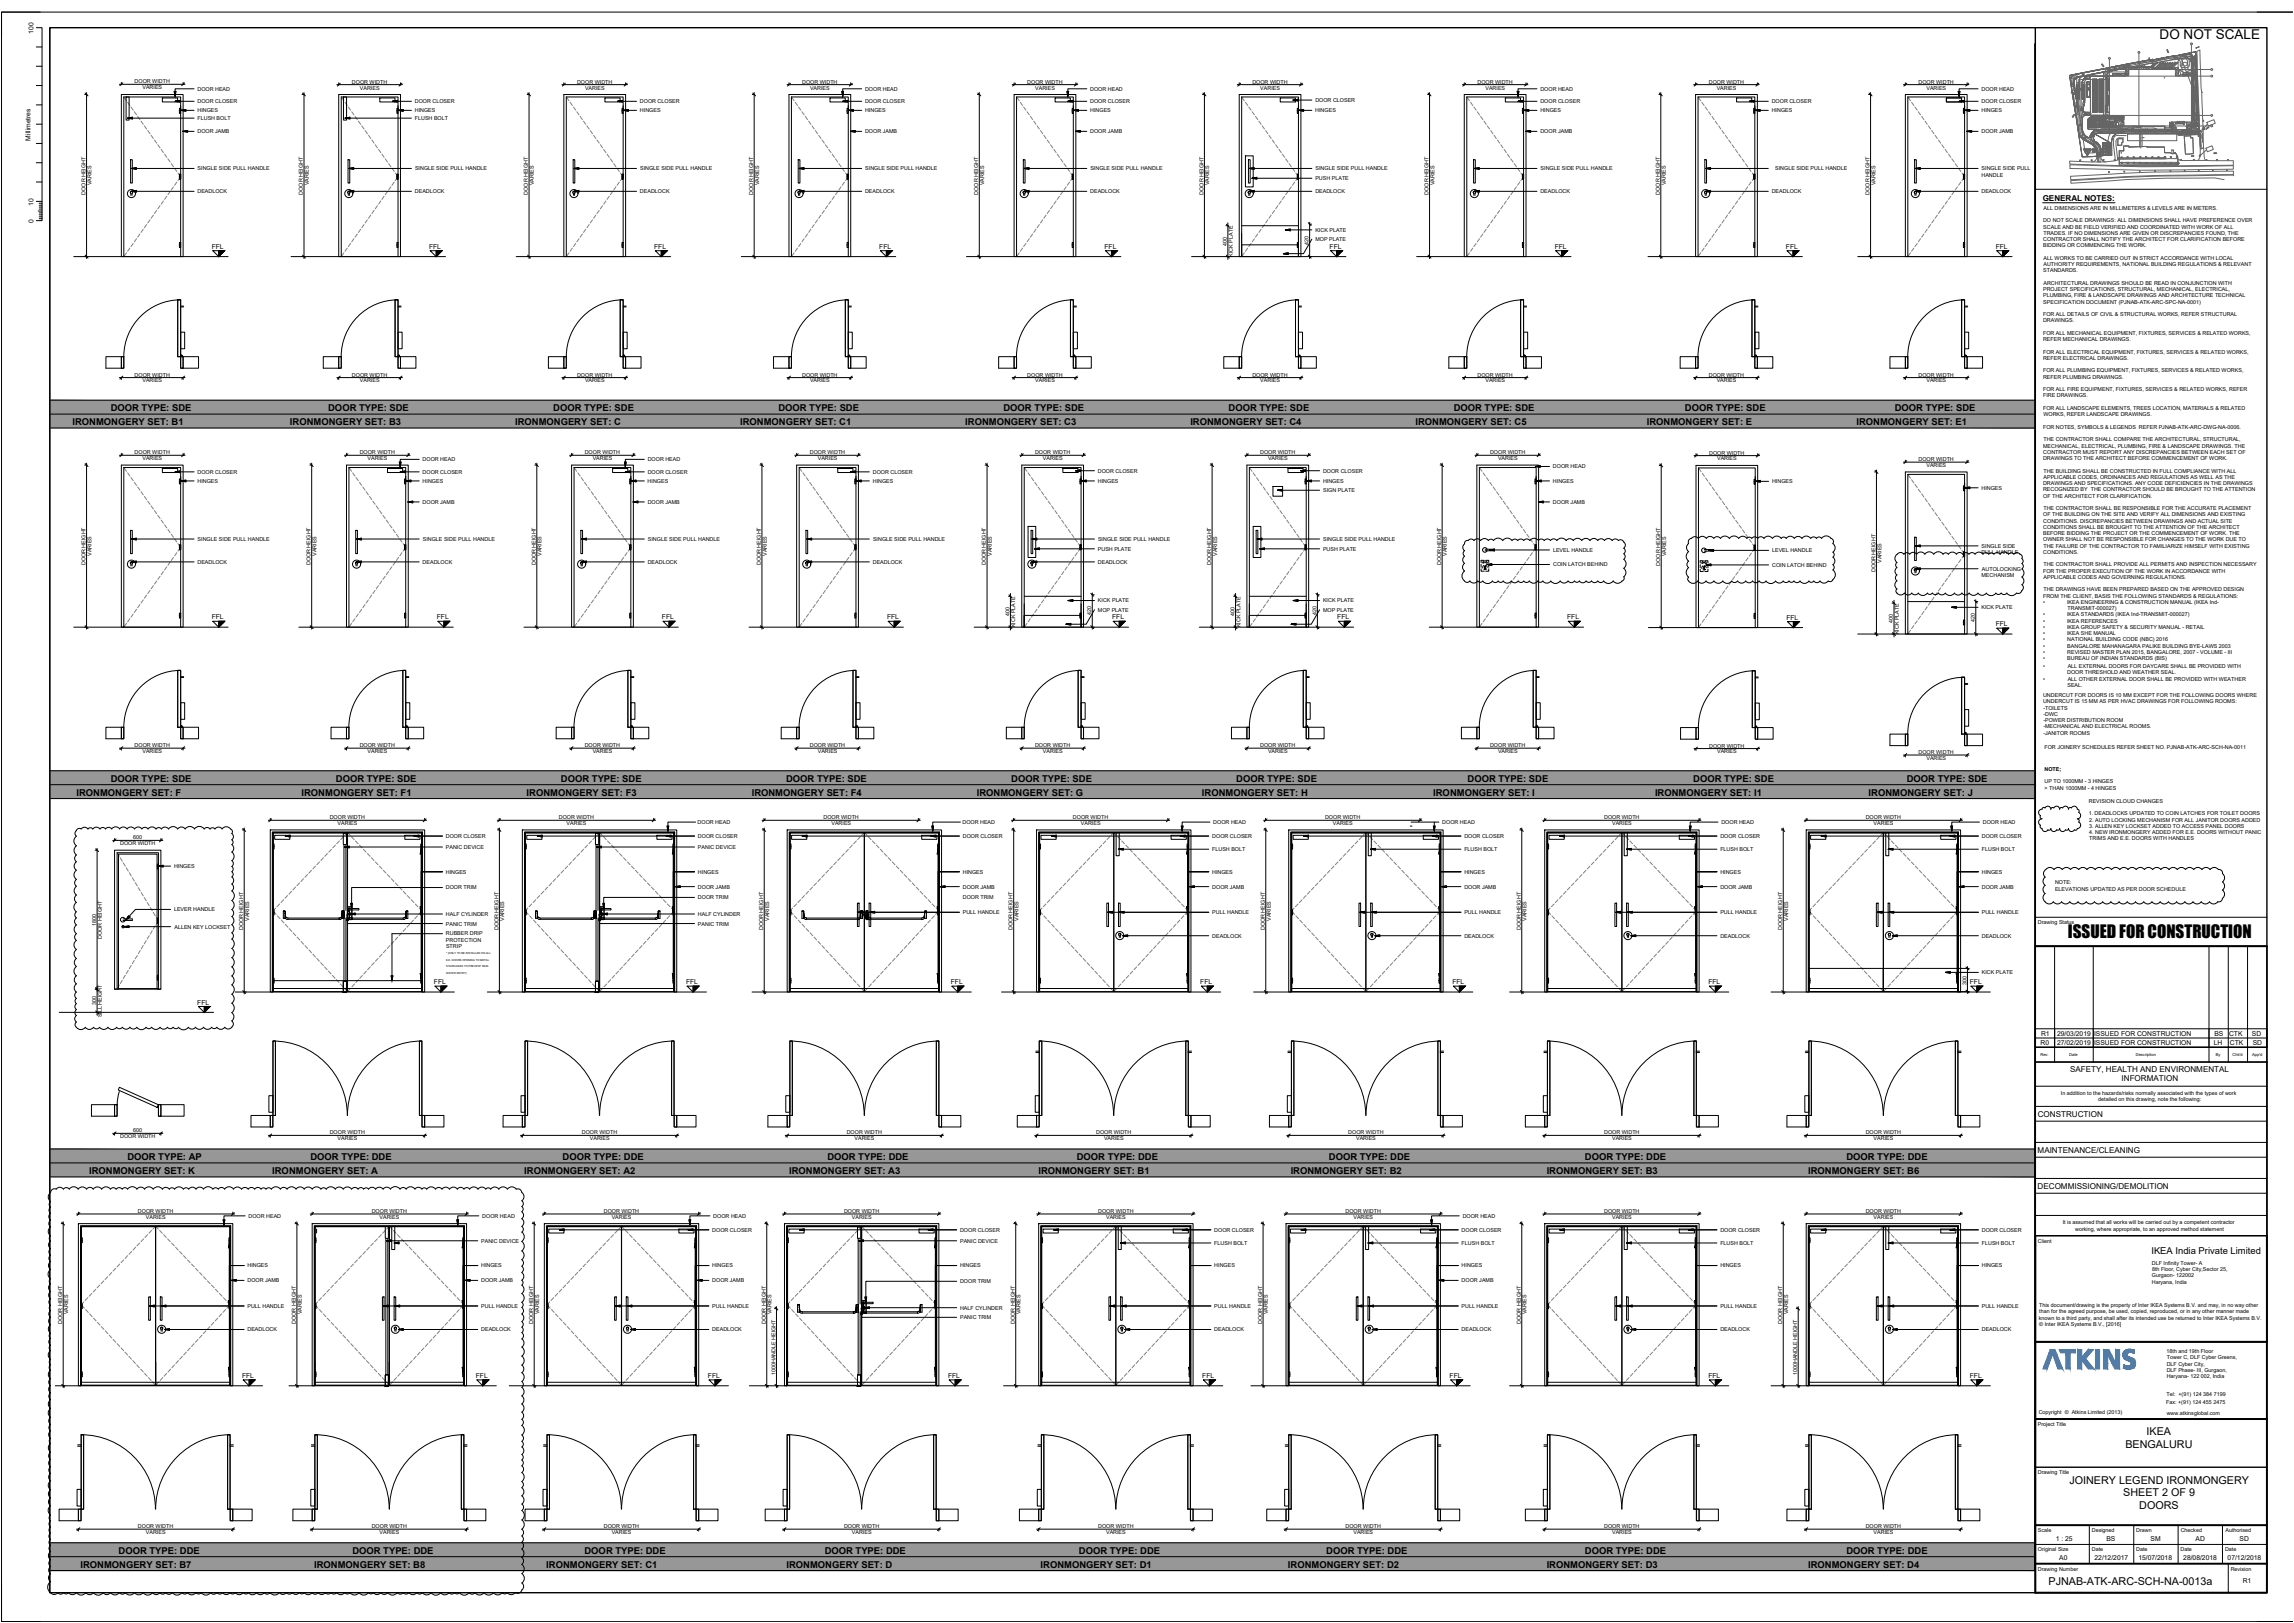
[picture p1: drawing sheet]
<svg xmlns="http://www.w3.org/2000/svg" width="1189mm" height="841mm" viewBox="0 0 1189 841" stroke-linecap="round" stroke-linejoin="round" font-family="sans-serif">
<defs><g id="words">
<text font-size="8.9" x="1072" y="486">ISSUED FOR CONSTRUCTION</text>
<text font-size="7" x="1119" y="20">DO NOT SCALE</text>
<g font-size="5.6">
<text x="1112" y="744">IKEA</text>
<text x="1101" y="750">BENGALURU</text>
<text x="1072" y="769">JOINERY LEGEND IRONMONGERY</text>
<text x="1100" y="775">SHEET 2 OF 9</text>
<text x="1109" y="782">DOORS</text>
<text x="1062" y="821">PJNAB-ATK-ARC-SCH-NA-0013a</text>
</g>
<g font-size="4.9">
<text x="57" y="213">DOOR TYPE: SDE</text>
<text x="170" y="213">DOOR TYPE: SDE</text>
<text x="287" y="213">DOOR TYPE: SDE</text>
<text x="403" y="213">DOOR TYPE: SDE</text>
<text x="520" y="213">DOOR TYPE: SDE</text>
<text x="637" y="213">DOOR TYPE: SDE</text>
<text x="753" y="213">DOOR TYPE: SDE</text>
<text x="873" y="213">DOOR TYPE: SDE</text>
<text x="982" y="213">DOOR TYPE: SDE</text>
<text x="38" y="220">IRONMONGERY SET: B1</text>
<text x="150" y="220">IRONMONGERY SET: B3</text>
<text x="267" y="220">IRONMONGERY SET: C</text>
<text x="384" y="220">IRONMONGERY SET: C1</text>
<text x="500" y="220">IRONMONGERY SET: C3</text>
<text x="617" y="220">IRONMONGERY SET: C4</text>
<text x="734" y="220">IRONMONGERY SET: C5</text>
<text x="853" y="220">IRONMONGERY SET: E</text>
<text x="962" y="220">IRONMONGERY SET: E1</text>
<text x="57" y="405">DOOR TYPE: SDE</text>
<text x="174" y="405">DOOR TYPE: SDE</text>
<text x="291" y="405">DOOR TYPE: SDE</text>
<text x="407" y="405">DOOR TYPE: SDE</text>
<text x="524" y="405">DOOR TYPE: SDE</text>
<text x="641" y="405">DOOR TYPE: SDE</text>
<text x="761" y="405">DOOR TYPE: SDE</text>
<text x="878" y="405">DOOR TYPE: SDE</text>
<text x="988" y="405">DOOR TYPE: SDE</text>
<text x="40" y="412">IRONMONGERY SET: F</text>
<text x="156" y="412">IRONMONGERY SET: F1</text>
<text x="273" y="412">IRONMONGERY SET: F3</text>
<text x="390" y="412">IRONMONGERY SET: F4</text>
<text x="506" y="412">IRONMONGERY SET: G</text>
<text x="623" y="412">IRONMONGERY SET: H</text>
<text x="743" y="412">IRONMONGERY SET: I</text>
<text x="858" y="413">IRONMONGERY SET: I1</text>
<text x="968" y="412">IRONMONGERY SET: J</text>
<text x="66" y="601">DOOR TYPE: AP</text>
<text x="161" y="601">DOOR TYPE: DDE</text>
<text x="292" y="601">DOOR TYPE: DDE</text>
<text x="429" y="601">DOOR TYPE: DDE</text>
<text x="558" y="601">DOOR TYPE: DDE</text>
<text x="689" y="601">DOOR TYPE: DDE</text>
<text x="821" y="601">DOOR TYPE: DDE</text>
<text x="957" y="601">DOOR TYPE: DDE</text>
<text x="46" y="608">IRONMONGERY SET: K</text>
<text x="141" y="608">IRONMONGERY SET: A</text>
<text x="272" y="608">IRONMONGERY SET: A2</text>
<text x="409" y="608">IRONMONGERY SET: A3</text>
<text x="538" y="608">IRONMONGERY SET: B1</text>
<text x="669" y="608">IRONMONGERY SET: B2</text>
<text x="802" y="608">IRONMONGERY SET: B3</text>
<text x="937" y="608">IRONMONGERY SET: B6</text>
<text x="1115" y="650">IKEA India Private Limited</text>
<text x="61" y="805">DOOR TYPE: DDE</text>
<text x="183" y="805">DOOR TYPE: DDE</text>
<text x="303" y="805">DOOR TYPE: DDE</text>
<text x="427" y="805">DOOR TYPE: DDE</text>
<text x="559" y="805">DOOR TYPE: DDE</text>
<text x="687" y="805">DOOR TYPE: DDE</text>
<text x="821" y="805">DOOR TYPE: DDE</text>
<text x="957" y="805">DOOR TYPE: DDE</text>
<text x="42" y="813">IRONMONGERY SET: B7</text>
<text x="163" y="813">IRONMONGERY SET: B8</text>
<text x="283" y="813">IRONMONGERY SET: C1</text>
<text x="408" y="813">IRONMONGERY SET: D</text>
<text x="539" y="813">IRONMONGERY SET: D1</text>
<text x="667" y="813">IRONMONGERY SET: D2</text>
<text x="802" y="813">IRONMONGERY SET: D3</text>
<text x="937" y="813">IRONMONGERY SET: D4</text>
</g>
<g font-size="4.2">
<text x="1059" y="104">GENERAL NOTES:</text>
<text x="1073" y="556">SAFETY, HEALTH AND ENVIRONMENTAL</text>
<text x="1100" y="560">INFORMATION</text>
<text x="1056" y="579">CONSTRUCTION</text>
<text x="1056" y="597">MAINTENANCE/CLEANING</text>
<text x="1056" y="616">DECOMMISSIONING/DEMOLITION</text>
</g>
<g font-size="3.5">
<text x="17" y="18" transform="rotate(-90 17 18)">100</text>
<text x="16" y="73" transform="rotate(-90 16 73)">Millimetres</text>
<text x="17" y="107" transform="rotate(-90 17 107)">10</text>
<text x="17" y="115" transform="rotate(-90 17 115)">0</text>
<text x="110" y="129">FFL</text>
<text x="222" y="129">FFL</text>
<text x="339" y="129">FFL</text>
<text x="456" y="129">FFL</text>
<text x="572" y="129">FFL</text>
<text x="689" y="129">FFL</text>
<text x="806" y="129">FFL</text>
<text x="926" y="129">FFL</text>
<text x="1034" y="129">FFL</text>
<text x="110" y="321">FFL</text>
<text x="226" y="321">FFL</text>
<text x="343" y="321">FFL</text>
<text x="460" y="321">FFL</text>
<text x="576" y="321">FFL</text>
<text x="693" y="321">FFL</text>
<text x="812" y="321">FFL</text>
<text x="926" y="321">FFL</text>
<text x="1034" y="325">FFL</text>
<text x="225" y="510">FFL</text>
<text x="356" y="510">FFL</text>
<text x="493" y="510">FFL</text>
<text x="622" y="510">FFL</text>
<text x="753" y="510">FFL</text>
<text x="885" y="510">FFL</text>
<text x="1021" y="510">FFL</text>
<text x="102" y="521">FFL</text>
<text x="1058" y="537">R1</text>
<text x="1066" y="537">29/03/2019</text>
<text x="1085" y="537">ISSUED FOR CONSTRUCTION</text>
<text x="1148" y="537">BS</text>
<text x="1155" y="537">CTK</text>
<text x="1167" y="537">SD</text>
<text x="1058" y="541">R0</text>
<text x="1066" y="541">27/02/2019</text>
<text x="1085" y="541">ISSUED FOR CONSTRUCTION</text>
<text x="1147" y="541">LH</text>
<text x="1156" y="541">CTK</text>
<text x="1167" y="541">SD</text>
<text x="125" y="714">FFL</text>
<text x="247" y="714">FFL</text>
<text x="367" y="714">FFL</text>
<text x="491" y="714">FFL</text>
<text x="623" y="714">FFL</text>
<text x="751" y="714">FFL</text>
<text x="885" y="714">FFL</text>
<text x="1021" y="714">FFL</text>
<text x="1065" y="798">1 : 25</text>
<text x="1092" y="798">BS</text>
<text x="1115" y="798">SM</text>
<text x="1138" y="798">AD</text>
<text x="1161" y="798">SD</text>
<text x="1067" y="809">A0</text>
<text x="1085" y="808">22/12/2017</text>
<text x="1108" y="808">15/07/2018</text>
<text x="1131" y="808">28/08/2018</text>
<text x="1154" y="808">07/12/2018</text>
<text x="1162" y="820">R1</text>
</g>
<g font-size="2.8">
<text x="70" y="43">DOOR WIDTH</text>
<text x="74" y="46">VARIES</text>
<text x="102" y="47">DOOR HEAD</text>
<text x="182" y="43">DOOR WIDTH</text>
<text x="187" y="46">VARIES</text>
<text x="299" y="43">DOOR WIDTH</text>
<text x="303" y="46">VARIES</text>
<text x="416" y="43">DOOR WIDTH</text>
<text x="420" y="46">VARIES</text>
<text x="448" y="47">DOOR HEAD</text>
<text x="532" y="43">DOOR WIDTH</text>
<text x="536" y="46">VARIES</text>
<text x="565" y="47">DOOR HEAD</text>
<text x="649" y="43">DOOR WIDTH</text>
<text x="653" y="46">VARIES</text>
<text x="766" y="43">DOOR WIDTH</text>
<text x="770" y="46">VARIES</text>
<text x="798" y="47">DOOR HEAD</text>
<text x="886" y="43">DOOR WIDTH</text>
<text x="890" y="46">VARIES</text>
<text x="994" y="43">DOOR WIDTH</text>
<text x="998" y="46">VARIES</text>
<text x="1027" y="47">DOOR HEAD</text>
<text x="102" y="53">DOOR CLOSER</text>
<text x="215" y="53">DOOR CLOSER</text>
<text x="332" y="53">DOOR CLOSER</text>
<text x="448" y="53">DOOR CLOSER</text>
<text x="565" y="53">DOOR CLOSER</text>
<text x="682" y="53">DOOR CLOSER</text>
<text x="798" y="53">DOOR CLOSER</text>
<text x="918" y="53">DOOR CLOSER</text>
<text x="1027" y="53">DOOR CLOSER</text>
<text x="102" y="58">HINGES</text>
<text x="215" y="58">HINGES</text>
<text x="332" y="58">HINGES</text>
<text x="448" y="58">HINGES</text>
<text x="565" y="58">HINGES</text>
<text x="682" y="58">HINGES</text>
<text x="798" y="58">HINGES</text>
<text x="918" y="58">HINGES</text>
<text x="1027" y="58">HINGES</text>
<text x="102" y="62">FLUSH BOLT</text>
<text x="215" y="62">FLUSH BOLT</text>
<text x="102" y="69">DOOR JAMB</text>
<text x="448" y="69">DOOR JAMB</text>
<text x="565" y="69">DOOR JAMB</text>
<text x="798" y="69">DOOR JAMB</text>
<text x="1027" y="69">DOOR JAMB</text>
<text x="102" y="88">SINGLE SIDE PULL HANDLE</text>
<text x="215" y="88">SINGLE SIDE PULL HANDLE</text>
<text x="332" y="88">SINGLE SIDE PULL HANDLE</text>
<text x="448" y="88">SINGLE SIDE PULL HANDLE</text>
<text x="565" y="88">SINGLE SIDE PULL HANDLE</text>
<text x="682" y="88">SINGLE SIDE PULL HANDLE</text>
<text x="798" y="88">SINGLE SIDE PULL HANDLE</text>
<text x="920" y="88">SINGLE SIDE PULL HANDLE</text>
<text x="1027" y="88">SINGLE SIDE PULL</text>
<text x="682" y="93">PUSH PLATE</text>
<text x="1027" y="92">HANDLE</text>
<text x="44" y="101" transform="rotate(-90 44 101)">DOOR HEIGHT</text>
<text x="47" y="96" transform="rotate(-90 47 96)">VARIES</text>
<text x="102" y="100">DEADLOCK</text>
<text x="157" y="101" transform="rotate(-90 157 101)">DOOR HEIGHT</text>
<text x="160" y="96" transform="rotate(-90 160 96)">VARIES</text>
<text x="215" y="100">DEADLOCK</text>
<text x="274" y="101" transform="rotate(-90 274 101)">DOOR HEIGHT</text>
<text x="277" y="96" transform="rotate(-90 277 96)">VARIES</text>
<text x="332" y="100">DEADLOCK</text>
<text x="390" y="101" transform="rotate(-90 390 101)">DOOR HEIGHT</text>
<text x="393" y="96" transform="rotate(-90 393 96)">VARIES</text>
<text x="448" y="100">DEADLOCK</text>
<text x="507" y="101" transform="rotate(-90 507 101)">DOOR HEIGHT</text>
<text x="510" y="96" transform="rotate(-90 510 96)">VARIES</text>
<text x="565" y="100">DEADLOCK</text>
<text x="624" y="101" transform="rotate(-90 624 101)">DOOR HEIGHT</text>
<text x="627" y="96" transform="rotate(-90 627 96)">VARIES</text>
<text x="682" y="100">DEADLOCK</text>
<text x="740" y="101" transform="rotate(-90 740 101)">DOOR HEIGHT</text>
<text x="743" y="96" transform="rotate(-90 743 96)">VARIES</text>
<text x="798" y="100">DEADLOCK</text>
<text x="860" y="101" transform="rotate(-90 860 101)">DOOR HEIGHT</text>
<text x="863" y="96" transform="rotate(-90 863 96)">VARIES</text>
<text x="918" y="100">DEADLOCK</text>
<text x="969" y="101" transform="rotate(-90 969 101)">DOOR HEIGHT</text>
<text x="972" y="96" transform="rotate(-90 972 96)">VARIES</text>
<text x="1027" y="100">DEADLOCK</text>
<text x="1059" y="109">ALL DIMENSIONS ARE IN MILLIMETERS &amp; LEVELS ARE IN METERS.</text>
<text x="1059" y="115">DO NOT SCALE DRAWINGS: ALL DIMENSIONS SHALL HAVE PREFERENCE OVER</text>
<text x="1059" y="118">SCALE AND BE FIELD VERIFIED AND COORDINATED WITH WORK OF ALL</text>
<text x="682" y="120">KICK PLATE</text>
<text x="682" y="125">MOP PLATE</text>
<text x="1059" y="125">CONTRACTOR SHALL NOTIFY THE ARCHITECT FOR CLARIFICATION BEFORE</text>
<text x="1059" y="122">TRADES. IF NO DIMENSIONS ARE GIVEN OR DISCREPANCIES FOUND, THE</text>
<text x="636" y="127" transform="rotate(-90 636 127)">400</text>
<text x="678" y="127" transform="rotate(-90 678 127)">420</text>
<text x="1059" y="128">BIDDING OR COMMENCING THE WORK.</text>
<text x="639" y="133" transform="rotate(-90 639 133)">KICK PLATE</text>
<text x="1059" y="135">ALL WORKS TO BE CARRIED OUT IN STRICT ACCORDANCE WITH LOCAL</text>
<text x="1059" y="138">AUTHORITY REQUIREMENTS, NATIONAL BUILDING REGULATIONS &amp; RELEVANT</text>
<text x="1059" y="141">STANDARDS.</text>
<text x="1059" y="148">ARCHITECTURAL DRAWINGS SHOULD BE READ IN CONJUNCTION WITH</text>
<text x="1059" y="151">PROJECT SPECIFICATIONS, STRUCTURAL, MECHANICAL, ELECTRICAL,</text>
<text x="1059" y="154">PLUMBING, FIRE &amp; LANDSCAPE DRAWINGS AND ARCHITECTURE TECHNICAL</text>
<text x="1059" y="157">SPECIFICATION DOCUMENT (PJNAB-ATK-ARC-SPC-NA-0001)</text>
<text x="1059" y="164">FOR ALL DETAILS OF CIVIL &amp; STRUCTURAL WORKS, REFER STRUCTURAL</text>
<text x="1059" y="167">DRAWINGS.</text>
<text x="1059" y="174">FOR ALL MECHANICAL EQUIPMENT, FIXTURES, SERVICES &amp; RELATED WORKS,</text>
<text x="1059" y="177">REFER MECHANICAL DRAWINGS.</text>
<text x="1059" y="183">FOR ALL ELECTRICAL EQUIPMENT, FIXTURES, SERVICES &amp; RELATED WORKS,</text>
<text x="1059" y="187">REFER ELECTRICAL DRAWINGS.</text>
<text x="70" y="195">DOOR WIDTH</text>
<text x="182" y="195">DOOR WIDTH</text>
<text x="299" y="195">DOOR WIDTH</text>
<text x="416" y="195">DOOR WIDTH</text>
<text x="532" y="195">DOOR WIDTH</text>
<text x="649" y="195">DOOR WIDTH</text>
<text x="766" y="195">DOOR WIDTH</text>
<text x="886" y="195">DOOR WIDTH</text>
<text x="994" y="195">DOOR WIDTH</text>
<text x="1059" y="193">FOR ALL PLUMBING EQUIPMENT, FIXTURES, SERVICES &amp; RELATED WORKS,</text>
<text x="1059" y="196">REFER PLUMBING DRAWINGS.</text>
<text x="74" y="198">VARIES</text>
<text x="187" y="198">VARIES</text>
<text x="303" y="198">VARIES</text>
<text x="420" y="198">VARIES</text>
<text x="536" y="198">VARIES</text>
<text x="653" y="198">VARIES</text>
<text x="770" y="198">VARIES</text>
<text x="890" y="198">VARIES</text>
<text x="998" y="198">VARIES</text>
<text x="1059" y="203">FOR ALL FIRE EQUIPMENT, FIXTURES, SERVICES &amp; RELATED WORKS, REFER</text>
<text x="1059" y="206">FIRE DRAWINGS.</text>
<text x="1059" y="212">FOR ALL LANDSCAPE ELEMENTS, TREES LOCATION, MATERIALS &amp; RELATED</text>
<text x="1059" y="216">WORKS, REFER LANDSCAPE DRAWINGS.</text>
<text x="1059" y="222">FOR NOTES, SYMBOLS &amp; LEGENDS REFER PJNAB-ATK-ARC-DWG-NA-0006.</text>
<text x="1059" y="232">MECHANICAL, ELECTRICAL, PLUMBING, FIRE &amp; LANDSCAPE DRAWINGS. THE</text>
<text x="1059" y="229">THE CONTRACTOR SHALL COMPARE THE ARCHITECTURAL, STRUCTURAL,</text>
<text x="70" y="235">DOOR WIDTH</text>
<text x="74" y="238">VARIES</text>
<text x="186" y="235">DOOR WIDTH</text>
<text x="190" y="238">VARIES</text>
<text x="219" y="239">DOOR HEAD</text>
<text x="303" y="235">DOOR WIDTH</text>
<text x="307" y="238">VARIES</text>
<text x="336" y="239">DOOR HEAD</text>
<text x="420" y="235">DOOR WIDTH</text>
<text x="424" y="238">VARIES</text>
<text x="536" y="235">DOOR WIDTH</text>
<text x="540" y="238">VARIES</text>
<text x="653" y="235">DOOR WIDTH</text>
<text x="657" y="238">VARIES</text>
<text x="772" y="235">DOOR WIDTH</text>
<text x="776" y="238">VARIES</text>
<text x="886" y="236">DOOR WIDTH</text>
<text x="890" y="239">VARIES</text>
<text x="994" y="239">DOOR WIDTH</text>
<text x="1059" y="238">DRAWINGS TO THE ARCHITECT BEFORE COMMENCEMENT OF WORK.</text>
<text x="1059" y="235">CONTRACTOR MUST REPORT ANY DISCREPANCIES BETWEEN EACH SET OF</text>
<text x="102" y="245">DOOR CLOSER</text>
<text x="219" y="245">DOOR CLOSER</text>
<text x="336" y="245">DOOR CLOSER</text>
<text x="452" y="245">DOOR CLOSER</text>
<text x="569" y="245">DOOR CLOSER</text>
<text x="686" y="245">DOOR CLOSER</text>
<text x="805" y="243">DOOR HEAD</text>
<text x="998" y="242">VARIES</text>
<text x="1059" y="245">THE BUILDING SHALL BE CONSTRUCTED IN FULL COMPLIANCE WITH ALL</text>
<text x="102" y="250">HINGES</text>
<text x="219" y="250">HINGES</text>
<text x="336" y="250">HINGES</text>
<text x="452" y="250">HINGES</text>
<text x="569" y="250">HINGES</text>
<text x="686" y="250">HINGES</text>
<text x="805" y="250">HINGES</text>
<text x="918" y="250">HINGES</text>
<text x="1059" y="251">DRAWINGS AND SPECIFICATIONS. ANY CODE DEFICIENCIES IN THE DRAWINGS</text>
<text x="1059" y="248">APPLICABLE CODES, ORDINANCES AND REGULATIONS AS WELL AS THE</text>
<text x="686" y="255">SIGN PLATE</text>
<text x="1027" y="254">HINGES</text>
<text x="1059" y="255">RECOGNIZED BY THE CONTRACTOR SHOULD BE BROUGHT TO THE ATTENTION</text>
<text x="1059" y="258">OF THE ARCHITECT FOR CLARIFICATION.</text>
<text x="219" y="261">DOOR JAMB</text>
<text x="336" y="261">DOOR JAMB</text>
<text x="805" y="261">DOOR JAMB</text>
<text x="1059" y="268">OF THE BUILDING ON THE SITE AND VERIFY ALL DIMENSIONS AND EXISTING</text>
<text x="1059" y="264">THE CONTRACTOR SHALL BE RESPONSIBLE FOR THE ACCURATE PLACEMENT</text>
<text x="1059" y="271">CONDITIONS. DISCREPANCIES BETWEEN DRAWINGS AND ACTUAL SITE</text>
<text x="1059" y="274">CONDITIONS SHALL BE BROUGHT TO THE ATTENTION OF THE ARCHITECT</text>
<text x="102" y="280">SINGLE SIDE PULL HANDLE</text>
<text x="219" y="280">SINGLE SIDE PULL HANDLE</text>
<text x="336" y="280">SINGLE SIDE PULL HANDLE</text>
<text x="452" y="280">SINGLE SIDE PULL HANDLE</text>
<text x="569" y="280">SINGLE SIDE PULL HANDLE</text>
<text x="686" y="280">SINGLE SIDE PULL HANDLE</text>
<text x="1059" y="277">BEFORE BIDDING THE PROJECT OR THE COMMENCEMENT OF WORK. THE</text>
<text x="1059" y="281">OWNER SHALL NOT BE RESPONSIBLE FOR CHANGES TO THE WORK DUE TO</text>
<text x="569" y="285">PUSH PLATE</text>
<text x="686" y="285">PUSH PLATE</text>
<text x="805" y="286">LEVEL HANDLE</text>
<text x="918" y="286">LEVEL HANDLE</text>
<text x="1027" y="287">PULL HANDLE</text>
<text x="1027" y="284">SINGLE SIDE</text>
<text x="1059" y="287">CONDITIONS.</text>
<text x="1059" y="284">THE FAILURE OF THE CONTRACTOR TO FAMILIARIZE HIMSELF WITH EXISTING</text>
<text x="44" y="293" transform="rotate(-90 44 293)">DOOR HEIGHT</text>
<text x="47" y="288" transform="rotate(-90 47 288)">VARIES</text>
<text x="102" y="292">DEADLOCK</text>
<text x="161" y="293" transform="rotate(-90 161 293)">DOOR HEIGHT</text>
<text x="164" y="288" transform="rotate(-90 164 288)">VARIES</text>
<text x="219" y="292">DEADLOCK</text>
<text x="278" y="293" transform="rotate(-90 278 293)">DOOR HEIGHT</text>
<text x="281" y="288" transform="rotate(-90 281 288)">VARIES</text>
<text x="336" y="292">DEADLOCK</text>
<text x="394" y="293" transform="rotate(-90 394 293)">DOOR HEIGHT</text>
<text x="397" y="288" transform="rotate(-90 397 288)">VARIES</text>
<text x="452" y="292">DEADLOCK</text>
<text x="511" y="293" transform="rotate(-90 511 293)">DOOR HEIGHT</text>
<text x="514" y="288" transform="rotate(-90 514 288)">VARIES</text>
<text x="569" y="292">DEADLOCK</text>
<text x="628" y="293" transform="rotate(-90 628 293)">DOOR HEIGHT</text>
<text x="631" y="288" transform="rotate(-90 631 288)">VARIES</text>
<text x="747" y="293" transform="rotate(-90 747 293)">DOOR HEIGHT</text>
<text x="750" y="288" transform="rotate(-90 750 288)">VARIES</text>
<text x="805" y="294">COIN LATCH BEHIND</text>
<text x="860" y="293" transform="rotate(-90 860 293)">DOOR HEIGHT</text>
<text x="863" y="288" transform="rotate(-90 863 288)">VARIES</text>
<text x="918" y="294">COIN LATCH BEHIND</text>
<text x="975" y="292" transform="rotate(-90 975 292)">VARIES</text>
<text x="1059" y="293">THE CONTRACTOR SHALL PROVIDE ALL PERMITS AND INSPECTION NECESSARY</text>
<text x="972" y="297" transform="rotate(-90 972 297)">DOOR HEIGHT</text>
<text x="1027" y="299">MECHANISM</text>
<text x="1027" y="296">AUTOLOCKING</text>
<text x="1059" y="297">FOR THE PROPER EXECUTION OF THE WORK IN ACCORDANCE WITH</text>
<text x="1059" y="300">APPLICABLE CODES AND GOVERNING REGULATIONS.</text>
<text x="1059" y="310">FROM THE CLIENT, BASIS THE FOLLOWING STANDARDS &amp; REGULATIONS:</text>
<text x="1059" y="306">THE DRAWINGS HAVE BEEN PREPARED BASED ON THE APPROVED DESIGN</text>
<text x="569" y="317">MOP PLATE</text>
<text x="569" y="312">KICK PLATE</text>
<text x="686" y="312">KICK PLATE</text>
<text x="686" y="317">MOP PLATE</text>
<text x="1027" y="316">KICK PLATE</text>
<text x="1059" y="313">•</text>
<text x="1071" y="313">IKEA ENGINEERING &amp; CONSTRUCTION MANUAL (IKEA Ind-</text>
<text x="1071" y="316">TRANSMIT-000027)</text>
<text x="523" y="319" transform="rotate(-90 523 319)">400</text>
<text x="566" y="319" transform="rotate(-90 566 319)">420</text>
<text x="640" y="319" transform="rotate(-90 640 319)">400</text>
<text x="682" y="319" transform="rotate(-90 682 319)">420</text>
<text x="981" y="323" transform="rotate(-90 981 323)">400</text>
<text x="1023" y="322" transform="rotate(-90 1023 322)">420</text>
<text x="1059" y="319">•</text>
<text x="1059" y="323">•</text>
<text x="1071" y="319">IKEA STANDARDS (IKEA Ind-TRANSMIT-000027)</text>
<text x="1071" y="323">IKEA REFERENCES</text>
<text x="526" y="325" transform="rotate(-90 526 325)">KICK PLATE</text>
<text x="643" y="325" transform="rotate(-90 643 325)">KICK PLATE</text>
<text x="984" y="329" transform="rotate(-90 984 329)">KICK PLATE</text>
<text x="1059" y="326">•</text>
<text x="1059" y="329">•</text>
<text x="1071" y="326">IKEA GROUP SAFETY &amp; SECURITY MANUAL - RETAIL</text>
<text x="1071" y="329">IKEA SHE MANUAL</text>
<text x="1059" y="332">•</text>
<text x="1059" y="336">•</text>
<text x="1071" y="332">NATIONAL BUILDING CODE (NBC) 2016</text>
<text x="1071" y="336">BANGALORE MAHANAGARA PALIKE BUILDING BYE-LAWS 2003</text>
<text x="1059" y="339">•</text>
<text x="1071" y="339">REVISED MASTER PLAN 2015, BANGALORE, 2007 - VOLUME - III</text>
<text x="1059" y="342">•</text>
<text x="1059" y="346">•</text>
<text x="1071" y="342">BUREAU OF INDIAN STANDARDS (BIS)</text>
<text x="1072" y="346">ALL EXTERNAL DOORS FOR DAYCARE SHALL BE PROVIDED WITH</text>
<text x="1059" y="353">•</text>
<text x="1071" y="349">DOOR THRESHOLD AND WEATHER SEAL.</text>
<text x="1072" y="353">ALL OTHER EXTERNAL DOOR SHALL BE PROVIDED WITH WEATHER</text>
<text x="1071" y="356">SEAL.</text>
<text x="1059" y="361">UNDERCUT FOR DOORS IS 10 MM EXCEPT FOR THE FOLLOWING DOORS WHERE</text>
<text x="1059" y="365">UNDERCUT IS 15 MM AS PER HVAC DRAWINGS FOR FOLLOWING ROOMS:</text>
<text x="1059" y="368">-TOILETS</text>
<text x="1059" y="371">-DWC</text>
<text x="1059" y="374">-POWER DISTRIBUTION ROOM</text>
<text x="1059" y="377">-MECHANICAL AND ELECTRICAL ROOMS.</text>
<text x="1059" y="381">-JANITOR ROOMS</text>
<text x="70" y="387">DOOR WIDTH</text>
<text x="186" y="387">DOOR WIDTH</text>
<text x="303" y="387">DOOR WIDTH</text>
<text x="420" y="387">DOOR WIDTH</text>
<text x="536" y="387">DOOR WIDTH</text>
<text x="653" y="387">DOOR WIDTH</text>
<text x="772" y="387">DOOR WIDTH</text>
<text x="886" y="387">DOOR WIDTH</text>
<text x="1060" y="388">FOR JOINERY SCHEDULES REFER SHEET NO. PJNAB-ATK-ARC-SCH-NA-0011</text>
<text x="74" y="390">VARIES</text>
<text x="190" y="390">VARIES</text>
<text x="307" y="390">VARIES</text>
<text x="424" y="390">VARIES</text>
<text x="540" y="390">VARIES</text>
<text x="657" y="390">VARIES</text>
<text x="776" y="390">VARIES</text>
<text x="890" y="390">VARIES</text>
<text x="994" y="391">DOOR WIDTH</text>
<text x="998" y="394">VARIES</text>
<text x="1060" y="399">NOTE;</text>
<text x="1060" y="406">UP TO 1000MM - 3 HINGES</text>
<text x="1060" y="409">&gt; THAN 1000MM - 4 HINGES</text>
<text x="1083" y="416">REVISION CLOUD CHANGES</text>
<text x="171" y="425">DOOR WIDTH</text>
<text x="290" y="425">DOOR WIDTH</text>
<text x="427" y="425">DOOR WIDTH</text>
<text x="556" y="425">DOOR WIDTH</text>
<text x="687" y="425">DOOR WIDTH</text>
<text x="831" y="425">DOOR WIDTH</text>
<text x="967" y="425">DOOR WIDTH</text>
<text x="1082" y="422">1. DEADLOCKS UPDATED TO COIN LATCHES FOR TOILET DOORS</text>
<text x="1083" y="426">2. AUTO LOCKING MECHANISM FOR ALL JANITOR DOORS ADDED</text>
<text x="175" y="428">VARIES</text>
<text x="294" y="428">VARIES</text>
<text x="362" y="427">DOOR HEAD</text>
<text x="431" y="428">VARIES</text>
<text x="499" y="427">DOOR HEAD</text>
<text x="560" y="428">VARIES</text>
<text x="629" y="427">DOOR HEAD</text>
<text x="691" y="428">VARIES</text>
<text x="747" y="427">DOOR HEAD</text>
<text x="835" y="428">VARIES</text>
<text x="892" y="427">DOOR HEAD</text>
<text x="971" y="428">VARIES</text>
<text x="1028" y="427">DOOR HEAD</text>
<text x="1083" y="429">3. ALLEN KEY LOCKSET ADDED TO ACCESS PANEL DOORS</text>
<text x="69" y="435">600</text>
<text x="231" y="434">DOOR CLOSER</text>
<text x="362" y="434">DOOR CLOSER</text>
<text x="499" y="434">DOOR CLOSER</text>
<text x="628" y="434">DOOR CLOSER</text>
<text x="759" y="434">DOOR CLOSER</text>
<text x="892" y="434">DOOR CLOSER</text>
<text x="1027" y="434">DOOR CLOSER</text>
<text x="1083" y="436">TRIMS AND E.E. DOORS WITH HANDLES</text>
<text x="1083" y="432">4. NEW IRONMONGERY ADDED FOR E.E. DOORS WITHOUT PANIC</text>
<text x="62" y="438">DOOR WIDTH</text>
<text x="231" y="440">PANIC DEVICE</text>
<text x="362" y="440">PANIC DEVICE</text>
<text x="628" y="441">FLUSH BOLT</text>
<text x="759" y="441">FLUSH BOLT</text>
<text x="892" y="441">FLUSH BOLT</text>
<text x="1027" y="441">FLUSH BOLT</text>
<text x="90" y="450">HINGES</text>
<text x="231" y="453">HINGES</text>
<text x="362" y="453">HINGES</text>
<text x="499" y="453">HINGES</text>
<text x="628" y="453">HINGES</text>
<text x="759" y="453">HINGES</text>
<text x="892" y="453">HINGES</text>
<text x="1027" y="453">HINGES</text>
<text x="231" y="461">DOOR TRIM</text>
<text x="362" y="460">DOOR JAMB</text>
<text x="499" y="460">DOOR JAMB</text>
<text x="628" y="460">DOOR JAMB</text>
<text x="759" y="460">DOOR JAMB</text>
<text x="892" y="460">DOOR JAMB</text>
<text x="1027" y="460">DOOR JAMB</text>
<text x="1065" y="458">NOTE:</text>
<text x="1065" y="462">ELEVATIONS UPDATED AS PER DOOR SCHEDULE</text>
<text x="362" y="466">DOOR TRIM</text>
<text x="499" y="466">DOOR TRIM</text>
<text x="90" y="472">LEVER HANDLE</text>
<text x="499" y="474">PULL HANDLE</text>
<text x="628" y="474">PULL HANDLE</text>
<text x="759" y="474">PULL HANDLE</text>
<text x="892" y="474">PULL HANDLE</text>
<text x="1027" y="474">PULL HANDLE</text>
<text x="50" y="480" transform="rotate(-90 50 480)">1800</text>
<text x="129" y="477" transform="rotate(-90 129 477)">VARIES</text>
<text x="231" y="475">HALF CYLINDER</text>
<text x="231" y="480">PANIC TRIM</text>
<text x="261" y="477" transform="rotate(-90 261 477)">VARIES</text>
<text x="362" y="475">HALF CYLINDER</text>
<text x="362" y="480">PANIC TRIM</text>
<text x="399" y="477" transform="rotate(-90 399 477)">VARIES</text>
<text x="528" y="477" transform="rotate(-90 528 477)">VARIES</text>
<text x="659" y="477" transform="rotate(-90 659 477)">VARIES</text>
<text x="791" y="477" transform="rotate(-90 791 477)">VARIES</text>
<text x="927" y="477" transform="rotate(-90 927 477)">VARIES</text>
<text x="1056" y="479">Drawing Status</text>
<text x="90" y="481">ALLEN KEY LOCKSET</text>
<text x="126" y="482" transform="rotate(-90 126 482)">DOOR HEIGHT</text>
<text x="231" y="485">RUBBER DRIP</text>
<text x="258" y="482" transform="rotate(-90 258 482)">DOOR HEIGHT</text>
<text x="396" y="482" transform="rotate(-90 396 482)">DOOR HEIGHT</text>
<text x="525" y="482" transform="rotate(-90 525 482)">DOOR HEIGHT</text>
<text x="628" y="486">DEADLOCK</text>
<text x="655" y="482" transform="rotate(-90 655 482)">DOOR HEIGHT</text>
<text x="759" y="486">DEADLOCK</text>
<text x="788" y="482" transform="rotate(-90 788 482)">DOOR HEIGHT</text>
<text x="892" y="486">DEADLOCK</text>
<text x="924" y="482" transform="rotate(-90 924 482)">DOOR HEIGHT</text>
<text x="1027" y="486">DEADLOCK</text>
<text x="53" y="487" transform="rotate(-90 53 487)">DOOR HEIGHT</text>
<text x="231" y="488">PROTECTION</text>
<text x="231" y="491">STRIP</text>
<text x="1027" y="505">KICK PLATE</text>
<text x="1019" y="510" transform="rotate(-90 1019 510)">300</text>
<text x="50" y="521" transform="rotate(-90 50 521)">300</text>
<text x="53" y="527" transform="rotate(-90 53 527)">SILL HEIGHT</text>
<text x="1068" y="567">In addition to the hazards/risks normally associated with the types of work</text>
<text x="1087" y="571">detailed on this drawing, note the following:</text>
<text x="69" y="587">600</text>
<text x="171" y="588">DOOR WIDTH</text>
<text x="302" y="588">DOOR WIDTH</text>
<text x="439" y="588">DOOR WIDTH</text>
<text x="568" y="588">DOOR WIDTH</text>
<text x="699" y="588">DOOR WIDTH</text>
<text x="831" y="588">DOOR WIDTH</text>
<text x="967" y="588">DOOR WIDTH</text>
<text x="62" y="590">DOOR WIDTH</text>
<text x="175" y="591">VARIES</text>
<text x="306" y="591">VARIES</text>
<text x="443" y="591">VARIES</text>
<text x="572" y="591">VARIES</text>
<text x="703" y="591">VARIES</text>
<text x="835" y="591">VARIES</text>
<text x="971" y="591">VARIES</text>
<text x="71" y="629">DOOR WIDTH</text>
<text x="193" y="629">DOOR WIDTH</text>
<text x="313" y="629">DOOR WIDTH</text>
<text x="437" y="629">DOOR WIDTH</text>
<text x="569" y="629">DOOR WIDTH</text>
<text x="697" y="629">DOOR WIDTH</text>
<text x="831" y="629">DOOR WIDTH</text>
<text x="967" y="629">DOOR WIDTH</text>
<text x="76" y="632">VARIES</text>
<text x="129" y="631">DOOR HEAD</text>
<text x="197" y="632">VARIES</text>
<text x="250" y="631">DOOR HEAD</text>
<text x="317" y="632">VARIES</text>
<text x="370" y="631">DOOR HEAD</text>
<text x="441" y="632">VARIES</text>
<text x="573" y="632">VARIES</text>
<text x="701" y="632">VARIES</text>
<text x="758" y="631">DOOR HEAD</text>
<text x="835" y="632">VARIES</text>
<text x="971" y="632">VARIES</text>
<text x="1069" y="634">It is assumed that all works will be carried out by a competent contractor</text>
<text x="369" y="638">DOOR CLOSER</text>
<text x="498" y="638">DOOR CLOSER</text>
<text x="629" y="638">DOOR CLOSER</text>
<text x="757" y="638">DOOR CLOSER</text>
<text x="892" y="638">DOOR CLOSER</text>
<text x="1027" y="638">DOOR CLOSER</text>
<text x="1076" y="638">working, where appropriate, to an approved method statement</text>
<text x="249" y="644">PANIC DEVICE</text>
<text x="498" y="644">PANIC DEVICE</text>
<text x="629" y="645">FLUSH BOLT</text>
<text x="757" y="645">FLUSH BOLT</text>
<text x="892" y="645">FLUSH BOLT</text>
<text x="1027" y="645">FLUSH BOLT</text>
<text x="1056" y="644">Client</text>
<text x="128" y="657">HINGES</text>
<text x="249" y="657">HINGES</text>
<text x="369" y="657">HINGES</text>
<text x="498" y="657">HINGES</text>
<text x="629" y="657">HINGES</text>
<text x="757" y="657">HINGES</text>
<text x="892" y="657">HINGES</text>
<text x="1027" y="657">HINGES</text>
<text x="1115" y="655">DLF Infinity Tower- A</text>
<text x="1115" y="659">8th Floor, Cyber City,Sector 25,</text>
<text x="128" y="664">DOOR JAMB</text>
<text x="249" y="664">DOOR JAMB</text>
<text x="369" y="664">DOOR JAMB</text>
<text x="498" y="665">DOOR TRIM</text>
<text x="757" y="664">DOOR JAMB</text>
<text x="1115" y="665">Haryana, India</text>
<text x="1115" y="662">Gurgaon- 122002</text>
<text x="128" y="678">PULL HANDLE</text>
<text x="249" y="678">PULL HANDLE</text>
<text x="369" y="678">PULL HANDLE</text>
<text x="629" y="678">PULL HANDLE</text>
<text x="757" y="678">PULL HANDLE</text>
<text x="892" y="678">PULL HANDLE</text>
<text x="1027" y="678">PULL HANDLE</text>
<text x="1057" y="677">This document/drawing is the property of Inter IKEA Systems B.V. and may, in no way other</text>
<text x="35" y="681" transform="rotate(-90 35 681)">VARIES</text>
<text x="156" y="681" transform="rotate(-90 156 681)">VARIES</text>
<text x="279" y="681" transform="rotate(-90 279 681)">VARIES</text>
<text x="400" y="681" transform="rotate(-90 400 681)">VARIES</text>
<text x="498" y="679">HALF CYLINDER</text>
<text x="498" y="684">PANIC TRIM</text>
<text x="529" y="681" transform="rotate(-90 529 681)">VARIES</text>
<text x="657" y="681" transform="rotate(-90 657 681)">VARIES</text>
<text x="791" y="681" transform="rotate(-90 791 681)">VARIES</text>
<text x="927" y="681" transform="rotate(-90 927 681)">VARIES</text>
<text x="1057" y="684">known to a third party, and shall after its intended use be returned to Inter IKEA Systems B.V.</text>
<text x="1057" y="681">than for the agreed purpose, be used, copied, reproduced, or in any other manner made</text>
<text x="32" y="686" transform="rotate(-90 32 686)">DOOR HEIGHT</text>
<text x="128" y="690">DEADLOCK</text>
<text x="153" y="686" transform="rotate(-90 153 686)">DOOR HEIGHT</text>
<text x="249" y="690">DEADLOCK</text>
<text x="276" y="686" transform="rotate(-90 276 686)">DOOR HEIGHT</text>
<text x="369" y="690">DEADLOCK</text>
<text x="397" y="686" transform="rotate(-90 397 686)">DOOR HEIGHT</text>
<text x="526" y="686" transform="rotate(-90 526 686)">DOOR HEIGHT</text>
<text x="629" y="690">DEADLOCK</text>
<text x="654" y="686" transform="rotate(-90 654 686)">DOOR HEIGHT</text>
<text x="757" y="690">DEADLOCK</text>
<text x="788" y="686" transform="rotate(-90 788 686)">DOOR HEIGHT</text>
<text x="892" y="690">DEADLOCK</text>
<text x="924" y="686" transform="rotate(-90 924 686)">DOOR HEIGHT</text>
<text x="1027" y="690">DEADLOCK</text>
<text x="1057" y="687">© Inter IKEA Systems B.V., [2016]</text>
<text x="1123" y="701">18th and 19th Floor</text>
<text x="1123" y="708">DLF Cyber City,</text>
<text x="1123" y="704">Tower C, DLF Cyber Greens,</text>
<text x="402" y="713" transform="rotate(-90 402 713)">1000HANDLE HEIGHT</text>
<text x="931" y="713" transform="rotate(-90 931 713)">1000HANDLE HEIGHT</text>
<text x="1123" y="711">DLF Phase- III, Gurgaon,</text>
<text x="1123" y="714">Haryana- 122 002, India</text>
<text x="1123" y="723">Tel: +(91) 124 384 7199</text>
<text x="1123" y="727">Fax: +(91) 124 455 2475</text>
<text x="1057" y="733">Copyright © Atkins Limited (2013)</text>
<text x="1123" y="733">www.atkinsglobal.com</text>
<text x="1056" y="739">Project Title</text>
<text x="1056" y="764">Drawing Title</text>
<text x="71" y="792">DOOR WIDTH</text>
<text x="193" y="792">DOOR WIDTH</text>
<text x="313" y="792">DOOR WIDTH</text>
<text x="437" y="792">DOOR WIDTH</text>
<text x="569" y="792">DOOR WIDTH</text>
<text x="697" y="792">DOOR WIDTH</text>
<text x="831" y="792">DOOR WIDTH</text>
<text x="967" y="792">DOOR WIDTH</text>
<text x="76" y="795">VARIES</text>
<text x="197" y="795">VARIES</text>
<text x="317" y="795">VARIES</text>
<text x="441" y="795">VARIES</text>
<text x="573" y="795">VARIES</text>
<text x="701" y="795">VARIES</text>
<text x="835" y="795">VARIES</text>
<text x="971" y="795">VARIES</text>
<text x="1056" y="794">Scale</text>
<text x="1084" y="794">Designed</text>
<text x="1107" y="794">Drawn</text>
<text x="1130" y="794">Checked</text>
<text x="1153" y="794">Authorised</text>
<text x="1056" y="804">Original Size</text>
<text x="1084" y="804">Date</text>
<text x="1107" y="804">Date</text>
<text x="1130" y="804">Date</text>
<text x="1153" y="804">Date</text>
<text x="1056" y="814">Drawing Number</text>
<text x="1156" y="814">Revision</text>
</g>
<g font-size="2.1">
<text x="1057" y="547">Rev.</text>
<text x="1072" y="547">Date</text>
<text x="1107" y="547">Description</text>
<text x="1148" y="547">By</text>
<text x="1157" y="547">Chk'd</text>
<text x="1167" y="547">App'd</text>
</g>
<g font-size="1.4">
<text x="231" y="498">E.E. DOORS OPENING TO METAL</text>
<text x="231" y="495">* (ONLY TO BE INSTALLED ON ALL</text>
<text x="231" y="501">STAIRCASES TO PREVENT RAIN</text>
<text x="231" y="505">WATER ENTRY)</text>
</g>
</g></defs>
<!-- layer: A-DETL-GENF -->
<g fill="#979797" stroke="#979797" stroke-width=".52">
<path d="M26 207l1028 8h-1028zM26 207l1028 8v-8z"/>
<path d="M26 215l1028 7h-1028zM26 215l1028 7v-7z"/>
<path d="M26 399l1028 8h-1028zM26 399l1028 8v-8z"/>
<path d="M26 407l1028 7h-1028zM26 407l1028 7v-7z"/>
<path d="M26 595l1028 8h-1028zM26 595l1028 8v-8z"/>
<path d="M26 603l1028 7h-1028zM26 603l1028 7v-7z"/>
<path d="M26 799l1028 8h-1028zM26 799l1028 8v-8z"/>
<path d="M26 807l1028 7h-1028zM26 807l1028 7v-7z"/>
</g>
<!-- layer: A-DOOR -->
<g fill="none" stroke="#000" stroke-width=".52">
<path d="M643 117h30M64 133h30M177 133h29M293 133h30M410 133h30M527 133h29M643 133h30M760 133h30M880 133h29M989 133h29M92 155h2v30h-2zM94 155a29 29 0 0 0-30 30"/>
<path d="M205 155h1v30h-1zM206 155a29 29 0 0 0-29 30M321 155h2v30h-2zM323 155a29 29 0 0 0-30 30M438 155h2v30h-2zM440 155a29 29 0 0 0-30 30M555 155h1v30h-1zM556 155a29 29 0 0 0-29 30M671 155h2v30h-2zM673 155a29 29 0 0 0-30 30M788 155h2v30h-2zM790 155a29 29 0 0 0-30 30"/>
<path d="M908 155h1v30h-1zM909 155a29 29 0 0 0-29 30M1017 155h1v30h-1zM1018 155a29 29 0 0 0-29 30M770 285h4h-4M771 285a1.2 1.2 0 0 0-2-1 1.2 1.2 0 0 0 0 2 1.2 1.2 0 0 0 2-1M883 285h5v1h-5M884 285a1.2 1.2 0 0 0-2-1 1.2 1.2 0 0 0 0 2 1.2 1.2 0 0 0 2 0M531 309h29M647 309h30M64 325h30M181 325h29"/>
<path d="M298 325h29M414 325h30M531 325h29M647 325h30M767 325h29M880 325h30M989 329h29M92 347h2v30h-2zM94 347a29 29 0 0 0-30 30M209 347h1v30h-1zM210 347a29 29 0 0 0-29 30M325 347h2v30h-2z"/>
<path d="M327 347a29 29 0 0 0-30 30M442 347h2v30h-2zM444 347a29 29 0 0 0-30 30M559 347h1v30h-1zM560 347a29 29 0 0 0-29 30M675 347h2v30h-2zM677 347a29 29 0 0 0-30 30M795 347h1v30h-1zM796 347a29 29 0 0 0-29 30M908 348h2v29h-2zM910 348a29 29 0 0 0-30 29M1017 351h1v29h-1z"/>
<path d="M1018 351a29 29 0 0 0-29 29M539 431h38v83h-38zM577 431h39v83h-39zM669 431h39v83h-39zM708 431h38v83h-38zM802 431h38v83h-38zM841 431h38v83h-38zM937 431h39v83h-39zM976 431h39v83h-39zM64 476h5v1h-5M65 476a1.2 1.2 0 0 0-2 0 1.2 1.2 0 0 0 0 2 1.2 1.2 0 0 0 2-1M180 474v-43h-39v83h39v-39"/>
<path d="M180 474v-43h39v83h-39v-39M311 474v-43h-39v83h39v-39M311 474v-43h38v83h-38v-39M448 474v-43h-39v83h39v-39M448 474v-43h39v83h-39v-39M61 512h20M141 539a39 39 0 0 1 39 39 39 39 0 0 1 39-39M141 539h2v39h-2zM217 539h2v39h-2zM272 539a39 39 0 0 1 39 39M272 539h1v39h-1zM348 539h1v39h-1z"/>
<path d="M349 539a39 39 0 0 0-38 39M409 539a39 39 0 0 1 39 39M409 539h2v39h-2zM485 539h2v39h-2zM487 539a39 39 0 0 0-39 39M539 539a39 39 0 0 1 38 39 39 39 0 0 1 39-39M539 539h1v39h-1zM615 539h1v39h-1zM669 539a39 39 0 0 1 39 39M669 539h2v39h-2zM745 539h1v39h-1zM746 539a39 39 0 0 0-38 39"/>
<path d="M802 539a39 39 0 0 1 38 39M802 539h1v39h-1zM878 539h1v39h-1zM879 539a39 39 0 0 0-38 39M937 539a39 39 0 0 1 39 39M937 539h2v39h-2zM1013 539h2v39h-2zM1015 539a39 39 0 0 0-39 39M62 566l-1 6M82 574l-21-9 1-2 20 9-1 2M42 636h39v82h-39zM81 636h38v82h-38z"/>
<path d="M163 636h39v82h-39zM202 636h38v82h-38zM283 636h39v82h-39zM322 636h39v82h-39zM540 636h38v82h-38zM578 636h39v82h-39zM668 636h38v82h-38zM707 636h38v82h-38zM802 636h38v82h-38zM841 636h38v82h-38zM937 636h39v82h-39zM976 636h39v82h-39z"/>
<path d="M446 678v-42h-38v82h38v-39M447 678v-42h38v82h-38v-39M42 743a39 39 0 0 1 39 39 39 39 0 0 1 38-39M42 744h1v38h-1zM118 744h1v38h-1zM163 743a39 39 0 0 1 39 39 39 39 0 0 1 38-39M163 744h1v38h-1zM239 744h1v38h-1zM283 743a39 39 0 0 1 39 39M283 744h2v38h-2zM359 744h2v38h-2zM361 743a39 39 0 0 0-39 39"/>
<path d="M408 743a39 39 0 0 1 38 39M408 744h1v38h-1zM484 744h1v38h-1zM485 743a39 39 0 0 0-38 39M540 743a39 39 0 0 1 38 39M540 744h1v38h-1zM616 744h1v38h-1zM617 743a39 39 0 0 0-39 39M668 743a39 39 0 0 1 38 39M668 744h1v38h-1zM744 744h1v38h-1zM745 743a39 39 0 0 0-38 39"/>
<path d="M802 743a39 39 0 0 1 38 39M802 744h1v38h-1zM878 744h1v38h-1zM879 743a39 39 0 0 0-38 39M937 743a39 39 0 0 1 39 39M937 744h2v38h-2zM1013 744h2v38h-2zM1015 743a39 39 0 0 0-39 39"/>
</g>
<!-- layer: A-DOOR-FRAM -->
<g fill="none" stroke="#000" stroke-width=".52">
<path d="M63 49h32v84h-1v-83h-30v83h-1zM176 49h32v84h-2v-83h-29v83h-1zM292 49h32v84h-1v-83h-30v83h-1zM409 49h32v84h-1v-83h-30v83h-1zM526 49h32v84h-2v-83h-29v83h-1zM642 49h32v84h-1v-83h-30v83h-1zM759 49h32v84h-1v-83h-30v83h-1zM879 49h32v84h-2v-83h-29v83h-1zM987 49h32v84h-1v-83h-29v83h-2zM63 185h1v6h-1zM94 185h1v6h-1zM176 185h1v6h-1z"/>
<path d="M206 185h2v6h-2zM292 185h1v6h-1zM323 185h1v6h-1zM409 185h1v6h-1zM440 185h1v6h-1zM526 185h1v6h-1zM556 185h2v6h-2zM642 185h1v6h-1zM673 185h1v6h-1zM759 185h1v6h-1zM790 185h1v6h-1zM879 185h1v6h-1z"/>
<path d="M909 185h2v6h-2zM987 185h2v6h-2zM1018 185h1v6h-1zM63 241h32v84h-1v-83h-30v83h-1zM180 241h32v84h-2v-83h-29v83h-1zM296 241h32v84h-1v-83h-29v83h-2zM413 241h32v84h-1v-83h-30v83h-1zM530 241h32v84h-2v-83h-29v83h-1zM646 241h32v84h-1v-83h-30v83h-1zM765 241h32v84h-1v-83h-29v83h-2zM879 241h32v84h-1v-83h-30v83h-1zM987 245h32v84h-1v-83h-29v83h-2z"/>
<path d="M63 377h1v6h-1zM94 377h1v6h-1zM180 377h1v6h-1zM210 377h2v6h-2zM296 377h2v6h-2zM327 377h1v6h-1zM413 377h1v6h-1zM444 377h1v6h-1zM530 377h1v6h-1zM560 377h2v6h-2zM646 377h1v6h-1zM677 377h1v6h-1z"/>
<path d="M765 377h2v6h-2zM796 377h1v6h-1zM879 377h1v6h-1zM910 377h1v6h-1zM987 380h2v6h-2zM1018 380h1v6h-1zM140 430h80v84h-1v-83h-78v83h-1zM271 430h80v84h-2v-83h-77v83h-1zM408 430h80v84h-1v-83h-78v83h-1zM537 430h80v84h-1v-83h-77v83h-2zM668 430h80v84h-1v-83h-78v83h-1zM801 430h80v84h-2v-83h-77v83h-1z"/>
<path d="M936 430h80v84h-1v-83h-78v83h-1zM61 513v-71h21v71h1v-72h-24v72h2v-70h20v70h1M59 572h2v6h-2zM82 572h1v6h-1zM140 578h1v6h-1zM219 578h1v6h-1zM271 578h1v6h-1zM349 578h2v6h-2zM408 578h1v6h-1zM487 578h1v6h-1zM537 578h2v6h-2zM616 578h1v6h-1z"/>
<path d="M668 578h1v6h-1zM746 578h2v6h-2zM747 578h1v6h-1zM801 578h1v6h-1zM879 578h2v6h-2zM936 578h1v6h-1zM1015 578h1v6h-1zM41 634h80v84h-2v-83h-77v83h-1zM162 634h80v84h-1v-83h-78v83h-1zM282 634h80v84h-1v-83h-78v83h-1zM407 634h80v84h-2v-83h-77v83h-1zM538 634h80v84h-1v-83h-77v83h-2z"/>
<path d="M666 634h80v84h-1v-83h-77v83h-2zM801 634h80v84h-2v-83h-77v83h-1zM936 634h80v84h-1v-83h-78v83h-1zM41 782h1v6h-1zM119 782h2v6h-2zM162 782h1v6h-1zM240 782h2v6h-2zM241 782h1v6h-1zM282 782h1v6h-1zM361 782h1v6h-1zM407 782h1v6h-1zM485 782h2v6h-2z"/>
<path d="M538 782h2v6h-2zM617 782h1v6h-1zM666 782h2v6h-2zM745 782h1v6h-1zM801 782h1v6h-1zM879 782h2v6h-2zM936 782h1v6h-1zM1015 782h1v6h-1z"/>
</g>
<!-- layer: A-WALL -->
<g fill="none" stroke="#000" stroke-width=".52">
<path d="M63 185h-8v6h8M95 185h8v6h-8M176 185h-8v6h8M208 185h8v6h-8M292 185h-8v6h8M324 185h8v6h-8M409 185h-8v6h8M441 185h8v6h-8M526 185h-8v6h8M558 185h8v6h-8M642 185h-8v6h8M674 185h8v6h-8"/>
<path d="M759 185h-8v6h8M791 185h8v6h-8M879 185h-8v6h8M911 185h8v6h-8M987 185h-8v6h8M1019 185h8v6h-8M63 377h-8v6h8M95 377h8v6h-8M180 377h-8v6h8M212 377h8v6h-8M296 377h-8v6h8M328 377h8v6h-8"/>
<path d="M413 377h-8v6h8M445 377h8v6h-8M530 377h-8v6h8M562 377h8v6h-8M646 377h-8v6h8M678 377h8v6h-8M765 377h-8v6h8M797 377h8v6h-8M879 377h-8v6h8M911 377h8v6h-8M987 380h-8v6h8M1019 380h8v6h-8"/>
<path d="M59 572h-12v6h12M83 572h12v6h-12M140 578h-10v6h10M220 578h10v6h-10M271 578h-10v6h10M351 578h10v6h-10M408 578h-10v6h10M488 578h10v6h-10M537 578h-10v6h10M617 578h10v6h-10M668 578h-10v6h10M748 578h10v6h-10"/>
<path d="M801 578h-10v6h10M881 578h10v6h-10M936 578h-10v6h10M1016 578h10v6h-10M41 782h-10v6h10M121 782h10v6h-10M162 782h-10v6h10M242 782h10v6h-10M282 782h-10v6h10M362 782h10v6h-10M407 782h-10v6h10M487 782h10v6h-10"/>
<path d="M538 782h-10v6h10M618 782h10v6h-10M666 782h-10v6h10M746 782h10v6h-10M801 782h-10v6h10M881 782h10v6h-10M936 782h-10v6h10M1016 782h10v6h-10"/>
</g>
<!-- layer: A-DOOR -->
<g fill="none" stroke="#808080" stroke-width=".52">
<path d="M64 50l2 2M66 53l1 2M68 55l1 2M70 58l1 2M177 50l1 2M179 53l1 2M181 55l1 2M182 58l1 2M293 50l2 2M295 53l2 2M297 55l1 2M299 58l1 2"/>
<path d="M410 50l2 2M412 53l1 2M414 55l1 2M416 58l1 2M527 50l1 2M529 53l1 2M531 55l1 2M532 58l1 2M643 50l2 2M645 53l2 2M647 55l1 2M649 58l1 2"/>
<path d="M760 50l2 2M762 53l1 2M764 55l1 2M766 58l1 2M880 50l1 2M882 53l1 2M884 55l1 2M885 58l2 2M989 50l1 2M991 53l1 2M992 55l2 2M994 58l1 2"/>
<path d="M71 60l2 2M73 63l1 1M75 65l1 2M77 68l1 1M78 70l1 2M80 73l1 1M82 75l1 2M84 77l1 2M85 80l1 2M184 60l1 2M186 63l1 1M187 65l2 2"/>
<path d="M189 68l1 1M191 70l1 2M193 73l1 1M194 75l2 2M196 77l1 2M198 80l1 2M301 60l1 2M302 63l2 1M304 65l1 2M306 68l1 1M308 70l1 2M309 73l2 1"/>
<path d="M311 75l1 2M313 77l1 2M315 80l1 2M417 60l1 2M419 63l1 1M421 65l1 2M423 68l1 1M424 70l1 2M426 73l1 1M428 75l1 2M429 77l2 2M431 80l1 2"/>
<path d="M534 60l1 2M536 63l1 1M537 65l2 2M539 68l1 1M541 70l1 2M543 73l1 1M544 75l2 2M546 77l1 2M548 80l1 2M651 60l1 2M652 63l2 1M654 65l1 2"/>
<path d="M656 68l1 1M658 70l1 2M659 73l2 1M661 75l1 2M663 77l1 2M665 80l1 2M767 60l2 2M769 63l1 1M771 65l1 2M773 68l1 1M774 70l1 2M776 73l1 1"/>
<path d="M778 75l1 2M780 77l1 2M781 80l1 2M887 60l1 2M889 63l1 1M891 65l1 2M892 68l2 1M894 70l1 2M896 73l1 1M898 75l1 2M899 77l2 2M901 80l1 2"/>
<path d="M996 60l1 2M998 63l1 1M999 65l2 2M1001 68l1 1M1003 70l1 2M1005 73l1 1M1006 75l2 2M1008 77l1 2M1010 80l1 2M87 82l1 2M88 99l-1 2M89 85l1 1"/>
<path d="M90 97l-1 1M90 87l2 2M92 94l-2 2M92 90l2 2-2 2M200 82l1 2M201 99l-1 2M201 85l2 1M203 97l-2 1M203 87l1 2M204 94l-1 2M205 90l1 2-1 2M316 82l1 2"/>
<path d="M317 99l-1 2M318 85l1 1M319 97l-1 1M320 87l1 2M321 94l-1 2M322 90l1 2-1 2M433 82l1 2M434 99l-1 2M435 85l1 1M436 97l-1 1M436 87l2 2M438 94l-2 2"/>
<path d="M438 90l2 2-2 2M550 82l1 2M551 99l-1 2M551 85l2 1M553 97l-2 1M553 87l1 2M554 94l-1 2M555 90l1 2-1 2M666 82l1 2M667 99l-1 2M668 85l1 1M669 97l-1 1"/>
<path d="M670 87l1 2M671 94l-1 2M672 90l1 2-1 2M783 82l1 2M784 99l-1 2M785 85l1 1M786 97l-1 1M786 87l2 2M788 94l-2 2M788 90l2 2-2 2M903 82l1 2M904 99l-1 2"/>
<path d="M905 85l1 1M906 97l-1 1M906 87l1 2M907 94l-1 2M908 90l1 2-1 2M1012 82l1 2M1013 99l-1 2M1013 85l1 1M1014 97l-1 1M1015 87l1 2M1016 94l-1 2M1017 90l1 2-1 2"/>
<path d="M74 119l-1 1M76 116l-1 2M78 114l-1 2M79 111l-1 2M81 109l-1 2M83 107l-1 1M85 104l-1 2M86 102l-1 1M187 119l-1 1M189 116l-2 2M190 114l-1 2M192 111l-1 2"/>
<path d="M194 109l-1 2M196 107l-2 1M197 104l-1 2M199 102l-1 1M304 119l-2 1M305 116l-1 2M307 114l-1 2M309 111l-1 2M311 109l-2 2M312 107l-1 1M314 104l-1 2M316 102l-1 1"/>
<path d="M420 119l-1 1M422 116l-1 2M424 114l-1 2M425 111l-1 2M427 109l-1 2M429 107l-1 1M431 104l-2 2M432 102l-1 1M537 119l-1 1M539 116l-2 2M540 114l-1 2M542 111l-1 2"/>
<path d="M544 109l-1 2M546 107l-2 1M547 104l-1 2M549 102l-1 1M654 119l-2 1M655 116l-1 2M657 114l-1 2M659 111l-1 2M661 109l-2 2M662 107l-1 1M664 104l-1 2M666 102l-1 1"/>
<path d="M770 119l-1 1M772 116l-1 2M774 114l-1 2M775 111l-1 2M777 109l-1 2M779 107l-1 1M781 104l-1 2M782 102l-1 1M890 119l-1 1M892 116l-1 2M894 114l-2 2M895 111l-1 2"/>
<path d="M897 109l-1 2M899 107l-1 1M901 104l-2 2M902 102l-1 1M999 119l-1 1M1001 116l-2 2M1002 114l-1 2M1004 111l-1 2M1006 109l-1 2M1008 107l-2 1M1009 104l-1 2M1011 102l-1 1"/>
<path d="M66 131l-2 2M67 129l-1 1M69 126l-1 2M71 124l-1 1M73 121l-2 2M178 131l-1 2M180 129l-1 1M182 126l-1 2M183 124l-1 1M185 121l-1 2M295 131l-2 2M297 129l-2 1"/>
<path d="M298 126l-1 2M300 124l-1 1M302 121l-1 2M412 131l-2 2M413 129l-1 1M415 126l-1 2M417 124l-1 1M418 121l-1 2M528 131l-1 2M530 129l-1 1M532 126l-1 2M533 124l-1 1"/>
<path d="M535 121l-1 2M645 131l-2 2M647 129l-2 1M648 126l-1 2M650 124l-1 1M652 121l-1 2M762 131l-2 2M763 129l-1 1M765 126l-1 2M767 124l-1 1M769 121l-2 2M881 131l-1 2"/>
<path d="M883 129l-1 1M885 126l-1 2M887 124l-2 1M888 121l-1 2M990 131l-1 2M992 129l-1 1M994 126l-2 2M995 124l-1 1M997 121l-1 2M64 242l2 2M66 245l1 2M68 247l1 2"/>
<path d="M70 250l1 2M71 252l2 2M73 255l1 1M75 257l1 2M77 260l1 1M181 242l1 2M183 245l1 2M185 247l1 2M186 250l1 2M188 252l1 2M190 255l1 1M192 257l1 2"/>
<path d="M193 260l1 1M298 242l1 2M299 245l2 2M301 247l1 2M303 250l1 2M305 252l1 2M306 255l2 1M308 257l1 2M310 260l1 1M414 242l2 2M416 245l1 2M418 247l1 2"/>
<path d="M420 250l1 2M421 252l2 2M423 255l1 1M425 257l1 2M427 260l1 1M531 242l1 2M533 245l1 2M535 247l1 2M536 250l1 2M538 252l1 2M540 255l1 1M541 257l2 2"/>
<path d="M543 260l1 1M647 242l2 2M649 245l2 2M651 247l1 2M653 250l1 2M655 252l1 2M656 255l2 1M658 257l1 2M660 260l1 1M767 242l1 2M769 245l1 2M770 247l2 2"/>
<path d="M772 250l1 2M774 252l1 2M776 255l1 1M777 257l1 2M779 260l1 1M880 242l2 2M882 245l1 2M884 248l1 1M886 250l1 2M887 253l2 1M889 255l1 2M891 257l1 2"/>
<path d="M893 260l1 2M989 246l1 2M991 249l1 1M992 251l2 2M994 253l1 2M996 256l1 2M998 258l1 2M78 262l1 2M80 265l1 1M82 267l1 2M84 269l1 2M85 272l1 2"/>
<path d="M87 274l1 2M89 277l1 1M90 279l2 2M195 262l1 2M197 265l1 1M198 267l2 2M200 269l1 2M202 272l1 2M204 274l1 2M205 277l2 1M207 279l1 2M312 262l1 2"/>
<path d="M313 265l2 1M315 267l1 2M317 269l1 2M319 272l1 2M320 274l2 2M322 277l1 1M324 279l1 2M428 262l1 2M430 265l1 1M432 267l1 2M434 269l1 2M435 272l1 2"/>
<path d="M437 274l1 2M439 277l1 1M440 279l2 2M545 262l1 2M547 265l1 1M548 267l2 2M550 269l1 2M552 272l1 2M554 274l1 2M555 277l2 1M557 279l1 2M662 262l1 2"/>
<path d="M663 265l2 1M665 267l1 2M667 269l1 2M669 272l1 2M670 274l1 2M672 277l1 1M674 279l1 2M781 262l1 2M783 265l1 1M784 267l1 2M786 269l1 2M788 272l1 2"/>
<path d="M790 274l1 2M791 277l1 1M793 279l1 2M894 262l2 2M896 265l1 1M898 267l1 2M900 270l1 1M901 272l1 2M903 275l1 1M905 277l1 2M907 279l1 2M999 261l2 1"/>
<path d="M1001 263l1 2M1003 266l1 1M1005 268l1 2M1006 271l2 1M1008 273l1 2M1010 275l1 2M1012 278l1 2M83 299l-1 1M85 296l-1 2M86 294l-1 1M88 291l-1 2M90 289l-1 1"/>
<path d="M92 286l-2 2M92 282l2 2-2 2M200 299l-2 1M201 296l-1 2M203 294l-1 1M205 291l-1 2M207 289l-2 1M208 286l-1 2M209 282l1 2-1 2M316 299l-1 1M318 296l-1 2M320 294l-1 1"/>
<path d="M322 291l-2 2M323 289l-1 1M325 286l-1 2M326 282l1 2-1 2M433 299l-1 1M435 296l-1 2M436 294l-1 1M438 291l-1 2M440 289l-1 1M442 286l-2 2M442 282l2 2-2 2M550 299l-2 1"/>
<path d="M551 296l-1 2M553 294l-1 1M555 291l-1 2M557 289l-2 1M558 286l-1 2M559 282l1 2-1 2M666 299l-1 1M668 296l-1 2M670 294l-1 1M671 291l-1 2M673 289l-1 1M675 286l-1 2"/>
<path d="M676 282l1 2-1 2M785 299l-1 1M787 296l-1 2M789 294l-1 1M791 291l-1 2M792 289l-1 1M794 286l-1 2M795 282l1 2-1 2M899 299l-1 1M901 296l-1 2M902 294l-1 2M904 291l-1 2"/>
<path d="M906 289l-1 2M908 287l-1 1M908 282l2 2-2 2M1009 300l-1 1M1011 297l-1 2M1013 295l-1 1M1013 280l1 2M1014 292l-1 2M1015 283l1 1M1016 290l-1 2M1017 285l1 2-1 2M69 318l-1 2"/>
<path d="M71 316l-1 1M73 313l-2 2M74 311l-1 1M76 308l-1 2M78 306l-1 2M79 303l-1 2M81 301l-1 2M186 318l-1 2M187 316l-1 1M189 313l-1 2M191 311l-1 1M193 308l-1 2"/>
<path d="M194 306l-1 2M196 303l-1 2M198 301l-1 2M302 318l-1 2M304 316l-1 1M306 313l-1 2M308 311l-2 1M309 308l-1 2M311 306l-1 2M313 303l-1 2M315 301l-2 2M419 318l-1 2"/>
<path d="M421 316l-1 1M423 313l-2 2M424 311l-1 1M426 308l-1 2M428 306l-1 2M429 303l-1 2M431 301l-1 2M536 318l-1 2M537 316l-1 1M539 313l-1 2M541 311l-1 1M543 308l-2 2"/>
<path d="M544 306l-1 2M546 303l-1 2M548 301l-1 2M652 318l-1 2M654 316l-1 1M656 313l-1 2M658 311l-2 1M659 308l-1 2M661 306l-1 2M663 303l-1 2M665 301l-2 2M772 318l-2 2"/>
<path d="M773 316l-1 1M775 313l-1 2M777 311l-1 1M778 308l-1 2M780 306l-1 2M782 303l-1 2M784 301l-1 2M885 318l-1 2M887 316l-1 2M889 313l-2 2M890 311l-1 2M892 309l-1 1"/>
<path d="M894 306l-1 2M896 304l-2 1M897 301l-1 2M995 319l-1 2M997 317l-1 1M999 314l-1 2M1001 312l-2 2M1002 309l-1 2M1004 307l-1 2M1006 305l-1 1M1008 302l-2 2M66 323l-2 2"/>
<path d="M67 321l-1 1M182 323l-1 2M184 321l-1 1M299 323l-1 2M301 321l-2 1M416 323l-2 2M417 321l-1 1M532 323l-1 2M534 321l-1 1M649 323l-2 2M651 321l-2 1M768 323l-1 2"/>
<path d="M770 321l-1 1M882 323l-2 2M883 321l-1 1M990 327l-1 2M992 324l-1 2M994 322l-2 1M174 438l-2 1M176 436l-1 1M178 434l-1 1M179 433l1-2 1 2M182 434l2 1M184 436l2 1"/>
<path d="M186 438l2 1M304 438l-1 1M307 436l-2 1M309 434l-2 1M309 433l2-2 1 2M313 434l1 1M315 436l1 1M317 438l1 1M442 438l-2 1M444 436l-2 1M446 434l-2 1M447 433l1-2 1 2"/>
<path d="M450 434l1 1M452 436l2 1M454 438l2 1M571 438l-1 1M573 436l-1 1M575 434l-1 1M576 433l1-2 2 2M579 434l2 1M581 436l2 1M583 438l2 1M702 438l-2 1M704 436l-2 1"/>
<path d="M706 434l-2 1M706 433l2-2 1 2M710 434l1 1M712 436l1 1M714 438l1 1M834 438l-1 1M836 436l-1 1M838 434l-1 1M839 433l2-2 1 2M843 434l1 1M845 436l1 1M847 438l1 1"/>
<path d="M970 438l-2 1M972 436l-1 1M974 434l-1 1M975 433l1-2 1 2M978 434l2 1M980 436l2 1M982 438l2 1M61 442l1 2M62 445l1 1M64 447l1 2M65 450l1 1M67 452l1 2"/>
<path d="M69 455l1 2M70 457l1 2M72 460l1 2M153 460l-1 1M155 458l-1 1M157 455l-1 2M159 453l-1 2M161 451l-1 1M164 449l-2 1M166 447l-2 1M168 444l-2 2M170 442l-2 2"/>
<path d="M172 440l-2 2M188 440l2 2M190 442l2 2M192 444l2 2M195 447l1 1M197 449l1 1M199 451l1 1M201 453l1 2M203 455l1 2M205 458l1 1M207 460l1 1M284 460l-2 1"/>
<path d="M286 458l-1 1M288 455l-1 2M290 453l-1 2M292 451l-1 1M294 449l-1 1M296 447l-1 1M298 444l-1 2M300 442l-1 2M302 440l-1 2M319 440l1 2M321 442l1 2M323 444l2 2"/>
<path d="M325 447l2 1M327 449l2 1M329 451l2 1M331 453l2 2M333 455l2 2M336 458l1 1M338 460l1 1M421 460l-1 1M423 458l-1 1M425 455l-1 2M427 453l-1 2M429 451l-1 1"/>
<path d="M431 449l-1 1M433 447l-1 1M436 444l-2 2M438 442l-2 2M440 440l-2 2M456 440l2 2M458 442l2 2M460 444l2 2M462 447l2 1M465 449l1 1M467 451l1 1M469 453l1 2"/>
<path d="M471 455l1 2M473 458l1 1M475 460l1 1M550 460l-1 1M552 458l-1 1M554 455l-1 2M557 453l-2 2M559 451l-2 1M561 449l-2 1M563 447l-2 1M565 444l-2 2M567 442l-2 2"/>
<path d="M569 440l-1 2M585 440l2 2M588 442l1 2M590 444l1 2M592 447l1 1M594 449l1 1M596 451l1 1M598 453l1 2M600 455l1 2M602 458l1 1M604 460l1 1M681 460l-1 1"/>
<path d="M683 458l-1 1M685 455l-1 2M687 453l-1 2M689 451l-1 1M691 449l-1 1M693 447l-1 1M695 444l-1 2M698 442l-2 2M700 440l-2 2M716 440l2 2M718 442l2 2M720 444l2 2"/>
<path d="M722 447l2 1M724 449l2 1M726 451l2 1M729 453l1 2M731 455l1 2M733 458l1 1M735 460l1 1M814 460l-2 1M816 458l-2 1M818 455l-2 2M820 453l-1 2M822 451l-1 1"/>
<path d="M824 449l-1 1M826 447l-1 1M828 444l-1 2M830 442l-1 2M832 440l-1 2M849 440l1 2M851 442l1 2M853 444l1 2M855 447l1 1M857 449l1 1M859 451l2 1M861 453l2 2"/>
<path d="M863 455l2 2M865 458l2 1M867 460l2 1M949 460l-1 1M951 458l-1 1M953 455l-1 2M955 453l-1 2M957 451l-1 1M960 449l-2 1M962 447l-2 1M964 444l-2 2M966 442l-2 2"/>
<path d="M968 440l-2 2M984 440l2 2M986 442l2 2M988 444l2 2M991 447l1 1M993 449l1 1M995 451l1 1M997 453l1 2M999 455l1 2M1001 458l1 1M1003 460l1 1M73 463l1 1"/>
<path d="M75 465l1 2M76 468l1 1M78 470l1 2M79 473l1 2M80 480l-1 1M81 475l1 2-1 2M143 471l-2 1 2 2M144 475l1 1M145 468l-1 2M146 477l1 1M147 466l-1 2M148 479l1 1"/>
<path d="M149 464l-1 1M151 462l-1 1M209 462l1 1M211 464l1 1M212 479l-1 1M213 466l1 2M214 477l-1 1M215 468l2 2M216 475l-1 1M217 471l2 1-2 2M274 471l-2 1 2 2M274 475l2 1"/>
<path d="M276 468l-2 2M277 477l1 1M278 466l-2 2M279 479l1 1M280 464l-2 1M282 462l-2 1M340 462l1 1M342 464l1 1M343 479l-1 1M344 466l1 2M345 477l-1 1M346 468l1 2"/>
<path d="M347 475l-1 1M348 471l1 1-1 2M411 471l-2 1 2 2M412 475l1 1M413 468l-2 2M414 477l1 1M415 466l-2 2M416 479l1 1M417 464l-1 1M419 462l-1 1M477 462l1 1M479 464l1 1"/>
<path d="M480 479l-1 1M481 466l1 2M482 477l-1 1M483 468l1 2M484 475l-1 1M485 471l2 1-2 2M540 471l-1 1 1 2M541 475l1 1M542 468l-1 2M543 477l1 1M544 466l-1 2M545 479l1 1"/>
<path d="M546 464l-1 1M548 462l-1 1M606 462l2 1M608 464l2 1M609 479l-1 1M610 466l2 2M611 477l-1 1M612 468l2 2M613 475l-1 1M614 471l2 1-2 2M671 471l-2 1 2 2M672 475l1 1"/>
<path d="M673 468l-2 2M674 477l1 1M675 466l-2 2M676 479l1 1M677 464l-2 1M679 462l-1 1M737 462l1 1M739 464l1 1M740 479l-1 1M741 466l1 2M742 477l-1 1M743 468l1 2"/>
<path d="M744 475l-1 1M745 471l1 1-1 2M803 471l-1 1 2 2M804 475l2 1M805 468l-1 2M806 477l2 1M807 466l-1 2M808 479l2 1M810 464l-2 1M812 462l-2 1M869 462l2 1M872 464l1 1"/>
<path d="M873 479l-2 1M874 466l1 2M875 477l-2 1M876 468l1 2M877 475l-2 1M878 471l1 1-2 2M939 471l-2 1 2 2M940 475l1 1M941 468l-1 2M942 477l1 1M943 466l-1 2M944 479l1 1"/>
<path d="M945 464l-1 1M947 462l-1 1M1005 462l1 1M1007 464l1 1M1008 479l-1 1M1009 466l1 2M1010 477l-1 1M1011 468l2 2M1012 475l-1 1M1013 471l2 1-2 2M70 498l-1 1M71 495l-1 2"/>
<path d="M73 493l-1 1M74 490l-1 2M76 487l-1 2M77 485l-1 2M79 482l-1 2M150 481l1 2M152 483l1 2M154 486l1 1M156 488l1 1M158 490l1 1M160 492l1 2M162 494l1 2"/>
<path d="M164 497l2 1M166 499l2 1M194 499l-1 1M196 497l-1 1M198 494l-1 2M200 492l-1 2M202 490l-1 1M204 488l-1 1M206 486l-1 1M208 483l-1 2M210 481l-1 2M281 481l1 2"/>
<path d="M283 483l1 2M285 486l1 1M287 488l1 1M289 490l1 1M291 492l1 2M293 494l1 2M295 497l1 1M297 499l1 1M325 499l-2 1M327 497l-2 1M329 494l-2 2M331 492l-2 2"/>
<path d="M333 490l-2 1M335 488l-2 1M337 486l-2 1M339 483l-2 2M341 481l-1 2M418 481l1 2M420 483l1 2M422 486l1 1M424 488l1 1M426 490l1 1M428 492l1 2M430 494l1 2"/>
<path d="M432 497l1 1M434 499l1 1M462 499l-2 1M464 497l-1 1M466 494l-1 2M468 492l-1 2M470 490l-1 1M472 488l-1 1M474 486l-1 1M476 483l-1 2M478 481l-1 2M547 481l1 2"/>
<path d="M549 483l1 2M551 486l1 1M553 488l2 1M555 490l2 1M557 492l2 2M559 494l2 2M561 497l2 1M563 499l2 1M591 499l-1 1M593 497l-1 1M595 494l-1 2M597 492l-1 2"/>
<path d="M599 490l-1 1M601 488l-1 1M603 486l-1 1M605 483l-1 2M607 481l-1 2M678 481l1 2M680 483l1 2M682 486l1 1M684 488l1 1M686 490l1 1M688 492l1 2M690 494l1 2"/>
<path d="M692 497l1 1M694 499l1 1M722 499l-2 1M724 497l-2 1M726 494l-2 2M728 492l-1 2M730 490l-1 1M732 488l-1 1M734 486l-1 1M736 483l-1 2M738 481l-1 2M810 481l2 2"/>
<path d="M812 483l2 2M814 486l2 1M817 488l1 1M819 490l1 1M821 492l1 2M823 494l1 2M825 497l1 1M827 499l1 1M854 499l-1 1M856 497l-1 1M858 494l-1 2M861 492l-2 2"/>
<path d="M863 490l-2 1M865 488l-2 1M867 486l-2 1M869 483l-2 2M871 481l-2 2M946 481l1 2M948 483l1 2M950 486l1 1M952 488l1 1M954 490l1 1M956 492l1 2M958 494l1 2"/>
<path d="M960 497l2 1M962 499l2 1M990 499l-1 1M992 497l-1 1M994 494l-1 2M996 492l-1 2M998 490l-1 1M1000 488l-1 1M1002 486l-1 1M1004 483l-1 2M1006 481l-1 2M62 510l-1 2"/>
<path d="M63 508l-1 2M65 505l-1 2M66 503l-1 2M68 500l-1 2M168 501l2 1M170 503l2 2M172 505l2 2M174 508l2 1M176 510l2 1M178 512l2 2 2-2M184 510l-2 1M186 508l-2 1"/>
<path d="M188 505l-2 2M190 503l-2 2M192 501l-1 1M299 501l1 1M301 503l1 2M303 505l1 2M305 508l1 1M307 510l1 1M309 512l2 2 1-2M314 510l-1 1M316 508l-1 1M319 505l-2 2"/>
<path d="M321 503l-2 2M323 501l-2 1M436 501l1 1M438 503l1 2M440 505l2 2M442 508l2 1M444 510l2 1M446 512l2 2 2-2M452 510l-2 1M454 508l-2 1M456 505l-2 2M458 503l-2 2"/>
<path d="M460 501l-2 1M565 501l2 1M567 503l2 2M569 505l2 2M571 508l2 1M574 510l1 1M576 512l1 2 2-2M581 510l-1 1M583 508l-1 1M585 505l-1 2M587 503l-1 2M589 501l-1 1"/>
<path d="M696 501l1 1M698 503l1 2M700 505l1 2M702 508l2 1M704 510l2 1M706 512l2 2 2-2M712 510l-2 1M714 508l-2 1M716 505l-2 2M718 503l-2 2M720 501l-2 1M829 501l1 1"/>
<path d="M831 503l1 2M833 505l1 2M835 508l1 1M837 510l1 1M839 512l2 2 1-2M844 510l-1 1M846 508l-1 1M848 505l-1 2M850 503l-1 2M852 501l-1 1M964 501l2 1M966 503l2 2"/>
<path d="M968 505l2 2M970 508l2 1M972 510l2 1M974 512l2 2 2-2M980 510l-2 1M982 508l-2 1M984 505l-2 2M986 503l-2 2M988 501l-1 1M76 640l-1 1M79 638l-2 1M79 637l2-2 1 2"/>
<path d="M83 638l1 1M85 640l1 1M198 640l-2 1M200 638l-2 1M200 637l2-2 1 2M204 638l1 1M206 640l1 1M318 640l-1 1M320 638l-1 1M321 637l1-2 1 2M324 638l2 1M326 640l2 1"/>
<path d="M442 640l-1 1M444 638l-1 1M445 637l2-2 1 2M449 638l1 1M451 640l1 1M574 640l-1 1M576 638l-1 1M577 637l1-2 2 2M580 638l2 1M582 640l2 1M702 640l-1 1M704 638l-1 1"/>
<path d="M705 637l1-2 2 2M709 638l1 1M711 640l1 1M836 640l-1 1M838 638l-1 1M839 637l2-2 1 2M843 638l1 1M845 640l1 1M972 640l-1 1M974 638l-1 1M975 637l1-2 1 2M978 638l2 1"/>
<path d="M980 640l2 1M58 659l-1 2M60 657l-1 2M62 655l-1 1M64 653l-1 1M66 651l-1 1M68 649l-1 1M70 646l-1 2M72 644l-1 2M74 642l-1 1M87 642l1 1M89 644l1 2"/>
<path d="M91 646l1 2M93 649l1 1M95 651l2 1M97 653l2 1M99 655l2 1M101 657l2 2M103 659l2 2M179 659l-1 2M181 657l-1 2M183 655l-1 1M185 653l-1 1M187 651l-1 1"/>
<path d="M189 649l-1 1M191 646l-1 2M193 644l-1 2M196 642l-2 1M208 642l1 1M210 644l1 2M212 646l2 2M214 649l2 1M216 651l2 1M218 653l2 1M220 655l2 1M222 657l2 2"/>
<path d="M225 659l1 2M299 659l-1 2M301 657l-1 2M303 655l-1 1M306 653l-2 1M308 651l-2 1M310 649l-2 1M312 646l-2 2M314 644l-2 2M316 642l-2 1M328 642l2 1M330 644l2 2"/>
<path d="M332 646l2 2M335 649l1 1M337 651l1 1M339 653l1 1M341 655l1 1M343 657l1 2M345 659l1 2M424 659l-2 2M426 657l-1 2M428 655l-1 1M430 653l-1 1M432 651l-1 1"/>
<path d="M434 649l-1 1M436 646l-1 2M438 644l-1 2M440 642l-1 1M453 642l1 1M455 644l1 2M457 646l1 2M459 649l1 1M461 651l1 1M463 653l1 1M465 655l2 1M467 657l2 2"/>
<path d="M469 659l2 2M556 659l-2 2M558 657l-2 2M560 655l-2 1M562 653l-2 1M564 651l-2 1M566 649l-1 1M568 646l-1 2M570 644l-1 2M572 642l-1 1M585 642l1 1M587 644l1 2"/>
<path d="M589 646l1 2M591 649l1 1M593 651l1 1M595 653l1 1M597 655l1 1M599 657l1 2M601 659l1 2M684 659l-2 2M686 657l-2 2M688 655l-1 1M690 653l-1 1M692 651l-1 1"/>
<path d="M694 649l-1 1M696 646l-1 2M698 644l-1 2M700 642l-1 1M713 642l1 1M715 644l1 2M717 646l1 2M719 649l1 1M721 651l1 1M723 653l1 1M725 655l1 1M727 657l2 2"/>
<path d="M729 659l2 2M818 659l-2 2M820 657l-1 2M822 655l-1 1M824 653l-1 1M826 651l-1 1M828 649l-1 1M830 646l-1 2M832 644l-1 2M834 642l-1 1M847 642l1 1M849 644l1 2"/>
<path d="M851 646l1 2M853 649l1 1M855 651l1 1M857 653l1 1M859 655l2 1M861 657l2 2M863 659l2 2M953 659l-1 2M955 657l-1 2M957 655l-1 1M960 653l-2 1M962 651l-2 1"/>
<path d="M964 649l-2 1M966 646l-2 2M968 644l-2 2M970 642l-2 1M982 642l2 1M984 644l2 2M986 646l2 2M988 649l2 1M991 651l1 1M993 653l1 1M995 655l1 1M997 657l1 2"/>
<path d="M999 659l1 2M43 675l-1 1 2 2M44 679l2 1M45 672l-1 2M48 670l-2 2M50 668l-2 2M52 666l-2 1M54 664l-2 1M56 662l-2 1M105 662l2 1M108 664l1 1M110 666l1 1"/>
<path d="M112 668l1 2M114 670l1 2M116 672l1 2M117 679l-1 1M118 675l1 1-1 2M165 675l-2 1 2 2M166 679l1 1M167 672l-2 2M169 670l-2 2M171 668l-2 2M173 666l-2 1M175 664l-1 1"/>
<path d="M177 662l-1 1M227 662l1 1M229 664l1 1M231 666l1 1M233 668l1 2M235 670l1 2M237 672l1 2M238 679l-1 1M239 675l1 1-1 2M285 675l-2 1 2 2M286 679l1 1M287 672l-1 2"/>
<path d="M289 670l-1 2M291 668l-1 2M293 666l-1 1M295 664l-1 1M297 662l-1 1M347 662l1 1M349 664l1 1M351 666l1 1M353 668l1 2M355 670l2 2M357 672l2 2M358 679l-1 1"/>
<path d="M359 675l2 1-2 2M409 675l-1 1 2 2M410 679l2 1M411 672l-1 2M413 670l-1 2M416 668l-2 2M418 666l-2 1M420 664l-2 1M422 662l-2 1M471 662l2 1M473 664l2 1M475 666l2 1"/>
<path d="M478 668l1 2M480 670l1 2M482 672l1 2M483 679l-2 1M484 675l1 1-2 2M541 675l-1 1 1 2M542 679l1 1M543 672l-1 2M545 670l-1 2M547 668l-1 2M549 666l-1 1M551 664l-1 1"/>
<path d="M553 662l-1 1M603 662l1 1M605 664l2 1M607 666l2 1M609 668l2 2M611 670l2 2M613 672l2 2M615 679l-2 1M616 675l1 1-2 2M669 675l-1 1 2 2M670 679l2 1M671 672l-1 2"/>
<path d="M673 670l-1 2M675 668l-1 2M678 666l-2 1M680 664l-2 1M682 662l-2 1M731 662l2 1M733 664l2 1M735 666l2 1M737 668l2 2M740 670l1 2M742 672l1 2M743 679l-2 1"/>
<path d="M744 675l1 1-2 2M803 675l-1 1 2 2M804 679l2 1M805 672l-1 2M807 670l-1 2M810 668l-2 2M812 666l-2 1M814 664l-2 1M816 662l-2 1M865 662l2 1M867 664l2 1M869 666l2 1"/>
<path d="M872 668l1 2M874 670l1 2M876 672l1 2M877 679l-2 1M878 675l1 1-2 2M939 675l-2 1 2 2M940 679l1 1M941 672l-1 2M943 670l-1 2M945 668l-1 2M947 666l-1 1M949 664l-1 1"/>
<path d="M951 662l-1 1M1001 662l1 1M1003 664l1 1M1005 666l1 1M1007 668l1 2M1009 670l1 2M1011 672l2 2M1012 679l-1 1M1013 675l2 1-2 2M46 681l2 1M48 683l2 1M50 685l2 2"/>
<path d="M53 687l1 2M55 690l1 1M57 692l1 1M59 694l1 2M61 696l1 2M63 698l1 2M99 698l-2 2M101 696l-2 2M103 694l-2 2M105 692l-2 1M107 690l-2 1M109 687l-2 2"/>
<path d="M111 685l-2 2M113 683l-2 1M115 681l-1 1M168 681l1 1M170 683l1 1M172 685l1 2M174 687l1 2M176 690l1 1M178 692l1 1M180 694l1 2M182 696l1 2M184 698l1 2"/>
<path d="M220 698l-2 2M222 696l-2 2M224 694l-2 2M226 692l-2 1M228 690l-1 1M230 687l-1 2M232 685l-1 2M234 683l-1 1M236 681l-1 1M288 681l1 1M290 683l1 1M292 685l1 2"/>
<path d="M294 687l1 2M296 690l1 1M298 692l1 1M300 694l1 2M302 696l1 2M304 698l2 2M340 698l-1 2M342 696l-1 2M344 694l-1 2M346 692l-1 1M348 690l-1 1M350 687l-1 2"/>
<path d="M352 685l-1 2M354 683l-1 1M356 681l-1 1M412 681l2 1M414 683l2 1M416 685l2 2M418 687l2 2M420 690l2 1M423 692l1 1M425 694l1 2M427 696l1 2M429 698l1 2"/>
<path d="M465 698l-2 2M467 696l-2 2M469 694l-2 2M471 692l-2 1M473 690l-2 1M475 687l-2 2M477 685l-2 2M479 683l-2 1M481 681l-2 1M544 681l1 1M546 683l1 1M548 685l2 2"/>
<path d="M550 687l2 2M552 690l2 1M554 692l2 1M556 694l2 2M558 696l2 2M560 698l2 2M596 698l-1 2M598 696l-1 2M600 694l-1 2M602 692l-1 1M604 690l-1 1M606 687l-1 2"/>
<path d="M608 685l-1 2M610 683l-1 1M613 681l-2 1M672 681l2 1M674 683l2 1M676 685l2 2M678 687l2 2M680 690l2 1M682 692l2 1M684 694l2 2M687 696l1 2M689 698l1 2"/>
<path d="M724 698l-1 2M726 696l-1 2M729 694l-2 2M731 692l-2 1M733 690l-2 1M735 687l-2 2M737 685l-2 2M739 683l-2 1M741 681l-2 1M806 681l2 1M808 683l2 1M810 685l2 2"/>
<path d="M812 687l2 2M814 690l2 1M817 692l1 1M819 694l1 2M821 696l1 2M823 698l1 2M858 698l-1 2M861 696l-2 2M863 694l-2 2M865 692l-2 1M867 690l-2 1M869 687l-2 2"/>
<path d="M871 685l-2 2M873 683l-2 1M875 681l-2 1M942 681l1 1M944 683l1 1M946 685l1 2M948 687l1 2M950 690l1 1M952 692l1 1M954 694l1 2M956 696l1 2M958 698l1 2"/>
<path d="M994 698l-1 2M996 696l-1 2M998 694l-1 2M1000 692l-1 1M1002 690l-1 1M1004 687l-1 2M1006 685l-1 2M1008 683l-1 1M1010 681l-1 1M65 701l1 1M67 703l1 1M69 705l1 2"/>
<path d="M71 707l1 2M73 709l1 2M75 712l1 1M77 714l1 1M79 716l2 2 1-2M84 714l-1 1M86 712l-1 1M88 709l-1 2M90 707l-1 2M92 705l-1 2M95 703l-2 1M97 701l-2 1"/>
<path d="M186 701l1 1M188 703l1 1M190 705l1 2M192 707l1 2M194 709l1 2M196 712l1 1M198 714l1 1M200 716l2 2 1-2M205 714l-1 1M208 712l-2 1M210 709l-2 2M212 707l-2 2"/>
<path d="M214 705l-2 2M216 703l-2 1M218 701l-2 1M306 701l2 1M308 703l2 1M310 705l2 2M312 707l2 2M314 709l2 2M316 712l2 1M318 714l2 1M320 716l2 2 2-2M326 714l-2 1"/>
<path d="M328 712l-2 1M330 709l-2 2M332 707l-1 2M334 705l-1 2M336 703l-1 1M338 701l-1 1M431 701l1 1M433 703l1 1M435 705l1 2M437 707l1 2M439 709l1 2M441 712l1 1"/>
<path d="M443 714l1 1M445 716l2 2 1-2M450 714l-1 1M452 712l-1 1M454 709l-1 2M456 707l-1 2M458 705l-1 2M460 703l-1 1M462 701l-1 1M562 701l2 1M564 703l2 1M566 705l2 2"/>
<path d="M568 707l2 2M571 709l1 2M573 712l1 1M575 714l1 1M577 716l1 2 2-2M582 714l-1 1M584 712l-1 1M586 709l-1 2M588 707l-1 2M590 705l-1 2M592 703l-1 1M594 701l-1 1"/>
<path d="M691 701l1 1M693 703l1 1M695 705l1 2M697 707l1 2M699 709l1 2M701 712l1 1M703 714l1 1M705 716l1 2 2-2M710 714l-1 1M712 712l-1 1M714 709l-1 2M716 707l-1 2"/>
<path d="M718 705l-1 2M720 703l-1 1M722 701l-1 1M825 701l1 1M827 703l1 1M829 705l1 2M831 707l1 2M833 709l1 2M835 712l1 1M837 714l1 1M839 716l2 2 1-2M844 714l-1 1"/>
<path d="M846 712l-1 1M848 709l-1 2M850 707l-1 2M852 705l-1 2M854 703l-1 1M856 701l-1 1M960 701l2 1M962 703l2 1M964 705l2 2M966 707l2 2M968 709l2 2M970 712l2 1"/>
<path d="M972 714l2 1M974 716l2 2 2-2M980 714l-2 1M982 712l-2 1M984 709l-2 2M986 707l-2 2M988 705l-1 2M990 703l-1 1M992 701l-1 1"/>
</g>
<!-- layer: A-DETL -->
<g fill="none" stroke="#000" stroke-width=".52">
<path d="M65 50h2v12h-2zM84 51h8v2h-8zM92 53h.1M93 57h.1M93 56h1v3h-1zM94 55v2M178 50h2v12h-2zM197 51h8v2h-8zM205 53h.1M206 57h.1M206 56v3zM206 55v2"/>
<path d="M314 51h7v2h-7zM321 53h.1M322 57h.1M322 56h1v3h-1zM323 55v2M430 51h8v2h-8zM438 53h.1M439 57h.1M439 56h1v3h-1zM440 55v2M547 51h8v2h-8zM555 53h.1"/>
<path d="M556 57h.1M556 56v3zM556 55v2M663 51h8v2h-8zM671 53h.1M672 57h.1M672 56h1v3h-1zM673 55v2M780 51h8v2h-8zM788 53h.1M789 57h.1M789 56h1v3h-1z"/>
<path d="M790 55v2M900 51h8v2h-8zM908 53h.1M909 57h.1M909 56v3zM909 55v2M1009 51h8v2h-8zM1017 53h.1M1017 57h1M1018 56v3zM1018 55v2M68 83h1v12h-1z"/>
<path d="M93 92h.1M93 90h1v3h-1zM93 90v3M94 90v3M180 83h1v12h-1zM206 92h.1M206 90v3zM206 90v3M297 83h1v12h-1zM322 92h.1M322 90h1v3h-1zM322 90v3"/>
<path d="M323 90v3M414 83h1v12h-1zM439 92h.1M439 90h1v3h-1zM439 90v3M440 90v3M530 83h1v12h-1zM556 92h.1M556 90v3zM556 90v3M645 81h4v16h-4zM647 83h1v12h-1z"/>
<path d="M672 92h.1M672 90h1v3h-1zM672 90v3M673 90v3M764 83h1v12h-1zM789 92h.1M789 90h1v3h-1zM789 90v3M790 90v3M884 83v12zM909 92h.1M909 90v3z"/>
<path d="M909 90v3M992 83h1v12h-1zM1017 92h1M1018 90v3zM1018 90v3M68 100v-1l1 1M68 101v-1v-1l1 1-1 1M180 100l1-1v1M180 101v-1l1-1v1v1M297 100l1-1v1M297 101v-1v-1l1 1v1M414 100v-1l1 1"/>
<path d="M414 101v-1v-1l1 1-1 1M530 100l1-1v1M530 100v-1h1v2M531 100v1M647 100l1-1v1M648 100v-1h-1v2M648 100v1M764 100v-1l1 1M764 101v-1v-1l1 1-1 1M884 100v-1v1M884 101l-1-1 1-1 1 1-1 1M992 100l1-1v1"/>
<path d="M992 101v-1l1-1v1v1M38 133h80M93 127h.1M93 126h1v2h-1zM151 133h80M206 127h.1M206 126v2zM268 133h80M322 127h.1M322 126h1v2h-1zM384 133h80M439 127h.1"/>
<path d="M439 126h1v2h-1zM501 133h80M556 127h.1M556 126v2zM618 133h80M643 121v12v-6h30v6v-12M672 127h.1M672 126h1v2h-1zM672 126v2M734 133h80M789 127h.1M789 126h1v2h-1z"/>
<path d="M854 133h80M909 127h.1M909 126v2zM963 133h80M1017 127h1M1018 126v2zM94 159h1M206 159h2M323 159h2M440 159h1M556 159h2M673 159h1"/>
<path d="M790 159h1M909 159h2M1018 159h2M94 172h2v9h-2zM206 172h2v9h-2zM323 172h2v9h-2zM440 172h2v9h-2zM556 172h2v9h-2zM673 172h2v9h-2zM790 172h2v9h-2zM909 172h3v9h-3zM1018 172h2v9h-2z"/>
<path d="M26 207h1028M26 215h1028M26 222h1028M84 243h8v2h-8zM92 245h.1M93 249h.1M93 248h1v3h-1zM94 247v2M201 243h8v2h-8zM209 245h.1M210 249h.1M210 248v3z"/>
<path d="M210 247v2M317 243h8v2h-8zM325 245h.1M326 249h.1M326 248h1v3h-1zM327 247v2M434 243h8v2h-8zM442 245h.1M443 249h.1M443 248h1v3h-1zM444 247v2M551 243h8v2h-8z"/>
<path d="M559 245h.1M560 249h.1M560 248v3zM560 247v2M660 252h5v5h-5zM667 243h8v2h-8zM675 245h.1M676 249h.1M676 248h1v3h-1zM677 247v2M795 249h1M796 248v3z"/>
<path d="M796 247v2M909 250h.1M909 248h1v3h-1zM910 247v2M1017 253h1M1018 252v2zM1018 250v3M68 275h1v12h-1zM184 275h1v12h-1zM301 275h1v12h-1zM418 275h1v12h-1zM533 273h4v16h-4z"/>
<path d="M534 275h1v12h-1zM649 273h4v16h-4zM651 275h1v12h-1zM992 278h1v12h-1zM68 292v-1l1 1M68 293v-1v-1l1 1-1 1M93 284h.1M93 282h1v3h-1zM93 282v3M94 282v3M184 292l1-1v1M185 293l-1-1 1-1v1v1"/>
<path d="M210 284h.1M210 282v3zM210 282v3M301 292v-1l1 1M302 292v-1h-1v2M302 292v1M326 284h.1M326 282h1v3h-1zM326 282v3M327 282v3M418 292v-1l1 1M418 293v-1v-1l1 1-1 1"/>
<path d="M443 284h.1M443 282h1v3h-1zM443 282v3M444 282v3M534 292l1-1v1M534 292v-1h1v2M534 292v1M560 284h.1M560 282v3zM560 282v3M676 284h.1M676 282h1v3h-1z"/>
<path d="M676 282v3M677 282v3M768 295v1h1M768 292v2M769 293v1M769 290h-1v2M769 293l1 2zM770 293l1 1M770 291l1 1-1-1-2 1 1-1M770 290h2v2M770 295h-1M772 295v1h-2"/>
<path d="M772 292v2M795 284h1M796 282v3zM796 282v3M881 295v1h2M881 293v1M883 293l-1 2M883 291l-1 1 1-1 1 1-1-1M883 291h-2v1M883 293v2zM883 293l1 1M884 291h1v1"/>
<path d="M884 295h-1M885 295v1h-1M885 293v1M909 284h.1M909 283h1v2h-1zM909 282v3M910 282v3M992 296v-1l1 1M992 297v-2h1v2M1017 287h1M1018 286v3zM1018 286v2"/>
<path d="M93 319h.1M93 318h1v2h-1zM210 319h.1M210 318v2zM326 319h.1M326 318h1v2h-1zM443 319h.1M443 318h1v2h-1zM531 313v12v-6h29v6v-12M560 319h.1M560 318v2zM560 318v2"/>
<path d="M647 313v12v-6h30v6v-12M676 319h.1M676 318h1v2h-1zM676 318v2M795 319h1M796 318v2zM909 319h.1M909 318h1v3h-1zM38 325h80M155 325h80M272 325h80M388 325h80"/>
<path d="M505 325h80M622 325h80M741 325h80M854 325h80M963 329h80M1017 323h1M1018 321v3zM94 351h1M210 351h2M327 351h1M444 351h1M560 351h2"/>
<path d="M677 351h2M796 351h2M910 351h1M1018 355h2M1018 354h2M94 364h2v9h-2zM210 364h2v9h-2zM327 364h2v9h-2zM444 364h2v9h-2zM560 364h2v9h-2zM677 364h2v9h-2zM796 364h2v9h-2z"/>
<path d="M910 364h2v9h-2zM1018 368h2v8h-2zM26 399h1028M26 407h1028M26 414h1028M141 437h1v3h-1zM141 432h78M142 431v83M142 439h.1M142 433h8v2h-8zM178 438v34M179 438v34"/>
<path d="M180 432v6M180 432h-2v6h1M210 433h8v2h-8zM218 439h.1M218 437h1v3h-1zM218 431v83M272 437h1v3h-1zM272 432h77M272 431v83M273 439h.1M273 433h8v2h-8zM310 438v34"/>
<path d="M310 432v6h-1v34M311 432h-2v6M340 433h8v2h-8zM349 439h.1M349 437v3zM349 431v83M409 437h1v3h-1zM409 432h78M410 431v83M410 439h.1M410 433h8v2h-8zM478 433h8v2h-8z"/>
<path d="M486 439h.1M486 437h1v3h-1zM486 431v83M539 437v3zM539 432h77M539 431v83M539 439h.1M539 433h8v2h-8zM578 431h2v12h-2zM607 433h8v2h-8zM615 439h.1M615 437h1v3h-1z"/>
<path d="M616 431v83M669 437h1v3h-1zM669 432h77M669 431v83M670 439h.1M670 433h8v2h-8zM709 431h2v12h-2zM738 433h7v2h-7zM746 439h.1M746 437v3zM746 431v83M802 437h1v3h-1z"/>
<path d="M802 432h77M802 431v83M803 439h.1M803 433h8v2h-8zM842 431h1v12h-1zM870 433h8v2h-8zM878 439h1M879 437v3zM879 431v83M937 437h1v3h-1zM937 432h78M938 431v83"/>
<path d="M938 439h.1M938 433h8v2h-8zM977 431h2v12h-2zM1006 433h8v2h-8zM1014 439h.1M1014 437h1v3h-1zM1014 431v83M81 449h1M82 448v2zM81 477h1M82 476v2zM141 472h1v2h-1z"/>
<path d="M142 473h.1M147 472h1v2v-2zM147 472v4h1M148 473v2v-2M148 474v2v-2M148 475l1 2M148 475l1 1M149 476v1M149 476h27M176 476v1v-1M177 474l-1 2M177 475l-1 2"/>
<path d="M177 473v2v-2M177 474v2v-2M177 472v2v-2h1h-1v4v-2M177 476h1M178 473v2v-2M178 476v-4v4M178 473v2M178 476v32M179 476v32M180 474v1zM180 472h1v2v-2zM180 474v-4h2v7h-2v-2"/>
<path d="M180 475v1h1M180 472v2M181 471h.1M181 471h5l-5 1zM181 473v2v-2M181 475l1 2M181 473v1zM181 474v2v-2M181 474v1M181 475l1 1M181 473v1M181 473h.1"/>
<path d="M181 474h.1M181 473v1v-1M181 474v-1v1M182 471h-1l1 1M182 470h.1M182 476v1v-1M182 476h27M209 476v1M210 475l-1 1M210 475l-1 2M210 473v2v-2M210 474v2v-2"/>
<path d="M210 472v2v-2h1zM211 472v4h-1M218 473h.1M218 472h1v2h-1zM272 472h1v2h-1zM273 473h.1M278 472v2v-2zM278 472v4M278 475l2 2M278 473l1 2-1-2M278 474v2v-2M279 475l1 1"/>
<path d="M280 476h26M280 476v1M306 476v1v-1M308 474l-1 2M308 475l-1 2M308 473v2v-2M308 474v2v-2M308 472v2v-2h1h-1v4v-2M308 476h1M309 473v2v-2M309 476v-4v4M309 473v2"/>
<path d="M309 476v32M310 476v32M310 474h1v1h-1zM311 472h1v2v-2zM311 474v-4h2v7h-2v-2M311 475v1h1M311 472v2M311 471h1M311 471h6l-5 1zM312 473v2v-2M312 473v1zM312 475l1 2"/>
<path d="M312 474v2v-2M312 474l1 2M312 473v1M312 473h.1M312 474h.1M312 473v1v-1M312 471h-1M312 471h-1l1 1M313 470h.1M313 476v1v-1M313 476h27M340 476v1"/>
<path d="M341 475l-1 1M341 475l-1 2M341 473v2v-2M341 474v2v-2M341 472v2v-2h1zM342 472v4h-1M349 473h.1M349 472v2zM409 472h1v2h-1zM410 473h.1M416 472h1v2v-2zM416 472v4h1"/>
<path d="M417 475l1 2M417 473v2v-2M417 474v2v-2M417 475l1 1M418 476h27M418 476v1M444 468h1v12h-1zM445 476v1v-1M446 474l-1 2M446 475l-1 2M446 473v2v-2M446 474v2v-2"/>
<path d="M446 472v2v-2h1h-1v4v-2M446 476h1M447 473v2v-2M447 476v-4v4M447 473v2M449 472v4h1M449 475v2h2M449 475h.1M449 472v4zM449 472h1h-1M450 473v2v-2M450 475l1 2"/>
<path d="M450 476v-4v4M450 473v2M450 474v1M450 474v2v-2M450 475l1 1M450 468h1v12h-1zM451 476v1v-1M451 476h27M478 476v1M479 475l-1 1M479 475l-1 2M479 473v2v-2"/>
<path d="M479 474v2v-2M479 472v2v-2h1zM480 472v4h-1M486 473h.1M486 472h1v2h-1zM539 472v2zM539 473h.1M574 468v12zM580 468h1v12h-1zM615 473h.1M615 472h1v2h-1zM669 472h1v2h-1z"/>
<path d="M670 473h.1M704 468h1v12h-1zM710 468h1v12h-1zM746 473h.1M746 472v2zM802 472h1v2h-1zM803 473h.1M837 468h1v12h-1zM843 468h1v12h-1zM878 473h1M879 472v2zM937 472h1v2h-1z"/>
<path d="M938 473h.1M972 468h1v12h-1zM979 468v12zM1014 473h.1M1014 472h1v2h-1zM64 480h.1M580 485v-1l1 1M580 486v-2h1v2M711 485v-1v1M711 485v-1v2M711 485v1M843 485l1-1v1"/>
<path d="M843 486v-2h1v2M979 485v-1l1 1M979 485v-1v2M979 485v1M59 513h24M81 507h1M82 505v3zM122 514h113M141 514v-83h78v83M141 507h1v2h-1zM141 512h78M142 508h.1"/>
<path d="M177 514h2M178 514v-5v5M178 508h1h-1M179 514h-1h1M180 509v5v-5M180 514h-2h2M218 508h.1M218 507h1v2h-1zM253 514h113M272 514v-83h78v83M272 507h1v2h-1zM272 512h77"/>
<path d="M273 508h.1M308 514h2M309 514v-5v5M309 508h1h-1M310 514h-1h1M310 509v5v-5M349 508h.1M349 507v2zM390 514h113M409 514v-83h78v83M409 507h1v2h-1zM409 512h78"/>
<path d="M410 508h.1M486 508h.1M486 507h1v2h-1zM519 514h114M538 514v-83h78v83M539 507v2zM539 512h77M539 508h.1M615 508h.1M615 507h1v2h-1zM650 514h113M669 514v-83h78v83"/>
<path d="M669 507h1v2h-1zM669 512h77M670 508h.1M746 508h.1M746 507v2zM782 514h114M802 514v-83h77v83M802 507h1v2h-1zM802 512h77M803 508h.1M878 508h1M879 507v2z"/>
<path d="M918 514h113M937 514v-83h78v83M937 507h1v2h-1zM937 502h39v12h-39zM937 512h78M938 508h.1M976 502h39v12h-39zM1014 508h.1M1014 507h1v2h-1zM31 525h80M537 545h2M616 545h2"/>
<path d="M667 545h2M746 545h2M800 545h2M879 545h2M936 545h1M1015 545h1M139 568h2v8h-2zM270 568h2v8h-2zM407 568h2v8h-2zM537 568h2v8h-2zM667 568h2v8h-2zM800 568h2v8h-2z"/>
<path d="M935 568h2v8h-2zM26 595h1028v8h-1028M1054 603v7h-1028M42 636h77M42 636v82M119 636v82M163 636h77M163 636v82M164 637v2M200 636v6M201 636v6h-1M203 636h2v11h-2z"/>
<path d="M240 636v82M283 636h78M284 636v82M284 637h8v2h-8zM352 637h8v2h-8zM360 636v82M408 636h77M408 636v82M409 637h8v2h-8zM446 636v6h-1M446 636h-2v6M476 637h8v2h-8z"/>
<path d="M485 636v82M540 636h77M540 636v82M541 637h7v2h-7zM580 636h1v11h-1zM608 637h8v2h-8zM617 636v82M668 636h77M668 636v82M669 637h8v2h-8zM708 636h1v11h-1zM736 637h8v2h-8z"/>
<path d="M745 636v82M802 636h77M802 636v82M803 637h8v2h-8zM842 636h1v11h-1zM870 637h8v2h-8zM879 636v82M937 636h78M938 636v82M938 637h8v2h-8zM977 636h2v11h-2zM1006 637h8v2h-8z"/>
<path d="M1014 636v82M42 641h1v3h-1zM43 643h.1M119 643h.1M119 641v3zM163 641h1v3h-1zM164 643h.1M200 642v35M201 642v34M240 643h.1M240 641v3zM283 641h1v3h-1z"/>
<path d="M284 643h.1M360 643h.1M360 641h1v3h-1zM408 641h1v3h-1zM409 643h.1M445 642v34M446 642v34M484 643h1M485 641v3zM540 641v3zM540 643h.1M616 643h.1"/>
<path d="M616 641h1v3h-1zM668 641v3zM668 643h1M744 643h.1M744 641h1v3h-1zM802 641h1v3h-1zM803 643h.1M878 643h1M879 641v3zM937 641h1v3h-1zM938 643h.1M1014 643h.1"/>
<path d="M1014 641h1v3h-1zM42 676h1v2h-1zM43 677h.1M77 672h1v12h-1zM83 672h1v12h-1zM119 677h.1M119 676v2zM163 676h1v2h-1zM164 677h.1M198 672h1v12h-1zM200 677v35M201 677v35"/>
<path d="M204 672h1v12h-1zM240 677h.1M240 676v2zM283 676h1v2h-1zM284 677h.1M319 672v12zM325 672v12zM360 677h.1M360 676h1v2h-1zM408 676h1v2h-1zM409 677h.1M413 676h1v2v-2z"/>
<path d="M413 676v4h1M414 677v2v-2M414 678v2v-2M414 679l2 2M414 679l1 1M416 680v1M416 680h26M442 680v1v-1M444 678l-1 2M444 679l-2 2M444 677v2v-2M444 678v2v-2"/>
<path d="M444 676v2v-2h1h-1v4v-2M445 677v2v-2M445 678v1M445 680v32M446 680v32M446 678h1v1h-1zM447 676h1v2v-2zM447 679h.1M447 678v-2v2M447 679v1h1M447 676v2M447 678v-4h2v7h-2v-2"/>
<path d="M447 675h1M447 675h6l-5 1zM447 679l2 2M447 677l1 2-1-2M447 677h1v1zM448 678v2v-2M448 678v2M448 677v1M448 677h.1M448 678h.1M448 677v1v-1M448 675h-1"/>
<path d="M448 675h-1l1 1M449 674h.1M449 680v1v-1M449 680h26M475 680v1M477 679l-1 1M477 679l-1 2M477 677v2v-2M477 678v2v-2M477 676v2v-2h1zM478 676v4h-1M484 677h1"/>
<path d="M485 676v2zM540 676v2zM540 677h.1M575 672h1v12h-1zM581 672h1v12h-1zM616 677h.1M616 676h1v2h-1zM668 676v2zM668 677h1M703 672h1v12h-1zM709 672h1v12h-1zM744 677h.1"/>
<path d="M744 676h1v2h-1zM802 676h1v2h-1zM803 677h.1M837 672h1v12h-1zM843 672h1v12h-1zM878 677h1M879 676v2zM937 676h1v2h-1zM938 677h.1M972 672h1v12h-1zM979 672v12zM1014 677h.1"/>
<path d="M1014 676h1v2h-1zM83 689l1-1v1M83 689v-1h1v2M84 689v1M204 689l1-1v1M205 690l-1-2h1v2M325 689v-1l1 1M325 689l1-1h-1v2M326 689v1M444 680h1M445 680v-4v4M581 689v-1l1 1"/>
<path d="M581 690v-2h1v2M709 689v-1l1 1M710 689v-1h-1v2M710 689v1M843 689l1-1v1M843 690v-2h1v2M979 689v-1l1 1M979 689v-1v2M979 689v1M29 718h107M42 718v-83h78v83M42 711h1v2h-1z"/>
<path d="M42 706v12h39v-12M42 716h77M43 712h.1M81 706v12h38v-12M119 712h.1M119 711v2zM150 718h107M163 718v-83h78v83M163 711h1v2h-1zM163 706v12h39v-12v12h38v-12M163 716h77M164 712h.1"/>
<path d="M199 718h2M200 718v-5v5M200 712h1h-1M201 718h-1h1M201 713v5v-5M240 712h.1M240 711v2zM264 718h114M283 718v-83h78v83M283 711h1v2h-1zM284 716h77M284 712h.1"/>
<path d="M360 712h.1M360 711h1v2h-1zM388 718h114M408 718v-83h77v83M408 711h1v2h-1zM408 716h77M409 712h.1M444 718h2M444 718v-5v5M445 712h1h-1M446 718h-1h1M446 713v5v-5"/>
<path d="M484 712h1M485 711v2zM520 718h114M539 718v-83h78v83M540 711v2zM540 716h77M540 712h.1M616 712h.1M616 711h1v2h-1zM648 718h114M668 718v-83h77v83M668 711v2z"/>
<path d="M668 716h77M668 712h1M744 712h.1M744 711h1v2h-1zM782 718h114M802 718v-83h77v83M802 711h1v2h-1zM802 716h77M803 712h.1M878 712h1M879 711v2zM918 718h113"/>
<path d="M937 718v-83h78v83M937 711h1v2h-1zM937 716h78M938 712h.1M1014 712h.1M1014 711h1v2h-1zM40 749h2M119 749h2M161 749h2M240 749h2M282 749h1M361 749h1"/>
<path d="M538 749h2M617 749h2M666 749h2M745 749h2M800 749h2M879 749h2M936 749h1M1015 749h1M40 772h2v8h-2zM161 772h2v8h-2zM281 772h2v8h-2zM406 772h2v8h-2z"/>
<path d="M538 772h2v8h-2zM666 772h2v8h-2zM800 772h2v8h-2zM935 772h2v8h-2zM26 799h1028v8h-1028M1054 807v7h-1028"/>
<circle cx="68" cy="100" r="2.1"/>
<circle cx="181" cy="100" r="2.1"/>
<circle cx="297" cy="100" r="2.1"/>
<circle cx="414" cy="100" r="2.1"/>
<circle cx="531" cy="100" r="2.1"/>
<circle cx="647" cy="100" r="2.1"/>
<circle cx="764" cy="100" r="2.1"/>
<circle cx="884" cy="100" r="2.1"/>
<circle cx="993" cy="100" r="2.1"/>
<circle cx="94" cy="184" r=".4"/>
<circle cx="207" cy="184" r=".4"/>
<circle cx="323" cy="184" r=".4"/>
<circle cx="440" cy="184" r=".4"/>
<circle cx="557" cy="184" r=".4"/>
<circle cx="673" cy="184" r=".4"/>
<circle cx="790" cy="184" r=".4"/>
<circle cx="910" cy="184" r=".4"/>
<circle cx="1019" cy="184" r=".4"/>
<circle cx="68" cy="292" r="2.1"/>
<circle cx="185" cy="292" r="2.1"/>
<circle cx="301" cy="292" r="2.1"/>
<circle cx="418" cy="292" r="2.1"/>
<circle cx="535" cy="292" r="2.1"/>
<circle cx="993" cy="296" r="2.1"/>
<circle cx="94" cy="376" r=".4"/>
<circle cx="211" cy="376" r=".4"/>
<circle cx="327" cy="376" r=".4"/>
<circle cx="444" cy="376" r=".4"/>
<circle cx="561" cy="376" r=".4"/>
<circle cx="677" cy="376" r=".4"/>
<circle cx="796" cy="376" r=".4"/>
<circle cx="910" cy="377" r=".4"/>
<circle cx="1019" cy="380" r=".4"/>
<circle cx="181" cy="474" r=".3"/>
<circle cx="181" cy="474" r=".2"/>
<circle cx="312" cy="474" r=".3"/>
<circle cx="312" cy="474" r=".2"/>
<circle cx="64" cy="480" r=".6"/>
<circle cx="580" cy="485" r="2.1"/>
<circle cx="711" cy="485" r="2.1"/>
<circle cx="844" cy="485" r="2.1"/>
<circle cx="979" cy="485" r="2.1"/>
<circle cx="448" cy="678" r=".3"/>
<circle cx="448" cy="678" r=".2"/>
<circle cx="84" cy="689" r="2.1"/>
<circle cx="205" cy="689" r="2.1"/>
<circle cx="325" cy="689" r="2.1"/>
<circle cx="581" cy="689" r="2.1"/>
<circle cx="710" cy="689" r="2.1"/>
<circle cx="844" cy="689" r="2.1"/>
<circle cx="979" cy="689" r="2.1"/>
</g>
<path d="M990 286h7v5h-7zM416 678h20" fill="none" stroke="#fff" stroke-width=".52"/>
<!-- layer: A-ANNO-DIMS -->
<g fill="none" stroke="#000" stroke-width=".52">
<path d="M44 49h1M45 48v86M62 44h34M63 43v1M95 43v1M157 49h1M158 48v86M175 44h34M176 43v1M208 43v1M273 49h1M274 48v86"/>
<path d="M291 44h34M292 43v1M324 43v1M390 49h1M391 48v86M408 44h34M409 43v1M441 43v1M507 49h1M508 48v86M525 44h34M526 43v1"/>
<path d="M558 43v1M623 49h1M624 48v86M641 44h34M642 43v1M674 43v1M740 49h1M741 48v86M758 44h34M759 43v1M791 43v1M860 49h1"/>
<path d="M861 48v86M878 44h34M879 43v1M911 43v1M968 49h2M969 48v86M986 44h34M987 43v1M1019 43v1M635 117h2M636 115v19M679 116h1"/>
<path d="M679 115v19M44 133h1M157 133h1M273 133h1M390 133h1M507 133h1M623 133h1M635 133h2M679 133h1M740 133h1M860 133h1M968 133h2"/>
<path d="M62 196h34M63 195v2M95 195v2M175 196h34M176 195v2M208 195v2M291 196h34M292 195v2M324 195v2M408 196h34M409 195v2M441 195v2"/>
<path d="M525 196h34M526 195v2M558 195v2M641 196h34M642 195v2M674 195v2M758 196h34M759 195v2M791 195v2M878 196h34M879 195v2M911 195v2"/>
<path d="M986 196h34M987 195v2M1019 195v2M45 240v86M62 236h34M63 235v1M95 235v1M162 240v86M179 236h34M180 235v1M212 235v1M278 240v86"/>
<path d="M295 236h34M296 235v1M328 235v1M395 240v86M412 236h34M413 235v1M445 235v1M512 240v86M529 236h34M530 235v1M562 235v1M628 240v86"/>
<path d="M645 236h34M646 235v1M678 235v1M747 240v86M764 236h34M765 235v1M797 235v1M878 236h34M879 235v1M911 235v1M986 239h34M987 238v2"/>
<path d="M1019 238v2M44 241h1M161 241h1M277 241h1M394 241h1M511 241h1M627 241h1M746 241h2M860 241h1M861 240v86M971 245h2M972 244v86"/>
<path d="M523 309h1M524 308v19M566 308h1M566 307v19M639 309h2M640 308v19M682 308h2M683 307v19M981 313h1M982 311v19M1024 312h1M1024 311v19"/>
<path d="M44 325h1M161 325h1M277 325h1M394 325h1M511 325h1M523 325h1M566 325h1M627 325h1M639 325h2M682 325h2M746 325h2M860 325h1"/>
<path d="M971 329h2M981 329h1M1024 329h1M62 388h34M63 387v2M95 387v2M179 388h34M180 387v2M212 387v2M295 388h34M296 387v2M328 387v2"/>
<path d="M412 388h34M413 387v2M445 387v2M529 388h34M530 387v2M562 387v2M645 388h34M646 387v2M678 387v2M764 388h34M765 387v2M797 387v2"/>
<path d="M878 388h34M879 388v1M911 388v1M986 391h34M987 391v1M1019 391v1M50 440v74M58 435h26M59 435v1M83 435v1M126 430h1M127 429v86"/>
<path d="M139 425h82M140 424v1M220 424v1M258 425h82M258 430h1M259 424v1M259 429v86M339 424v1M395 425h82M395 430h1M396 424v1M396 429v86"/>
<path d="M476 424v1M524 425h82M524 430h2M525 424v1M525 429v86M605 424v1M655 425h82M655 430h1M656 424v1M656 429v86M736 424v1M788 430h1"/>
<path d="M789 429v86M800 425h82M801 424v1M881 424v1M923 430h1M924 429v86M935 425h82M936 424v1M1016 424v1M49 441h2M49 513h2M50 511v15"/>
<path d="M126 514h2M259 514h1M396 514h1M525 514h1M656 514h1M788 514h2M924 514h1M1014 502h7M1014 514h7M1020 501v14M50 525h1M58 587h26"/>
<path d="M59 587v1M83 587v1M139 588h82M140 588v1M220 588v1M270 588h82M271 588v1M351 588v1M407 588h82M408 588v1M488 588v1M536 588h82"/>
<path d="M537 588v1M617 588v1M667 588h82M668 588v1M748 588v1M800 588h82M801 588v1M881 588v1M935 588h82M936 588v1M1016 588v1M32 634h1"/>
<path d="M33 633v86M40 629h82M41 628v1M121 628v1M153 634h1M154 633v86M161 629h82M162 628v1M242 628v1M276 634h1M277 633v86M281 629h82"/>
<path d="M282 628v1M362 628v1M396 634h2M397 633v86M406 629h82M407 628v1M487 628v1M525 634h2M526 633v86M537 629h82M538 628v1M618 628v1"/>
<path d="M654 634h1M655 633v86M665 629h82M666 628v1M746 628v1M788 634h1M789 633v86M800 629h82M801 628v1M881 628v1M923 634h1M924 633v86"/>
<path d="M935 629h82M936 628v1M1016 628v1M401 678h2M402 677v42M931 678h1M932 677v42M32 718h2M154 718h1M277 718h1M397 718h1M402 718h1"/>
<path d="M526 718h1M654 718h2M788 718h2M924 718h1M932 718h1M40 792h82M41 792v1M121 792v1M161 792h82M162 792v1M242 792v1M281 792h82"/>
<path d="M282 792v1M362 792v1M406 792h82M407 792v1M487 792v1M537 792h82M538 792v1M618 792v1M665 792h82M666 792v1M746 792v1M800 792h82"/>
<path d="M801 792v1M881 792v1M935 792h82M936 792v1M1016 792v1"/>
</g>
<!-- layer: 0 -->
<g fill="none" stroke="#000" stroke-width=".52">
<path d="M1054 23v791h-1028M44 48l2 2M64 43l-2 1M96 43l-2 1M157 48l1 2M176 43l-1 2M208 43l-1 2M273 48l2 2M293 43l-2 2M325 43l-2 2M390 48l2 2M410 43l-2 2"/>
<path d="M442 43l-2 2M507 48l1 2M526 43l-1 2M558 43l-1 2M623 48l2 2M643 43l-2 2M675 43l-2 2M740 48l2 2M760 43l-2 2M792 43l-2 2M860 48l1 2M880 43l-2 2"/>
<path d="M911 43l-1 2M969 48l1 2M988 43l-1 2M1020 43l-1 2M636 116l1 2M678 115l1 2M44 132l2 2M157 132l1 2M273 132l2 2M390 132l2 2M507 132l1 2M623 132l2 2"/>
<path d="M636 132l1 2M678 132l1 2M740 132l2 2M860 132l1 2M969 132l1 2M64 195l-2 1M96 195l-2 1M176 195l-1 1M208 195l-1 1M293 195l-2 1M325 195l-2 1M410 195l-2 1"/>
<path d="M442 195l-2 1M526 195l-1 1M558 195l-1 1M643 195l-2 1M675 195l-2 1M760 195l-2 1M792 195l-2 1M880 195l-2 1M911 195l-1 1M988 195l-1 1M1020 195l-1 1M64 235l-2 2"/>
<path d="M96 235l-2 2M180 235l-1 2M212 235l-1 2M297 235l-2 2M329 235l-2 2M414 235l-2 2M446 235l-2 2M530 235l-1 2M562 235l-1 2M647 235l-2 2M679 235l-2 2M766 235l-1 2"/>
<path d="M798 235l-1 2M880 235l-2 2M912 235l-2 2M988 239l-1 1M1020 239l-1 1M44 240l2 2M161 240l1 2M277 240l2 2M394 240l2 2M511 240l1 2M627 240l2 2M747 240l1 2"/>
<path d="M860 240l2 2M972 244l1 1M523 308l1 2M565 307l2 2M640 308l1 2M682 307l1 2M981 312l1 1M989 312h29M1023 311l2 2M44 324l2 2M161 324l1 2M277 324l2 2"/>
<path d="M394 324l2 2M511 324l1 2M523 324l1 2M565 324l2 2M627 324l2 2M640 324l1 2M682 324l1 2M747 324l1 2M860 324l2 2M972 328l1 1M981 328l1 1M1023 328l2 1"/>
<path d="M64 387l-2 1M96 387l-2 1M180 387l-1 1M212 387l-1 1M297 387l-2 1M329 387l-2 1M414 387l-2 1M446 387l-2 1M530 387l-1 1M562 387l-1 1M647 387l-2 1M679 387l-2 1"/>
<path d="M766 387l-1 1M798 387l-1 1M880 387l-2 2M912 387l-2 2M988 390l-1 2M1020 390l-1 2M50 440l1 1M60 435l-1 1M84 435l-1 1M126 429l1 2M141 424l-2 2M221 424l-2 2"/>
<path d="M258 429l2 2M259 424l-1 2M339 424l-1 2M395 429l2 2M397 424l-2 2M477 424l-2 2M525 429l1 2M526 424l-2 2M606 424l-2 2M655 429l2 2M657 424l-2 2M737 424l-2 2"/>
<path d="M788 429l1 2M801 424l-1 2M881 424l-1 2M923 429l2 2M937 424l-2 2M1017 424l-2 2M1060 454a2.6 2.6 0 0 0 0 5 2.6 2.6 0 0 0 0 4 2.6 2.6 0 0 0 0 4M1064 451a3 3 0 0 0-4-1 3 3 0 0 0 0 5M1065 451a2.6 2.6 0 0 1 4 0 2.6 2.6 0 0 1 4 0 2.6 2.6 0 0 1 4 0 2.6 2.6 0 0 1 5 0 2.6 2.6 0 0 1 4 0 2.6 2.6 0 0 1 4 0 2.6 2.6 0 0 1 4 0M1094 451a2.6 2.6 0 0 1 5 0 2.6 2.6 0 0 1 4 0 2.6 2.6 0 0 1 4 0 2.6 2.6 0 0 1 4 0 2.6 2.6 0 0 1 5 0 2.6 2.6 0 0 1 4 0 2.6 2.6 0 0 1 4 0M1124 451a2.6 2.6 0 0 1 4 0 2.6 2.6 0 0 1 5 0 2.6 2.6 0 0 1 4 0 2.6 2.6 0 0 1 4 0 2.6 2.6 0 0 1 4 0 3 3 0 0 1 5 0 5 5 0 0 1 2 5v1a2.6 2.6 0 0 1 0 4 2.9 2.9 0 0 1 0 5l-1 1h-2M448 474v1z"/>
<path d="M1060 467a2.6 2.6 0 0 0 4 0 2.6 2.6 0 0 0 4 0 2.6 2.6 0 0 0 5 0 2.6 2.6 0 0 0 4 0 2.6 2.6 0 0 0 4 0 2.6 2.6 0 0 0 4 0 2.6 2.6 0 0 0 5 0M1090 467a2.6 2.6 0 0 0 4 0 2.6 2.6 0 0 0 4 0 2.6 2.6 0 0 0 4 0 2.6 2.6 0 0 0 5 0 2.6 2.6 0 0 0 4 0 2.6 2.6 0 0 0 4 0 2.6 2.6 0 0 0 5 0M1119 467a2.6 2.6 0 0 0 5 0 2.6 2.6 0 0 0 4 0 2.6 2.6 0 0 0 4 0 2.6 2.6 0 0 0 5 0 2.6 2.6 0 0 0 4 0 2.6 2.6 0 0 0 4 0 2.6 2.6 0 0 0 4 0M50 512l1 1M126 513l1 2M141 508h78M258 513l2 2M395 513l2 2M525 513l1 2M655 513l2 2M788 513l1 2M923 513l2 2"/>
<path d="M1019 513l1 2M1019 501l1 2M50 524l1 1M60 587l-1 1M84 587l-1 1M141 588l-2 1M221 588l-2 1M271 588l-1 1M351 588l-1 1M409 588l-2 1M489 588l-2 1M538 588l-2 1"/>
<path d="M618 588l-2 1M669 588l-2 1M749 588l-2 1M801 588l-1 1M881 588l-1 1M937 588l-2 1M1017 588l-2 1M32 633l1 2M41 628l-1 2M121 628l-1 2M153 633l2 2M163 628l-2 2"/>
<path d="M243 628l-2 2M276 633l2 2M283 628l-2 2M363 628l-2 2M397 633l1 2M407 628l-1 2M487 628l-1 2M526 633l1 2M539 628l-1 2M619 628l-1 2M654 633l1 2M667 628l-1 2"/>
<path d="M747 628l-1 2M788 633l1 2M801 628l-1 2M881 628l-1 2M923 633l2 2M937 628l-2 2M1017 628l-2 2M402 677l1 2M931 677l2 2M32 717l1 2M153 717l2 2M276 717l2 2"/>
<path d="M397 717l1 2M402 717l1 2M526 717l1 2M654 717l1 2M788 717l1 2M923 717l2 2M931 717l2 2M41 792l-1 1M121 792l-1 1M163 792l-2 1M243 792l-2 1M283 792l-2 1"/>
<path d="M363 792l-2 1M407 792l-1 1M487 792l-1 1M539 792l-1 1M619 792l-1 1M667 792l-1 1M747 792l-1 1M801 792l-1 1M881 792l-1 1M937 792l-2 1M1017 792l-2 1"/>
</g>
<!-- layer: A-ANNO-NOTE -->
<g fill="none" stroke="#000" stroke-width=".52">
<path d="M19 14h3v100h-3M19 34h3M19 24h3M19 54h3M19 44h3M19 74h3M19 64h3M19 94h3M19 84h3M19 104h3M20 109h2M20 113h2"/>
<path d="M20 112h2M20 111h2M20 110h2M20 108h2M20 107h2M20 106h2M20 105h2M110 130h6l-3 3zM113 130h3l-3 3zM223 130h6l-3 3zM226 130h3l-3 3zM340 130h6l-3 3z"/>
<path d="M343 130h3l-3 3zM456 130h6l-3 3zM459 130h3l-3 3zM573 130h6l-3 3zM576 130h3l-3 3zM690 130h6l-3 3zM693 130h3l-3 3zM806 130h6l-3 3zM809 130h3l-3 3zM926 130h6l-3 3zM929 130h3l-3 3zM1035 130h6l-3 3z"/>
<path d="M1038 130h3l-3 3zM110 322h6l-3 3zM113 322h3l-3 3zM227 322h6l-3 3zM230 322h3l-3 3zM344 322h6l-3 3zM347 322h3l-3 3zM460 322h6l-3 3zM463 322h3l-3 3zM577 322h6l-3 3zM580 322h3l-3 3zM694 322h6l-3 3z"/>
<path d="M697 322h3l-3 3zM813 322h6l-3 3zM816 322h3l-3 3zM926 322h6l-3 3zM929 322h3l-3 3zM1035 326h6l-3 3zM1038 326h3l-3 3zM1055 475h120M1065 490v53M1085 490v53M1145 490v53M1155 490v53"/>
<path d="M1165 490v53M225 511h7l-3 3zM229 511h3l-3 3zM356 511h6l-3 3zM359 511h3l-3 3zM493 511h6l-3 3zM496 511h3l-3 3zM623 511h6l-3 3zM626 511h3l-3 3zM753 511h6l-3 3zM756 511h3l-3 3zM886 511h6l-3 3z"/>
<path d="M889 511h3l-3 3zM1021 511h7l-4 3zM1024 511h4l-4 3zM103 522h6l-3 3zM106 522h3l-3 3zM1055 543h120M1055 573h120M1055 563h120M1055 600h120M1055 592h120M1055 581h120M1055 618h120"/>
<path d="M1055 611h120M1055 630h120M1055 640h120M1055 695h120M126 715h6l-3 3zM129 715h3l-3 3zM247 715h6l-3 3zM250 715h3l-3 3zM367 715h7l-3 3zM371 715h3l-3 3zM492 715h6l-3 3zM495 715h3l-3 3z"/>
<path d="M624 715h6l-3 3zM627 715h3l-3 3zM752 715h6l-3 3zM755 715h3l-3 3zM886 715h6l-3 3zM889 715h3l-3 3zM1021 715h7l-4 3zM1024 715h4l-4 3zM1175 735h-120h120v90M1083 790v20M1106 790v20M1129 790v20"/>
<path d="M1152 790v20M1055 800h120M1155 810v15"/>
</g>
<g fill="#000" stroke="#000" stroke-width=".52">
<path d="M113 130h3l-3 3zM226 130h3l-3 3zM343 130h3l-3 3zM459 130h3l-3 3zM576 130h3l-3 3zM693 130h3l-3 3zM809 130h3l-3 3zM929 130h3l-3 3zM1038 130h3l-3 3zM113 322h3l-3 3zM230 322h3l-3 3zM347 322h3l-3 3z"/>
<path d="M463 322h3l-3 3zM580 322h3l-3 3zM697 322h3l-3 3zM816 322h3l-3 3zM929 322h3l-3 3zM1038 326h3l-3 3zM229 511h3l-3 3zM359 511h3l-3 3zM496 511h3l-3 3zM626 511h3l-3 3zM756 511h3l-3 3zM889 511h3l-3 3z"/>
<path d="M1024 511h4l-4 3zM106 522h3l-3 3zM129 715h3l-3 3zM250 715h3l-3 3zM371 715h3l-3 3zM495 715h3l-3 3zM627 715h3l-3 3zM755 715h3l-3 3zM889 715h3l-3 3zM1024 715h4l-4 3z"/>
</g>
<!-- layer: G-ANNO-TEXT -->
<g fill="none" stroke="#000" stroke-width=".52">
<path d="M90 47h1v3zM91 52h2v1zM91 52h10M94 57h2v1zM94 57h7M101 46h-10v4M203 52h3v1zM203 52h10M206 57h3v1zM206 57h7M320 52h3v1zM320 52h10"/>
<path d="M323 57h3v1zM323 57h7M436 47h1v3zM437 52h2v1zM437 52h10M440 57h2v1zM440 57h7M447 46h-10v4M553 47h1l-1 3zM553 52h3v1zM553 52h10M556 57h3v1z"/>
<path d="M556 57h7M563 46h-10v4M670 52l3-1v1zM670 52h10M673 57h3v1zM673 57h7M786 47h1v3zM787 52h2v1zM787 52h10M790 57h2v1zM790 57h7M797 46h-10v4"/>
<path d="M907 52h2v1zM907 52h9M910 57h2v1zM910 57h6M1015 47h1l-1 3zM1015 52h3v1zM1015 52h10M1018 57h3v1zM1018 57h7M1025 46h-10v4M66 61h3v1zM66 61h35"/>
<path d="M95 68h2zM95 68h6M179 61h2v1zM179 61h34M441 68h2zM441 68h6M557 68h3zM557 68h6M791 68h2zM791 68h6M1019 68h3zM1019 68h6"/>
<path d="M68 87h3v1zM68 99h3v1zM68 87h33M68 99h33M181 87h2v1zM181 99h2v1zM181 87h32M181 99h32M297 87h3v1zM297 99h3v1zM297 87h33M297 99h33"/>
<path d="M414 87h3v1zM414 99h3v1zM414 87h33M414 99h33M531 87h2v1zM531 99h2v1zM531 87h32M531 99h32M647 87h3v1zM647 99h3v1zM647 87h33M647 99h33"/>
<path d="M649 92h2v1zM649 92h31M764 87h3v1zM764 99h3v1zM764 87h33M764 99h33M884 87h2v1zM884 99h2v1zM884 87h32M884 99h32M993 87h2v1zM993 99h2v1z"/>
<path d="M993 87h32M993 99h32M666 119h3v1zM666 119h14M665 131h3v1zM680 124l-4 7h-11M207 239h1l-1 3zM217 238h-10v4M324 239h1l-1 3zM334 238h-10v4M91 245l2-1v1zM91 245h10"/>
<path d="M94 249h2v1zM94 249h7M207 245l3-1v1zM207 245h10M210 249h3v1zM210 249h7M324 245l3-1v1zM324 245h10M327 249h3v1zM327 249h7M441 245l2-1v1zM441 245h10"/>
<path d="M444 249h2v1zM444 249h7M557 244l3-1v1zM557 244h10M560 249h3v1zM560 249h7M662 254h3zM662 254h22M674 244l3-1v1zM674 244h10M677 249h3v1zM677 249h7"/>
<path d="M796 242l2-1v1zM796 242h7M796 249h3v1zM796 249h7M910 249h2v1zM910 249h7M1018 253l3-1v1zM1018 253h7M68 279h3v1zM68 279h33M185 279h2v1zM185 279h32"/>
<path d="M211 260h3v1zM211 260h6M301 279h3v1zM301 279h33M328 260h3v1zM328 260h6M418 279h3v1zM418 279h33M535 279h2v1zM535 279h32M651 279h3v1zM651 279h33"/>
<path d="M797 260h3v1zM797 260h6M68 291h3v1zM68 291h33M185 291h2v1zM185 291h32M301 291h3v1zM301 291h33M418 291h3v1zM418 291h33M535 291h2v1zM535 291h32"/>
<path d="M536 284h3v1zM536 284h31M653 284h2v1zM653 284h31M771 293l2-1v1zM771 293h32M772 285h3zM772 285h31M884 293l3-1v1zM884 293h33M886 285h2v1zM886 285h31"/>
<path d="M993 283l2-1v1zM993 295l2-1v1zM993 283h32M993 295h32M553 311h3v1zM553 311h14M567 316l-4 7h-11M670 311h3v1zM670 311h14M684 316l-4 7h-11M1011 315l3-1v1zM1011 315h14"/>
<path d="M552 323h3v1zM669 323h3v1zM148 433h2v1zM148 433h81M178 439l3-1v1zM178 439h51M214 433h3v1zM278 433h3v1zM278 433h82M309 439l3-1v1zM309 439h51M345 433h3v1z"/>
<path d="M346 428h1l-1 3zM360 426h-14v5M416 433h2v1zM416 433h81M482 433h3v1zM483 428h1l-1 3zM498 426h-15v5M545 433h2v1zM545 433h81M612 433h2v1zM612 428h1v3zM627 426h-14v5"/>
<path d="M676 433h2v1zM676 433h81M731 428h1M731 426h15M742 433h3v1zM743 428v3M743 426v5M744 428l-1 3M808 433h3v1zM808 433h82M875 433h2v1zM876 428v3v-3"/>
<path d="M890 426h-14v5M944 433h2v1zM944 433h81M1010 433h3v1zM1011 428h1l-1 3zM1026 426h-15v5M82 449l2-1v1zM82 449h6M218 440l1 3h-1zM218 440v12h11M229 460h-47v11M229 452h-11v55"/>
<path d="M229 452h-11v20M349 440v3h-1zM349 440v12h11M350 459h2v1zM350 459h10M360 452h-11v55M360 452h-11v20M486 440l1 3h-1zM486 440v12h11M487 459h3v1zM487 459h10M497 452h-11v55"/>
<path d="M497 452h-11v20M580 440h2zM580 440h46M615 440l1 3h-1zM615 440v12h11M616 459h3v1zM616 459h10M626 452h-11v55M626 452h-11v20M710 440h3zM710 440h47M746 440v3z"/>
<path d="M746 440v12h11M747 459h3v1zM747 459h10M757 452h-11v55M757 452h-11v20M843 440h2zM843 440h47M879 440v3h-1zM879 440v12h11M880 459h2v1zM880 459h10M890 452h-11v55"/>
<path d="M890 452h-11v20M979 440h2zM979 440h46M1014 440l1 3h-1zM1014 440v12h11M1015 459h3v1zM1015 459h10M1025 452h-11v55M1025 452h-11v20M67 475l-2 2zM88 471h-18l-5 6M180 474v3z"/>
<path d="M180 474v5h49M182 474l2-1v1zM182 474h47M182 468h1l-1 3zM218 470h1l-1 2zM311 474v3h-1zM311 474v5h49M312 474l3-1v1zM312 474h48M312 468h1v3zM348 470h1v2zM360 465h-47v6"/>
<path d="M445 473l2-1v1zM445 473h52M451 473l2-1v1zM486 470h1l-1 2zM574 473l3-1v1zM574 473h52M580 473l3-1v1zM615 470h1l-1 2zM705 473l2-1v1zM705 473h52M711 473l2-1v1zM746 470v2z"/>
<path d="M837 473l3-1v1zM837 473h53M843 473l3-1v1zM878 470h1v2zM973 473l2-1v1zM973 473h52M979 473l2-1v1zM1014 470h1l-1 2zM64 480h3v1zM64 480h24M229 484h-26v22M582 485l2-1v1z"/>
<path d="M582 485h44M713 485l2-1v1zM713 485h44M845 485l3-1v1zM845 485h45M981 485l2-1v1zM981 485h44M203 506h1l-1 2zM218 505h1l-1 2zM348 505h1v2zM486 505h1l-1 2zM615 505h1l-1 2z"/>
<path d="M746 505v2zM878 505h1v2zM1008 504l3-1v1zM1008 504h17M1014 505h1l-1 2zM116 632h1l-1 3zM127 630h-11v5M237 632h1l-1 3zM248 630h-11v5M290 637h2v1zM290 637h77M357 637h2v1z"/>
<path d="M357 632h1v3zM368 630h-10v5M414 637h3v1zM414 637h82M481 637h2v1zM546 637h3v1zM546 637h82M613 637h2v1zM674 637h3v1zM674 637h82M741 637h2v1zM741 632h1v3z"/>
<path d="M756 630h-14v5M808 637h3v1zM808 637h82M875 637h2v1zM944 637h2v1zM944 637h81M1010 637h3v1zM119 644v3h-1zM119 644v12h7M126 656h-7v55M126 656h-7v20M200 643h48"/>
<path d="M203 642l-3 1h3M204 644h3v1zM240 644v3zM240 644v12h8M248 656h-8v55M248 656h-8v20M360 644l1 3h-1zM360 644v12h7M367 656h-7v55M367 656h-7v20M445 643l2-1v1zM445 643h51"/>
<path d="M485 644v3h-1zM485 644v12h11M496 656h-11v55M496 656h-11v20M581 644h2v1zM581 644h47M616 644l1 3h-1zM616 644v12h12M628 656h-12v55M628 656h-12v20M709 644h2v1zM709 644h47"/>
<path d="M745 644v3h-1zM745 644v12h11M756 656h-11v55M756 656h-11v20M843 644h2v1zM843 644h47M879 644v3h-1zM879 644v12h11M890 656h-11v55M890 656h-11v20M979 644h2v1zM979 644h46"/>
<path d="M1014 644l1 3h-1zM1014 644v12h11M1025 656h-11v55M1025 656h-11v20M77 677l3-1v1zM77 677h49M83 677l3-1v1zM118 674h1v2zM120 663h2v1zM120 663h6M199 677l2-1v1zM199 677h49"/>
<path d="M205 677l2-1v1zM240 674v2zM241 663h3v1zM241 663h7M319 677l2-1v1zM319 677h48M325 677l2-1v1zM360 674h1l-1 2zM361 663h3v1zM361 663h6M447 679v2h-1zM447 679v4h49"/>
<path d="M448 678l3-1v1zM448 678h48M448 672h1v3zM484 674h1v2zM496 664h-47v11M575 677l3-1v1zM575 677h53M581 677l3-1v1zM616 674h1l-1 2zM703 677l3-1v1zM703 677h53M709 677l3-1v1z"/>
<path d="M744 674h1v2zM746 663h2v1zM746 663h10M837 677l3-1v1zM837 677h53M843 677l3-1v1zM878 674h1v2zM973 677l2-1v1zM973 677h52M979 677l2-1v1zM1014 674h1l-1 2zM85 689l3-1v1z"/>
<path d="M85 689h41M206 689l3-1v1zM206 689h42M327 689l2-1v1zM327 689h40M583 689l2-1v1zM583 689h45M711 689l3-1v1zM711 689h45M845 689l3-1v1zM845 689h45M981 689l2-1v1z"/>
<path d="M981 689h44M118 709h1v2zM240 709v2zM360 709h1l-1 2zM484 709h1v2zM616 709h1l-1 2zM744 709h1v2zM878 709h1v2zM1014 709h1l-1 2z"/>
</g>
<g fill="#000" stroke="#000" stroke-width=".52">
<path d="M90 47h1v3zM436 47h1v3zM553 47h1l-1 3zM786 47h1v3zM1015 47h1l-1 3zM207 239h1l-1 3zM324 239h1l-1 3zM346 428h1l-1 3zM483 428h1l-1 3zM612 428h1v3zM743 428h1l-1 3zM876 428v3z"/>
<path d="M1011 428h1l-1 3zM218 440l1 3h-1zM349 440v3h-1zM486 440l1 3h-1zM615 440l1 3h-1zM746 440v3zM879 440v3h-1zM1014 440l1 3h-1zM180 474v3zM182 468h1l-1 3zM218 470h1l-1 2zM311 474v3h-1z"/>
<path d="M312 468h1v3zM348 470h1v2zM486 470h1l-1 2zM615 470h1l-1 2zM746 470v2zM878 470h1v2zM1014 470h1l-1 2zM203 506h1l-1 2zM218 505h1l-1 2zM348 505h1v2zM486 505h1l-1 2zM615 505h1l-1 2z"/>
<path d="M746 505v2zM878 505h1v2zM1014 505h1l-1 2zM116 632h1l-1 3zM237 632h1l-1 3zM357 632h1v3zM741 632h1v3zM119 644v3h-1zM240 644v3zM360 644l1 3h-1zM485 644v3h-1zM616 644l1 3h-1z"/>
<path d="M745 644v3h-1zM879 644v3h-1zM1014 644l1 3h-1zM118 674h1v2zM240 674v2zM360 674h1l-1 2zM447 679v2h-1zM448 672h1v3zM484 674h1v2zM616 674h1l-1 2zM744 674h1v2zM878 674h1v2z"/>
<path d="M1014 674h1l-1 2zM118 709h1v2zM240 709v2zM360 709h1l-1 2zM484 709h1v2zM616 709h1l-1 2zM744 709h1v2zM878 709h1v2zM1014 709h1l-1 2z"/>
<path d="M91 52h2zM91 52l2 1v-1z"/>
<path d="M94 57h2zM94 57l2 1v-1z"/>
<path d="M203 52h3zM203 52l3 1v-1z"/>
<path d="M206 57h3zM206 57l3 1v-1z"/>
<path d="M320 52h3zM320 52l3 1v-1z"/>
<path d="M323 57h3zM323 57l3 1v-1z"/>
<path d="M437 52h2zM437 52l2 1v-1z"/>
<path d="M440 57h2zM440 57l2 1v-1z"/>
<path d="M553 52h3zM553 52l3 1v-1z"/>
<path d="M556 57h3zM556 57l3 1v-1z"/>
<path d="M670 52l3-1v1zM670 52h3z"/>
<path d="M673 57h3zM673 57l3 1v-1z"/>
<path d="M787 52h2zM787 52l2 1v-1z"/>
<path d="M790 57h2zM790 57l2 1v-1z"/>
<path d="M907 52h2zM907 52l2 1v-1z"/>
<path d="M910 57h2zM910 57l2 1v-1z"/>
<path d="M1015 52h3zM1015 52l3 1v-1z"/>
<path d="M1018 57h3zM1018 57l3 1v-1z"/>
<path d="M66 61h3zM66 61l3 1v-1z"/>
<path d="M95 68h2zM95 68h2z"/>
<path d="M179 61h2zM179 61l2 1v-1z"/>
<path d="M441 68h2zM441 68h2z"/>
<path d="M557 68h3zM557 68h3z"/>
<path d="M791 68h2zM791 68h2z"/>
<path d="M1019 68h3zM1019 68h3z"/>
<path d="M68 87h3zM68 87l3 1v-1z"/>
<path d="M68 99h3zM68 99l3 1v-1z"/>
<path d="M181 87h2zM181 87l2 1v-1z"/>
<path d="M181 99h2zM181 99l2 1v-1z"/>
<path d="M297 87h3zM297 87l3 1v-1z"/>
<path d="M297 99h3zM297 99l3 1v-1z"/>
<path d="M414 87h3zM414 87l3 1v-1z"/>
<path d="M414 99h3zM414 99l3 1v-1z"/>
<path d="M531 87h2zM531 87l2 1v-1z"/>
<path d="M531 99h2zM531 99l2 1v-1z"/>
<path d="M647 87h3zM647 87l3 1v-1z"/>
<path d="M647 99h3zM647 99l3 1v-1z"/>
<path d="M649 92h2zM649 92l2 1v-1z"/>
<path d="M764 87h3zM764 87l3 1v-1z"/>
<path d="M764 99h3zM764 99l3 1v-1z"/>
<path d="M884 87h2zM884 87l2 1v-1z"/>
<path d="M884 99h2zM884 99l2 1v-1z"/>
<path d="M993 87h2zM993 87l2 1v-1z"/>
<path d="M993 99h2zM993 99l2 1v-1z"/>
<path d="M666 119h3zM666 119l3 1v-1z"/>
<path d="M665 131h3zM665 131l3 1v-1z"/>
<path d="M91 245l2-1v1zM91 245h2z"/>
<path d="M94 249h2zM94 249l2 1v-1z"/>
<path d="M207 245l3-1v1zM207 245h3z"/>
<path d="M210 249h3zM210 249l3 1v-1z"/>
<path d="M211 260h3zM211 260l3 1v-1z"/>
<path d="M324 245l3-1v1zM324 245h3z"/>
<path d="M327 249h3zM327 249l3 1v-1z"/>
<path d="M328 260h3zM328 260l3 1v-1z"/>
<path d="M441 245l2-1v1zM441 245h2z"/>
<path d="M444 249h2zM444 249l2 1v-1z"/>
<path d="M557 244l3-1v1zM557 244h3z"/>
<path d="M560 249h3zM560 249l3 1v-1z"/>
<path d="M662 254h3zM662 254h3z"/>
<path d="M674 244l3-1v1zM674 244h3z"/>
<path d="M677 249h3zM677 249l3 1v-1z"/>
<path d="M796 242l2-1v1zM796 242h2z"/>
<path d="M796 249h3zM796 249l3 1v-1z"/>
<path d="M797 260h3zM797 260l3 1v-1z"/>
<path d="M910 249h2zM910 249l2 1v-1z"/>
<path d="M1018 253l3-1v1zM1018 253h3z"/>
<path d="M68 279h3zM68 279l3 1v-1z"/>
<path d="M185 279h2zM185 279l2 1v-1z"/>
<path d="M301 279h3zM301 279l3 1v-1z"/>
<path d="M418 279h3zM418 279l3 1v-1z"/>
<path d="M535 279h2zM535 279l2 1v-1z"/>
<path d="M651 279h3zM651 279l3 1v-1z"/>
<path d="M68 291h3zM68 291l3 1v-1z"/>
<path d="M185 291h2zM185 291l2 1v-1z"/>
<path d="M301 291h3zM301 291l3 1v-1z"/>
<path d="M418 291h3zM418 291l3 1v-1z"/>
<path d="M535 291h2zM535 291l2 1v-1z"/>
<path d="M536 284h3zM536 284l3 1v-1z"/>
<path d="M653 284h2zM653 284l2 1v-1z"/>
<path d="M771 293l2-1v1zM771 293h2z"/>
<path d="M772 285h3zM772 285h3z"/>
<path d="M884 293l3-1v1zM884 293h3z"/>
<path d="M886 285h2zM886 285l2 1v-1z"/>
<path d="M993 283l2-1v1zM993 283h2z"/>
<path d="M993 295l2-1v1zM993 295h2z"/>
<path d="M553 311h3zM553 311l3 1v-1z"/>
<path d="M670 311h3zM670 311l3 1v-1z"/>
<path d="M1011 315l3-1v1zM1011 315h3z"/>
<path d="M552 323h3zM552 323l3 1v-1z"/>
<path d="M669 323h3zM669 323l3 1v-1z"/>
<path d="M148 433h2zM148 433l2 1v-1z"/>
<path d="M178 439l3-1v1zM178 439h3z"/>
<path d="M214 433h3zM214 433l3 1v-1z"/>
<path d="M278 433h3zM278 433l3 1v-1z"/>
<path d="M309 439l3-1v1zM309 439h3z"/>
<path d="M345 433h3zM345 433l3 1v-1z"/>
<path d="M416 433h2zM416 433l2 1v-1z"/>
<path d="M482 433h3zM482 433l3 1v-1z"/>
<path d="M545 433h2zM545 433l2 1v-1z"/>
<path d="M580 440h2zM580 440h2z"/>
<path d="M612 433h2zM612 433l2 1v-1z"/>
<path d="M676 433h2zM676 433l2 1v-1z"/>
<path d="M710 440h3zM710 440h3z"/>
<path d="M742 433h3zM742 433l3 1v-1z"/>
<path d="M808 433h3zM808 433l3 1v-1z"/>
<path d="M843 440h2zM843 440h2z"/>
<path d="M875 433h2zM875 433l2 1v-1z"/>
<path d="M944 433h2zM944 433l2 1v-1z"/>
<path d="M979 440h2zM979 440h2z"/>
<path d="M1010 433h3zM1010 433l3 1v-1z"/>
<path d="M82 449l2-1v1zM82 449h2z"/>
<path d="M350 459h2zM350 459l2 1v-1z"/>
<path d="M487 459h3zM487 459l3 1v-1z"/>
<path d="M616 459h3zM616 459l3 1v-1z"/>
<path d="M747 459h3zM747 459l3 1v-1z"/>
<path d="M880 459h2zM880 459l2 1v-1z"/>
<path d="M1015 459h3zM1015 459l3 1v-1z"/>
<path d="M67 475h-1zM66 475l-1 2 2-2z"/>
<path d="M64 480h3zM64 480l3 1v-1z"/>
<path d="M182 474l2-1v1zM182 474h2z"/>
<path d="M312 474l3-1v1zM312 474h3z"/>
<path d="M445 473l2-1v1zM445 473h2z"/>
<path d="M451 473l2-1v1zM451 473h2z"/>
<path d="M574 473l3-1v1zM574 473h3z"/>
<path d="M580 473l3-1v1zM580 473h3z"/>
<path d="M705 473l2-1v1zM705 473h2z"/>
<path d="M711 473l2-1v1zM711 473h2z"/>
<path d="M837 473l3-1v1zM837 473h3z"/>
<path d="M843 473l3-1v1zM843 473h3z"/>
<path d="M973 473l2-1v1zM973 473h2z"/>
<path d="M979 473l2-1v1zM979 473h2z"/>
<path d="M582 485l2-1v1zM582 485h2z"/>
<path d="M713 485l2-1v1zM713 485h2z"/>
<path d="M845 485l3-1v1zM845 485h3z"/>
<path d="M981 485l2-1v1zM981 485h2z"/>
<path d="M1008 504l3-1v1zM1008 504h3z"/>
<path d="M290 637h2zM290 637l2 1v-1z"/>
<path d="M357 637h2zM357 637l2 1v-1z"/>
<path d="M414 637h3zM414 637l3 1v-1z"/>
<path d="M481 637h2zM481 637l2 1v-1z"/>
<path d="M546 637h3zM546 637l3 1v-1z"/>
<path d="M613 637h2zM613 637l2 1v-1z"/>
<path d="M674 637h3zM674 637l3 1v-1z"/>
<path d="M741 637h2zM741 637l2 1v-1z"/>
<path d="M808 637h3zM808 637l3 1v-1z"/>
<path d="M875 637h2zM875 637l2 1v-1z"/>
<path d="M944 637h2zM944 637l2 1v-1z"/>
<path d="M1010 637h3zM1010 637l3 1v-1z"/>
<path d="M200 643l3-1v1zM200 643h3z"/>
<path d="M204 644h3zM204 644l3 1v-1z"/>
<path d="M445 643l2-1v1zM445 643h2z"/>
<path d="M581 644h2zM581 644l2 1v-1z"/>
<path d="M709 644h2zM709 644l2 1v-1z"/>
<path d="M843 644h2zM843 644l2 1v-1z"/>
<path d="M979 644h2zM979 644l2 1v-1z"/>
<path d="M77 677l3-1v1zM77 677h3z"/>
<path d="M83 677l3-1v1zM83 677h3z"/>
<path d="M120 663h2zM120 663l2 1v-1z"/>
<path d="M199 677l2-1v1zM199 677h2z"/>
<path d="M205 677l2-1v1zM205 677h2z"/>
<path d="M241 663h3zM241 663l3 1v-1z"/>
<path d="M319 677l2-1v1zM319 677h2z"/>
<path d="M325 677l2-1v1zM325 677h2z"/>
<path d="M361 663h3zM361 663l3 1v-1z"/>
<path d="M448 678l3-1v1zM448 678h3z"/>
<path d="M575 677l3-1v1zM575 677h3z"/>
<path d="M581 677l3-1v1zM581 677h3z"/>
<path d="M703 677l3-1v1zM703 677h3z"/>
<path d="M709 677l3-1v1zM709 677h3z"/>
<path d="M746 663h2zM746 663l2 1v-1z"/>
<path d="M837 677l3-1v1zM837 677h3z"/>
<path d="M843 677l3-1v1zM843 677h3z"/>
<path d="M973 677l2-1v1zM973 677h2z"/>
<path d="M979 677l2-1v1zM979 677h2z"/>
<path d="M85 689l3-1v1zM85 689h3z"/>
<path d="M206 689l3-1v1zM206 689h3z"/>
<path d="M327 689l2-1v1zM327 689h2z"/>
<path d="M583 689l2-1v1zM583 689h2z"/>
<path d="M711 689l3-1v1zM711 689h3z"/>
<path d="M845 689l3-1v1zM845 689h3z"/>
<path d="M981 689l2-1v1zM981 689h2z"/>
</g>
<!-- layer: G-IMPT -->
<g fill="none" stroke="#656565" stroke-width=".52">
<path d="M1073 39l9-2-9 2 6 42h8h-8zM1073 39l65-12 1 43h-10v-1h-29h-3l-2 2a20 20 0 0 0-1 10h-15zM1073 40h.1M1074 40h.1M1074 39v1M1074 39h.1M1075 39h-1M1075 39h.1M1076 39l-2 1-1 2M1076 38l-2 2-1 2M1076 39h.1M1077 40h.1"/>
<path d="M1077 39a4 4 0 0 0-3 6M1077 39a3 3 0 0 0-3 4l1 4M1077 40l-2 1v2M1079 38h1zM1079 39h1zM1080 40h2h-2M1080 40h2M1082 39l-3 1-1 1M1082 39l-6 1-1 2v1M1082 39l1 1zM1082 39h.1M1082 40h1l-1 1"/>
<path d="M1082 40v1M1082 37l4-1zM1083 39l7-2v3h-7l7-1v-2l-7 2 7-2v3h-7v1M1083 39l-6 1M1083 39h.1M1083 39l7-2v2h-7zM1084 37h.1M1086 36l18-3zM1089 33l1 1v1zM1090 40h.1M1091 39h55M1091 36h55"/>
<path d="M1092 40h1zM1092 39l-2 1v-3h3l-16 3M1092 39v21l1 1h4M1092 39h.1M1092 39h1M1092 39v1M1093 36h1zM1093 39h-15a2.1 2.1 0 0 0-2 3v2h1v-2a1.2 1.2 0 0 1 2-1v3h1v-2l2-1h11v2l-1-2v2h1M1093 39h.1M1093 39v2h-1v2l1 1h-1v2h1v5h-1v3h-1v7h3l-3 1M1093 40h-10v1M1093 39h10v-3h24v3h9v24h-12v3h-2v-1h-21v-5h-8v-17h-1h1z"/>
<path d="M1093 31v38M1093 37l3-1-3 1M1094 35a4 4 0 0 0-4 4v20a3 3 0 0 0 4 4h3l1 1-1-1M1094 37l-2 1v1M1094 37l-1 1-1 1M1095 38v1v-1h7v-2h1h-1v2zM1095 38v1l6-1v1M1096 35l-20 4M1096 35h.1M1096 35h1l-1 1M1096 36l-2 1 2-1M1096 36l7-1z"/>
<path d="M1096 36l-2 1M1096 35v1h1l-1-1 6-2v2h1h-1v-2h1v2M1096 35l1 1 6-1-7 1M1096 35l6-1-5 2M1097 35l5-2-5 2M1097 36h.1M1101 38h.1M1101 38h1l-1 1zM1101 39h1h-1zM1101 39h1M1101 38h-6v1M1101 38h-6l6 1h-6"/>
<path d="M1102 39h.1M1102 38h1v1h-1h1v-1h-1v1zM1102 39l-1-1v1M1102 38h.1M1102 37h-8a3 3 0 0 0-3 4M1102 36h1l-1 2zM1102 36v2h1v-2h-1l1 2M1102 39h1zM1102 39h1M1102 38h1M1102 38v1M1102 33h.1"/>
<path d="M1102 33l1 1v1M1102 33l-6 2M1102 33h1h-1M1103 39h.1M1103 38v1zM1103 39h-1M1103 38v1M1103 33l-7 2M1103 33h-1M1103 33v2M1103 36h-1v2h-7v1M1103 35h11l2 1h-13z"/>
<path d="M1103 36v-1v1M1103 35h2M1104 33l34-6 1 22-1-22-9 2zM1104 35h.1M1104 35h1h-1M1104 35h1M1105 35h.1M1105 35h3h1h1h1h3l1 1M1106 35h.1M1107 35h.1M1107 34l1 1M1108 35h.1"/>
<path d="M1108 32l1 2M1108 28v41M1109 34h1l-1 1zM1110 34h.1M1110 34h1l-1 1zM1110 35l1-1h1l-1 1zM1111 34h.1M1111 35h3h-3zM1111 35h.1M1111 34h1M1112 35h.1M1113 35h.1"/>
<path d="M1114 35h.1M1113 31l-10 2M1113 31l-10 2v2M1113 31l-37 8M1114 31h-1M1114 31h.1M1114 30v1M1114 31h2h-2M1114 31h2M1114 33l-20 4M1114 32l19-3 3 1 1 2 1 29a4 4 0 0 0-1 4 4 4 0 0 0 3 3 2.1 2.1 0 0 1-3-1M1114 32l-20 4-3 2v22l2 2h4l2 2"/>
<path d="M1114 35l2-2-2 2M1114 35h1M1115 35l2-2-2 2M1115 35h.1M1115 36h1M1115 35h1h-1h1h-1zM1115 35l2-2h1l-2 2zM1116 31h.1M1116 32l-8 1M1116 35v1M1116 35l-1 1zM1116 35l-1 1"/>
<path d="M1116 36h.1M1116 35v1v-1M1116 35h-1zM1116 36l1-1v1M1116 32h-1M1116 33h1l-2 2zM1116 33h-2M1116 36l1-1zM1117 35v1h-1zM1117 35h.1M1117 35l2-2h1l-3 2zM1117 36l1-1v1l1-1v1l1-1 1 1"/>
<path d="M1117 35v1M1118 33h.1M1118 35l1 1h-2zM1118 35h.1M1118 35l2-2h1l-3 2zM1118 35v1M1119 35v1h-1zM1119 35h.1M1119 35l3-2-2 2zM1119 33h1zM1120 35l-1 1h1M1120 35l1 1h-2z"/>
<path d="M1120 35v1l1-1M1121 35l2-2-2 2zM1121 35h.1M1121 33h.1M1121 36l1-1v1M1121 35v1M1122 35v1h-1zM1122 35h.1M1122 35l2-2-2 2zM1122 30l-8 3M1122 40v1M1122 36l1-1v1"/>
<path d="M1122 35l-1 1h1M1122 32v1zM1123 35v1h-1zM1123 26l1 1h-1zM1123 35h.1M1123 35l2-2h1l-3 2zM1123 36h.1M1123 36l1-1h1l-1 1M1123 35v1M1123 32v1zM1124 29l-8 2 8-1M1124 35h1l-2 1z"/>
<path d="M1124 33h1zM1124 35h.1M1124 36l1-1h1l-1 1M1124 35v1l1-1M1124 35h1M1125 35h.1M1125 35h1l-1 1h-1zM1126 35h.1M1126 35l-1 1 1-1M1126 32v1zM1126 35h1l-1 1zM1127 33l-2 2h-1z"/>
<path d="M1127 30h.1M1127 35l-1 1M1127 35h.1M1127 35v1M1127 29h-1M1127 32v1zM1127 35v1zM1127 38v1M1127 36v-1h2v4M1127 39h1M1127 38l1 1M1127 35l2 4"/>
<path d="M1128 38l-1 1M1128 33l-2 2zM1128 32h1zM1129 29h.1M1129 29h-3M1129 29h-2M1129 29l6-1 1 2-1 1M1129 29l6-1zM1129 29l7-1-1-1 2 3 1-1-1 1M1129 36h.1M1129 35l-2 4M1129 38h.1"/>
<path d="M1129 36l7 3M1129 36h7l-7 3zM1129 36l1 2M1130 30l6-1v3M1130 29l9 23M1130 30l-26 5M1130 38v1M1131 36a1.8 1.8 0 0 0 2 2h3M1131 34a1.6 1.6 0 0 1 1-2 1.6 1.6 0 0 1 2 2v2h-3v-2M1131 39h.1M1131 39h3h-3zM1132 39h.1"/>
<path d="M1132 39h-1M1132 39h1M1132 39h2zM1133 39h.1M1133 39h1M1133 28a4 4 0 0 1 5 4M1134 39h.1M1134 32a1.4 1.4 0 0 0-2-2 1.4 1.4 0 0 0-1 2v1a1.4 1.4 0 0 0 1 1 1.4 1.4 0 0 0 2-1M1134 38h.1M1134 32v1M1134 38l-1 1M1134 30l-2-1-9 1"/>
<path d="M1134 30h.1M1134 30l1 2v2l-1 1h-4v-4a2.4 2.4 0 0 0-3-1M1134 38h2M1135 38h.1M1135 31h.1M1135 31h1M1135 31l1 2M1135 28l2 2zM1136 38h.1M1136 31h.1M1136 31v1M1136 32h.1"/>
<path d="M1136 33v5v-2M1136 32v4h-7v-1h-2v1h-25v2h-7v1h-2M1136 32l-2-1h-4l-1 1v3h-2v1M1136 23v46M1136 38v1M1136 31l1-1zM1136 37h.1M1136 33h.1M1136 39h.1M1136 32v12h1v14h-1v2h1v2h-1v1h-10v3h-4v-1h-25M1136 40h.1M1136 40h1l1 1"/>
<path d="M1136 38h1l1 1v22M1136 31v1zM1136 30h1M1136 30v1M1136 32v1M1136 32v-1l-2-1-8 1-10 2M1136 33v4M1136 32l1 28M1136 40l1 1zM1136 38l1 1zM1136 32l1 36h-6v-1h-4h-31a6 6 0 0 0-4 6v6h-11l-6-38 29-6M1136 37v1"/>
<path d="M1136 39h1M1136 39v1M1136 35v1M1137 39l-1 1M1137 30l-1-2 1 2-2-2-9 1-10 2M1137 30h.1M1137 30h-1h-1l1 1h-1M1137 30v1M1137 30l1 2M1137 37v1zM1137 31h.1M1137 31l1 1"/>
<path d="M1137 31h1M1138 31h.1M1138 31v1M1138 32h.1M1138 36v1zM1138 32v4v-4l-2 1 1 4h-1l2-1v1h-1l-1-5 1 5 1-1v-4l-2 1M1138 32v4zM1138 32l-1-1-1 2M1138 32l1 28M1138 32v4M1138 32v5M1138 37l1 21-1-21"/>
<path d="M1138 29l-1 1M1138 36h.1M1138 37v-1v1M1138 36l-1-4-1 5M1138 37l-1-1-1 1M1138 37l1 21M1138 30h-1M1138 36v1M1138 30h.1M1138 27l2-1 2 51h-2zM1139 24l-1 1M1140 24l-2 1"/>
<path d="M1073 42h.1M1073 41v1M1073 41h.1M1073 40v1M1073 44v1h2M1074 47v2M1074 50h.1M1074 48l3 15M1074 48l1 1zM1075 48h-1M1075 48h-2M1075 43h.1"/>
<path d="M1075 42v1M1075 42h.1M1075 43v2zM1075 43l-2 1h2M1075 43l2 14M1075 48v1zM1075 59l-1 2v-1zM1075 47h.1M1075 45l2 12M1075 45l-1-1-1 1 3 13M1075 55v2M1075 41h.1"/>
<path d="M1075 41v1M1076 41h-1M1076 55v1zM1076 41h.1M1076 40v1M1076 53l1 7M1076 40h.1M1076 44v7zM1076 44h1M1076 43h1M1076 51v2v-2M1076 51v2v-2h1"/>
<path d="M1076 53h.1M1076 51l1-7v7M1076 51h1M1076 53l1 3-1-3M1076 53l1 3M1077 52v1zM1077 57h.1M1077 59h.1M1077 48v20M1077 56h.1M1077 58h.1M1077 56v1"/>
<path d="M1077 55h2v1h-2zM1077 51h-1h1M1078 41l-1 10M1078 41l-1 10v-7h-1v7v-7h1v7M1078 41v10v-10M1078 42v25M1078 46v1zM1078 56v1zM1079 46v1zM1079 42v25a5 5 0 0 0 2 4l5 3a5 5 0 0 1 2 4v6M1079 56v1zM1079 43v8"/>
<path d="M1079 43v8v-7v7v-7h1v7M1079 44h1M1079 43h1M1079 51v-7h1v7v-7v7M1079 58l1 1h4M1079 51h1v2M1079 51l1-7v7M1079 51h1M1079 57l2 1M1080 56v2h1M1080 56v1v-1M1080 56h-1"/>
<path d="M1080 56h.1M1080 41h1h-1zM1080 52v1zM1080 48l-1 10-1 3M1080 59h1zM1080 40h1zM1080 53v3v-3M1080 53v3M1080 53h.1M1080 51h-1h1M1080 51v2M1080 53v-2v2"/>
<path d="M1081 58h1h-1M1081 58h1M1081 41l-1 1-1 1M1081 60l-2 1v6a5 5 0 0 0 3 4M1081 60h-1l-1 2M1081 41h1h-1M1081 60h9zM1081 60h2h7v1h-7l-1 1v5h5h-5v-2l1 1h4v-1v1h4v-1v1h5l1-1-1-4h1M1081 41h1M1081 46h2v4h-2v-4h2v4h-2zM1081 42h2v4h-2v-4h2v4h-2zM1082 44h1v1h-1z"/>
<path d="M1082 47h1v3h-1zM1082 58h1zM1082 58v2h1v-2M1082 58l1 1-1 1M1083 43h-1v1h1v-1v1M1083 41h.1M1083 41h-1h1M1083 58v2M1083 58h.1M1083 41v17M1083 60h7h-7zM1084 60h.1"/>
<path d="M1084 59h-4l-1 1M1084 41v17v-17M1084 41v1M1085 60h.1M1085 58h2h-2M1085 42h.1M1085 42v1M1085 43v1M1085 44v1M1085 45v1M1085 47v1M1085 46v1"/>
<path d="M1085 48h.1M1085 49h.1M1085 50h.1M1085 50v1M1085 51v1M1085 52v1M1085 53v1M1085 54v1M1085 55v1M1085 56h.1M1085 57h.1M1085 58h.1"/>
<path d="M1086 60h.1M1086 42h.1M1086 42v1M1086 43v1M1086 44v1M1086 45v1M1086 47v1M1086 46v1M1086 48h.1M1086 49h.1M1086 50h.1M1086 50v1"/>
<path d="M1086 51v1M1086 52v1M1086 53v1M1086 54v1M1086 55v1M1086 56h.1M1086 57h.1M1086 58h.1M1086 43h.1M1086 43v1zM1086 44h.1M1086 44v1z"/>
<path d="M1086 45h.1M1086 45v1zM1086 46h.1M1086 47h.1M1086 46v1zM1086 47v1zM1086 50v1zM1086 51h.1M1086 51v1zM1086 52h.1M1086 53h.1M1086 53v1z"/>
<path d="M1086 54h.1M1086 54v1zM1086 55h.1M1086 52v1zM1086 43v1v-1M1086 44v1v-1M1086 45v1v-1M1086 46v1v-1M1086 47v1v-1M1086 50v1v-1M1086 51v1v-1M1086 53v1v-1"/>
<path d="M1086 54v1v-1M1086 52v1v-1M1087 41v1M1087 41h-3M1087 41h-2h2M1087 60h.1M1087 58h-2M1087 42h-1h-2h2h-2v1l3-1v1h-3v1l3-1v1h-3v1l3-1v1h-1h-2v1l3-1v1h-1h-2v1h2h-2v1l3-1v1h-1h-2v1l3-1v1h-1v1h-2h3l-3 1h3l-3 1h3h-1v1v-1h1v1l-3 1h3l-3 1h3l-3 1h3h-1v1h-2h3h-1v1M1087 42h-1v1h-2h3h-1v1h-2h3l-3 1h3l-3 1h3h-1v1v-1h1v1h-1h-2h3l-3 1h3l-3 1v1l3-1v1h-3v1l3-1v1h-1h-2v1l3-1v1h-1h-2v1h2h1h-3h2h-2v1l3-1v1h-1h-2v1l3-1v1h-1h-2v1l3-1v1h-3v1l3-1v1h-3v1l3-1v1h-1M1087 58v-17v17M1088 60h.1M1088 53h1h1v1h-1h-1v1h1v1h-1l2 1h-1v1h-1v-1h1h-1v-1h1h-1v-1h1h1v-1h-1h-1z"/>
<path d="M1088 53h1v1h-1h1v1h-1h2v1h-1h1v1h-1h1v1h-1M1088 41v11v-11M1088 53v5v-5M1088 41v1M1088 58h2h-2M1089 60h.1M1089 42h.1M1089 43h.1M1089 43v1zM1089 44v-1v1M1089 44h.1M1089 44v1z"/>
<path d="M1089 45v-1v1M1089 45h.1M1089 45v1zM1089 46v-1v1M1089 46h.1M1089 47h.1M1089 46v1zM1089 47v-1v1M1089 47v1zM1089 48v-1v1M1089 48h.1M1089 49h.1"/>
<path d="M1089 50h.1M1089 50v1zM1089 51v-1v1M1089 51h.1M1089 51v1zM1089 52v-1v1M1089 52h.1M1089 53h.1M1089 53v1zM1089 54v-1v1M1089 54h.1M1089 54v1z"/>
<path d="M1089 55v-1v1M1089 55h.1M1089 56h.1M1089 57h.1M1089 58h.1M1089 47v-1h1h-1h-1l2-1h-1h-1l2-1h-1h-1h1v-1h1h-1h-1h1v-1h1h-1h-1h1h-1v1l2-1v1h-2v1l2-1-1 1h-1v1l2-1v1h-1h-1v1l2-1v1h-1h-1v1h2l-2 1h2l-2 1v1l2-1-1 1h-1v1l2-1v1h-1h-1v1l2-1v1h-1h1M1089 47h1v-1l-2 1h1h-1v1h1v-1h1v1h-1h-1v1h1v-1h1v1l-2 1h1h1l-2 1h1h1l-2 1v1h2v-1h-2l2 1M1089 42v1M1089 43v1M1089 44v1M1089 45v1M1089 46v1"/>
<path d="M1089 47v1M1089 50v1M1089 51v1M1089 53v1M1089 54v1M1089 55v1M1089 43v1v-1M1089 44v1v-1M1089 45v1v-1M1089 46v1v-1M1089 47v1v-1M1089 50v1v-1"/>
<path d="M1089 51v1v-1M1089 53v1v-1M1089 54v1v-1M1089 42v10M1089 53v5M1090 60h.1M1090 41h.1M1090 41h-2M1090 41h-2h2M1090 60v1M1090 58h-2M1090 58h.1"/>
<path d="M1090 53h-1v1h1h-1v1h1l-1 1h1l-2 1h1v1M1090 58v-5v5M1090 52v-11v11M1090 53h.1M1090 52l-2 1M1090 60h1M1091 60h.1M1091 60v2M1091 60h55M1091 40h1zM1092 55v3M1092 58h.1"/>
<path d="M1092 60h-1M1092 43v1v-1M1092 51v-5v5M1092 60h.1M1092 51h.1M1092 60h1zM1092 41h1l-1 2M1092 53h1M1092 45h1M1092 46h1M1092 52h1M1092 58h1h-1"/>
<path d="M1092 58h1M1092 43v1h1h-1v2h1M1092 52v1M1092 53h.1M1092 44h.1M1092 45h.1M1092 44h1h-1v2zM1092 51v3h1h-1M1092 50h1M1093 60h.1M1093 46h-1M1093 53h-1"/>
<path d="M1093 51h.1M1093 46h.1M1093 46v1M1093 47h.1M1093 51v3h-1v-3v1M1093 50h.1M1093 50h-1h1M1093 50h-1v3v-3h1M1093 51v3h-1v-2M1093 44h-1v2h1v-2v2h-1v-2M1093 44h-1v2h1v-2M1093 44h-1v2v-2h1h-1v2"/>
<path d="M1093 50h-1v3M1093 51v3h-1v-3M1093 46h-1v5v4h1h-1v3M1093 41h-1v2M1093 60h-1v1h1v-1M1093 52h-1M1093 60v1h8M1093 60v1h5M1093 60l5 1M1095 60h.1M1098 60l-5 1v-1h5v1h-5M1099 60h2v1h-3"/>
<path d="M1136 40v1M1136 44v3v-3zM1136 45v2zM1136 47h.1M1136 54v3zM1136 53v3v-3zM1136 43h.1M1136 41v1zM1136 53v1M1136 44v1M1136 44h1v14M1136 44h.1"/>
<path d="M1136 41v1M1136 54h.1M1136 47v6M1136 42l1 1M1136 41h.1M1136 43l1 1M1136 42l1 1zM1136 60v1zM1136 58v1v-1h1v2h-1h1v-2zM1136 60v1M1136 54v1M1136 55v1"/>
<path d="M1136 55h.1M1136 56h.1M1136 45v1M1136 46v1M1136 45h.1M1136 46h.1M1136 58h1M1136 58h.1M1136 59h.1M1136 58v1M1136 59h1M1136 42h1"/>
<path d="M1136 58l1 1h-1h1zM1136 42h.1M1136 53h.1M1136 57v1h1h-1M1136 60l1 2h-1h1v-2M1136 57l1 1M1136 57l1-3-1 4M1136 53l1-6-1 7M1136 47l1-3-1 3M1136 57v1M1136 41l1 1M1136 41h1"/>
<path d="M1137 43h.1M1137 58h.1M1137 41v1zM1137 59h-1M1137 59h.1M1137 41v1M1137 44h.1M1137 42h.1M1137 43v19M1137 44v14M1137 60h.1M1137 44v2z"/>
<path d="M1137 44v16M1137 47h1v1h-1zM1137 44v1M1137 48v10zM1137 46v2zM1137 41v1v-1M1137 59v1h-1M1137 58v1M1137 45v1zM1137 58h-1h1v2M1137 58h2v2v-2v2h-2zM1137 58v2z"/>
<path d="M1137 58l1 2 1-2M1137 52l1 1zM1138 45v1zM1138 41v1M1138 52v1zM1138 46l-1 1M1139 49v12zM1139 58l-1-21 1 21M1139 58v2M1139 58h.1M1139 59h-2M1142 48h-1"/>
<path d="M1076 62l1 2M1076 63h.1M1077 64h.1M1077 64v2M1077 64v1zM1077 65h.1M1077 65v1M1077 66h.1M1077 68a5 5 0 0 0 3 4M1077 66v2zM1077 66v2M1077 68h.1"/>
<path d="M1077 69h.1M1077 67a5 5 0 0 0 3 5l5 3M1077 69l1 1M1078 70h.1M1078 67a5 5 0 0 0 3 5l4 3 2 1v2v6M1078 64v1zM1078 70v1M1078 71h.1M1078 71h1M1079 71h.1M1079 72h.1M1079 67h.1"/>
<path d="M1079 67v1M1079 68h.1M1079 68v1M1080 69h.1M1080 72h.1M1080 77h4l-2 4zM1080 72l4 3M1080 77l2 3M1080 71l1 1zM1080 70h.1M1080 77h.1M1080 78h.1"/>
<path d="M1081 70h.1M1081 79h.1M1081 77h.1M1081 71h.1M1081 80h.1M1082 71h.1M1082 78v1M1082 78h.1M1082 78v2zM1082 71h1M1082 77h.1M1082 65h1z"/>
<path d="M1082 62l1 1h-1l1-1zM1082 64l1 1zM1082 64h1zM1082 63l1 1zM1082 63h1zM1082 65v1h24M1082 66h.1M1082 80h.1M1083 71h-1M1083 61h7zM1083 79h.1M1083 71h.1"/>
<path d="M1083 65v1v-1v1l1-1v1v-1v1v-1l1 1v-1v1v-1l2 1v-1v1v-1l-1 1v-1v1v-1l-1 1v-1v1v-1v1l-1-1-1 1v-1v1zM1083 61v1v-1v1v-1v1v-1v1l1-1v1v-1v1v-1v1v-1v1v-1v1l1-1v1v-1v1v-1v1v-1v1v-1v1l1-1v1v-1v1v-1v1v-1v1l1-1v1v-1v1v-1v1v-1v1v-1v1l1-1v1v-1v1v-1v1v-1v1v-1v1l1-1v1v-1v1v-1v1v-1v1v-1v1l1-1v1v-1v1v-1l1 1v-1M1083 66h.1M1083 79l-1 1M1083 61l-1 1v3h1h-1v-3l1-1-1 1v3l1 1h4v-1v1h4v-1v1h5l1-1-1-4v2M1083 65v1v-1M1083 66h4v-1v1zM1083 65h4v1h-4zM1083 61l-1 1v3h1v-3h8v-1v1h-8v3h13h-5v1h5v-1M1083 77h-3l2 1 2-1M1083 77h1M1083 78h.1"/>
<path d="M1083 64l1 1zM1083 64h1zM1083 63h1zM1083 62l1 1zM1083 64v1h4v-1v1h-4v-1h4zM1083 62v1h4v-1v1h-4v-1h4zM1083 60h10v2M1084 71h-1M1084 64v1zM1084 64h.1M1084 63h.1M1084 62v1z"/>
<path d="M1084 78h.1M1084 66h.1M1084 77l-1 2M1084 70l1-1-1 1 1 1M1084 69l-1 2h-1M1084 69l-1 2M1084 69h.1M1084 75a5 5 0 0 1 3 4M1084 75l-4-3 4 3M1084 70v1v-1M1084 70l1-1v2M1084 75h.1"/>
<path d="M1084 64l1 1zM1084 64h1zM1084 63h1zM1084 62l1 1zM1084 69l2 1M1084 68v1M1085 75h.1M1085 70l-1 1zM1085 68l-1 1M1085 64v1zM1085 64h.1M1085 63h.1"/>
<path d="M1085 62v1zM1085 66h.1M1085 79h.1M1085 78h-1M1085 68h.1M1085 78h.1M1085 77l-1 1M1085 77h.1M1085 75l2 3v6M1085 78v1M1085 69l-1 3v1l2 1M1085 64l1 1z"/>
<path d="M1085 64h1zM1085 63h1zM1085 62v1l1-1v1l-1-1v1zM1085 76h.1M1085 73h.1M1085 70v1M1085 70v2l1 2M1085 71h.1M1085 71v1l1 2M1085 68v1M1085 70h.1M1085 77v1"/>
<path d="M1086 76h.1M1086 78h.1M1086 78l-1 1M1086 68h.1M1086 64v1l1-1v1v-1l-1 1zM1086 64h1h-1zM1086 63h1h-1zM1086 62v1l1-1v1v-1l-1 1zM1086 70l-1 1zM1086 79h.1M1086 77v1M1086 68h-1"/>
<path d="M1086 78v1M1086 66h.1M1086 77h.1M1086 78h-1M1086 70h.1M1086 70l7 4-7-4M1086 70h-1M1086 70l7 4M1086 69h.1M1086 74h.1M1086 74h1M1086 67v1"/>
<path d="M1086 67h.1M1086 68l-1 1M1087 69h-1M1087 78h.1M1087 79h.1M1087 69h.1M1087 79v2M1087 79v2a2.5 2.5 0 0 1-3 3M1087 67h-1M1087 74h.1M1087 74l1 2 1 2M1087 67h.1"/>
<path d="M1087 66h.1M1087 65v1M1087 74l2 4M1087 65v1h4v-1v1h-4zM1087 74v1M1087 65l1 1v-1l1 1v-1v1v-1l-2 1zM1087 64l1 1 1-1h-1v1v-1l1 1v-1v1l-1-1-1 1zM1087 63h1h1h-1v-1l1 1v-1l-1 1zM1087 64h1h-1zM1087 62l1 1v-1v1v-1l-1 1zM1087 65h4v1h-4zM1087 64h4v1h-4z"/>
<path d="M1087 62h4v1h-4zM1087 67l-3 2M1087 75h.1M1087 69a2.6 2.6 0 0 0-2 2 2.6 2.6 0 0 0 1 3M1087 79v1zM1087 69h52M1087 67a4 4 0 0 0-4 4 4 4 0 0 0 3 5l1 1v4M1087 69l-1 1M1087 75h1M1087 67h16h-16h16l2 1h3v1l-3-1 3-1v1h-3v1v-1l-2-1h-14l-3 1h2M1087 67h1v1M1088 68h1z"/>
<path d="M1088 68h16M1088 75h.1M1088 66h.1M1088 79v1zM1088 75v1M1088 76h.1M1089 76h.1M1089 77h.1M1089 66h.1M1089 77v1M1089 78h.1M1089 78v3h-2v-2"/>
<path d="M1089 78v3M1089 64l1 1zM1089 64h1h-1zM1089 65l1 1zM1089 63h1zM1089 62v1l1-1v1l-1-1v1zM1090 74h4v-1a4 4 0 0 1 3-4h14h-14a5 5 0 0 0-3 5h-4v7h-1h1zM1090 74v1v1v1v1v1v1M1090 66h.1M1090 68h-4M1090 65v1v-1l1 1zM1090 64v1l1-1h-1l1 1v-1v1l-1-1v1z"/>
<path d="M1090 63l1-1v1l-1-1 1 1h-1zM1090 64h.1M1090 62v1v-1v1v-1v1zM1090 68h.1M1090 61h.1M1090 61v1l1-1M1090 61h1h-1M1090 80v1l1-1v1v-1v1v-1l-1 1zM1090 74h1h1h1h1M1091 65v1zM1091 66h.1M1091 78v1z"/>
<path d="M1091 79h.1M1091 75v1zM1091 76h.1M1091 77h.1M1091 77v1zM1091 61v-1v1M1091 65v1M1091 62h.1M1091 62v3h5M1091 65h55M1091 65l1 1zM1091 64l1 1z"/>
<path d="M1091 64h1zM1091 63h1zM1091 78l1 1zM1091 79h1zM1091 75l1 1zM1091 76h1zM1091 77h1zM1091 77l1 1zM1091 65v1h5v-1v1h-5zM1091 64h4v1h-4zM1091 60v3h5M1091 60h1"/>
<path d="M1091 80l1 1zM1092 62h.1M1092 66h.1M1092 65v1zM1092 78v1zM1092 79h.1M1092 75v1zM1092 76h.1M1092 77h.1M1092 77v1zM1092 80v1zM1092 64v1z"/>
<path d="M1092 64h.1M1092 63h.1M1092 60h-1v1h1v-1v1v-1v1h1M1092 80l1 1zM1092 61h1zM1092 78l1 1zM1092 79h1h-1zM1092 75l1 1zM1092 76h1h-1zM1092 77h1h-1zM1092 77l1 1zM1092 65l1 1z"/>
<path d="M1092 64l1 1zM1092 64h1zM1092 63h1zM1093 80v1zM1093 66h.1M1093 62h.1M1093 65v1zM1093 64v1zM1093 64h.1M1093 63h.1M1093 78l1 1v-1v1zM1093 79h1h-1z"/>
<path d="M1093 75l1 1v-1v1zM1093 76h1zM1093 77h1zM1093 77l1 1v-1l-1 1zM1093 65l1 1zM1093 64l1 1zM1093 64h1h-1zM1093 63h1zM1093 61h-2v2h5v-2v2h1M1093 80l1 1zM1094 80v1zM1094 65v1v-1v1l1-1v1l1-1v1v-1v1l-1-1v1v-1l-1 1z"/>
<path d="M1094 63h.1M1094 64h.1M1094 66h.1M1094 64v1zM1094 61v-1v1M1094 64l1 1zM1094 64h1h-1zM1094 63h1zM1094 74v7h-4M1095 66h.1M1095 63h.1M1095 64h.1"/>
<path d="M1095 64v1v-1v1zM1095 63h1zM1095 64v1zM1095 60v1v-1h3v1M1096 66h.1M1096 63h.1M1096 63l1 2M1096 66h1M1096 61a3 3 0 0 1 4 3v-1M1097 63v2h-1M1097 63l-1 2v-2h1v2h-1M1097 66h.1"/>
<path d="M1097 65h.1M1097 64h.1M1097 63h.1M1097 63v2h1v1l-1 1h-10M1097 61h4M1097 61l3 8M1097 65v1M1097 66h1M1097 63h-1h3l1 1M1097 60v1M1097 61h1M1097 61h.1"/>
<path d="M1098 72h2v3h-2zM1098 66h.1M1098 61h.1M1098 62h2v-1h-2v1M1098 78h.1M1098 62l-2 1M1098 61h3v-1h-2h2v1h-3v-1v1h2h-2v-1v1h2h-1M1099 66l-1 1-2 1M1099 66v1l2 1M1099 65v1M1099 61v-1v1h2M1099 69h-12h12"/>
<path d="M1099 60v1M1099 79h.1M1099 68h1zM1099 62v1h-3M1100 63h.1M1100 62v1v-1v1v-1h1zM1100 63h1v2h-1v1l1 1h32M1100 62h1M1100 62h.1M1100 60v1M1100 62h1h-1v1zM1100 62v1"/>
<path d="M1100 61h.1M1100 76h3h19v3l4 1 1-1 2 2v4l-31 1v-8h3zM1101 62h-1v1v-1M1101 61h.1M1101 72h-3l-1 1 1 10M1101 62h.1M1102 67l-4 1M1102 70h-5l-1 1-1 4 1 8M1103 70h25v3h-25zM1103 67h.1M1103 67h2v1zM1104 67h.1"/>
<path d="M1105 67h9zM1105 67h.1M1105 66v1h4h-4v-2h2v1l3-1v11M1106 67h.1M1106 66h.1M1107 67h.1M1107 66h2M1108 67h.1M1108 66l-6 1M1109 67h.1M1109 67v9M1110 66h.1"/>
<path d="M1109 66v11M1110 67h.1M1110 66h12v1h-12M1110 71h1M1111 67h.1M1111 69h8zM1111 67l3 1-3 1v-1h3v-1M1111 67v1h3v1v-1l2-1h7l3 1v1M1111 68h-3h3M1111 66h5l5 2M1112 67h.1M1113 67h.1"/>
<path d="M1114 67h.1M1114 67h11h-2h2h-2l1 1h2v-1v1h1v1M1114 67h2l-1 1zM1115 67h.1M1115 68h9M1116 67h7zM1116 67h.1M1116 68h1zM1119 69h3zM1119 69h-8M1122 68h16l1 1M1122 69h7v1v-1z"/>
<path d="M1122 67l1 2M1124 64h1zM1124 64h1M1124 65h1M1124 65h.1M1124 64l1 2v-1M1125 66h1M1125 65h1M1125 66h.1M1125 65h.1M1125 64v2zM1125 64h.1"/>
<path d="M1125 64v2v-2v1M1125 63v3v-1v1zM1125 66v1h2h-1v-1M1125 63v3M1125 64v1M1125 66v1h-38M1125 64h1M1126 64h.1M1126 69h1M1126 63v1M1126 63v3h-1M1126 78v2z"/>
<path d="M1126 64v1M1126 65h.1M1126 67h.1M1126 66h.1M1126 63h.1M1126 63v1v-1M1126 64h-1M1126 66v1M1126 64h1M1126 67h1M1126 66h1M1127 65h.1"/>
<path d="M1127 67h.1M1127 64v1M1127 66h.1M1127 67v1h-1v1M1127 67h3h-3M1127 67l-1 1 1 1M1127 79h.1M1127 64a3 3 0 0 0 3 4M1127 66v2l1 1h11M1127 63v1zM1127 63v1h1M1127 64h1"/>
<path d="M1128 67h.1M1128 67l1 1h11M1128 66v1M1128 63v1zM1128 63v1M1128 64h-1h1M1128 63h4v1h-4zM1128 64h1M1128 63v1v-1M1128 64h.1M1128 63h.1M1129 64h.1"/>
<path d="M1129 63h.1M1129 63v1M1129 69h.1M1129 70h10v-1v1zM1130 64h.1M1130 63v1M1130 63h.1M1130 63v1v-1M1130 69h-1M1130 68h3v1h-3zM1130 69v1v-1h3M1131 64h.1"/>
<path d="M1131 63v1M1131 63h.1M1131 63v1v-1M1132 64h.1M1132 63h.1M1132 63v1v-1M1132 63v1M1132 71l3-1v1h1l1 9h-4zM1132 64l-1 1M1133 67v1h-3v-1l3 1-3 1M1133 67v2h6M1133 68h6"/>
<path d="M1133 67h.1M1133 63v4h-3h3zM1133 63v4M1133 69h1zM1133 68h1zM1134 67h.1M1134 67v-1v1M1134 64h1v2h-1zM1134 67h-1M1134 65l1 1zM1134 65h1zM1134 65l-1 1"/>
<path d="M1135 67h.1M1135 67h-2M1135 66v1M1135 66h.1M1135 69h2M1136 66h.1M1136 66h-1M1136 65v1M1136 65h.1M1136 65l-1 2h-2M1136 65l-1 1-1 1M1136 65v1v-1"/>
<path d="M1136 63l-1 1zM1136 65l-1 1-2 1M1136 66l-1 1-1 1M1136 64v1M1136 64h.1M1136 63v1M1136 63h.1M1136 67l1 1 3 1 1 3M1136 64v3M1136 64v1zM1136 62v1M1136 62h.1"/>
<path d="M1137 62h-1M1137 65a3 3 0 0 1-4 3M1137 62h.1M1137 62h1M1137 62l-1 3M1137 64v1zM1137 64v3M1137 61v1M1137 61h.1M1137 64h.1M1137 60v2M1137 60v1"/>
<path d="M1137 60h2M1137 62l-1 2M1138 65h.1M1138 63l-1 3 2 1M1138 64h.1M1138 63h.1M1138 63v1M1138 69h1zM1138 68h1zM1138 63a2.6 2.6 0 0 0 1 4 2.5 2.5 0 0 1-1-4v2l1 2M1138 63a2.5 2.5 0 0 0 1 4M1138 61l-1 3"/>
<path d="M1138 62v1M1139 65h.1M1139 64h-1M1139 64h.1M1139 61l-1 1M1139 61h.1M1139 60v1M1139 65h-1M1139 60l-1 3M1139 60h.1M1139 64v1M1139 70h.1"/>
<path d="M1139 61v6zM1139 69h-6h6M1139 69v1M1139 69l1 1 1 6M1139 67h.1M1139 67h1M1139 67v2M1139 64v3M1139 69h.1M1139 69l1 1M1140 67v3l-1-1M1140 67h-1"/>
<path d="M1140 68h2M1140 70v6M1140 68l1 1 1 5M1141 76h.1M1141 70v7M1141 68h-54a4 4 0 0 0-3 3 4 4 0 0 0 3 4l1 2v5M1141 73h1M1142 67h.1M1142 62v1M1142 66v1zM1142 66l1 1h-2zM1142 66v1"/>
<path d="M1143 77l3-1 1 1-3 2zM1143 67l2-1-2 1zM1144 78l-4 3M1144 63l3-1 1 2-4 1zM1144 64l-2 3M1147 79h2v1h-2zM1073 85a1320 1320 0 0 0 84 1v2h-10a1022 1022 0 0 1-74-1zM1073 91a1103 1103 0 0 1 84-2v1l-10 1a994 994 0 0 0-74 2zM1078 83h.1M1084 83h.1M1089 81h-2h2a2.6 2.6 0 0 0 2 3M1089 81v-3v3"/>
<path d="M1090 83h.1M1093 89h.1M1096 83h.1M1098 82h25h-1h-24l-1 1zM1099 81l1 1zM1099 84h1v1h-1zM1101 89h.1M1102 81l1 1zM1102 84h1v1h-1zM1106 81v1zM1106 84v1zM1109 89h.1"/>
<path d="M1109 81l1 1zM1109 84h1v1h-1zM1112 84l1 1h-1zM1112 81l1 1zM1115 81l1 1zM1115 84l1 1zM1117 88v1zM1118 81l1 1zM1118 84l1 1zM1122 84v1zM1122 81v1M1125 88v1z"/>
<path d="M1125 81v1zM1125 84v1zM1128 84l1 1zM1129 81h-1v1h1M1129 85h.1M1130 85l-4-1h-28l31 1M1130 83h27v3h-46l-38-1v-2l10 1a42 42 0 0 0 15-1l24-1a10 10 0 0 1 8 1M1130 83h.1M1132 88v1zM1136 81h1M1137 81h.1M1137 81h-1"/>
<path d="M1137 83h.1M1139 88l1 1zM1140 80v1zM1143 82l-1-5h-2v4l-1 2M1143 83h.1M1143 83h1zM1147 88v1zM1149 83h.1M1154 88h.1M1154 83h1zM1158 91h-11a969 969 0 0 0-74 3v1a862 862 0 0 1 75-3l5 1"/>
<circle cx="1093" cy="30" r=".5"/>
<circle cx="1108" cy="27" r=".5"/>
<circle cx="1136" cy="23" r=".5"/>
<circle cx="1146" cy="36" r=".5"/>
<circle cx="1146" cy="39" r=".5"/>
<circle cx="1146" cy="60" r=".5"/>
<circle cx="1136" cy="69" r=".2"/>
<circle cx="1137" cy="62" r=".2"/>
<circle cx="1138" cy="64" r=".2"/>
<circle cx="1140" cy="68" r=".2"/>
<circle cx="1142" cy="67" r=".3"/>
<circle cx="1142" cy="67" r=".2"/>
<circle cx="1146" cy="65" r=".5"/>
<circle cx="1140" cy="81" r=".2"/>
</g>
<!-- layer: A-ANNO-NOTE -->
<path d="M1055 550h120v90h-120zM1055 543v-53h120v53M1055 760h120" fill="none" stroke="#000" stroke-width=".72"/>
<!-- layer: G-ANNO-TTLB -->
<g fill="#527ca5" stroke="#527ca5" stroke-width=".52">
<path d="M1103 699h1z"/>
<path d="M1105 701h1z"/>
<path d="M1102 705h4z"/>
<path d="M1104 707h3z"/>
<path d="M1102 709h2z"/>
<path d="M1103 699h2zM1103 699h2z"/>
<path d="M1103 699h2zM1102 699h3z"/>
<path d="M1102 699l4 1zM1102 700h4z"/>
<path d="M1102 700h4zM1102 700h4z"/>
<path d="M1102 700h4zM1101 700h5z"/>
<path d="M1101 700h5zM1101 700h5z"/>
<path d="M1101 700l5 1v-1zM1101 700l5 1h-5z"/>
<path d="M1101 701h5zM1101 701h5z"/>
<path d="M1104 701h2zM1104 701h2z"/>
<path d="M1100 701h3zM1100 701h4z"/>
<path d="M1100 701h3zM1100 701h3z"/>
<path d="M1104 701h2zM1104 701h2z"/>
<path d="M1100 701h3zM1100 701h3z"/>
<path d="M1100 701h3zM1100 701h3z"/>
<path d="M1100 701h3zM1100 701h3z"/>
<path d="M1100 701h3zM1100 701h3z"/>
<path d="M1100 701h3zM1100 701h3z"/>
<path d="M1100 701h3zM1100 701l2 1z"/>
<path d="M1100 702h2zM1100 702h2z"/>
<path d="M1100 702h2zM1100 702h2z"/>
<path d="M1100 702h2zM1100 702h2z"/>
<path d="M1100 702h2zM1100 702h2z"/>
<path d="M1100 702h2zM1100 702h2z"/>
<path d="M1100 702h3zM1100 702h3z"/>
<path d="M1100 702l3 1zM1100 702l3 1z"/>
<path d="M1100 703h3zM1100 703h3z"/>
<path d="M1100 703h3zM1100 703h3z"/>
<path d="M1100 703h3zM1100 703h3z"/>
<path d="M1100 703h3zM1100 703h3z"/>
<path d="M1100 703h4zM1100 703h4z"/>
<path d="M1100 703l5 1zM1100 703l5 1h-4z"/>
<path d="M1101 704h4zM1101 704h4z"/>
<path d="M1101 704h4zM1101 704h4z"/>
<path d="M1101 704h5zM1101 704h5z"/>
<path d="M1101 704h5zM1101 704h5z"/>
<path d="M1101 704h5zM1101 704h5z"/>
<path d="M1101 704l5 1zM1101 704l5 1zM1102 705h4z"/>
<path d="M1102 705h4zM1102 705h4z"/>
<path d="M1103 705l4 1-1-1zM1103 705l4 1z"/>
<path d="M1104 706h3zM1104 706h3z"/>
<path d="M1104 706h3zM1104 706h3z"/>
<path d="M1104 706h3zM1104 706h3z"/>
<path d="M1104 706h3zM1104 706h3z"/>
<path d="M1104 706h3zM1104 706h3z"/>
<path d="M1104 706h3zM1104 706h3z"/>
<path d="M1104 706h3zM1104 706h3z"/>
<path d="M1105 706l2 1zM1105 706l2 1zM1105 707h2zM1105 707h2z"/>
<path d="M1105 707h2zM1105 707h2z"/>
<path d="M1105 707h2zM1105 707h2z"/>
<path d="M1105 707h2zM1105 707h2z"/>
<path d="M1104 707h3zM1104 707h3z"/>
<path d="M1104 707h3zM1104 707h3z"/>
<path d="M1104 707h3zM1104 707h3z"/>
<path d="M1104 707h3zM1104 707h3zM1104 707h3z"/>
<path d="M1101 707v1zM1101 707v1z"/>
<path d="M1104 707h3zM1104 708h2z"/>
<path d="M1101 708h1zM1101 708h1z"/>
<path d="M1104 708h2zM1103 708h3z"/>
<path d="M1103 708h3zM1103 708h3z"/>
<path d="M1101 708h2zM1101 708h2z"/>
<path d="M1101 708h5zM1101 708h5z"/>
<path d="M1101 708h5zM1101 708h5h-5z"/>
<path d="M1101 708h5zM1101 708l5 1z"/>
<path d="M1100 709h6zM1100 709h5z"/>
<path d="M1100 709h5zM1100 709h5z"/>
<path d="M1100 709h5zM1100 709h5z"/>
<path d="M1101 709h4zM1101 709h3z"/>
<path d="M1102 709h2zM1102 709h2z"/>
<path d="M1097 699l1 3v-3zM1097 699l1 3h-1z"/>
<path d="M1090 699l4 3-1-3zM1090 699l4 3h-4z"/>
<path d="M1097 702l1 5v-5zM1097 702l1 5h-1z"/>
<path d="M1092 702l5 5-3-5zM1092 702l5 5h-2z"/>
<path d="M1090 702l2 5v-5zM1090 702l2 5h-2z"/>
<path d="M1095 707l3 2v-2zM1095 707l3 2h-2z"/>
<path d="M1090 707l2 2v-2zM1090 707l2 2h-2z"/>
<path d="M1086 699l2 10v-10zM1086 699l2 10h-2z"/>
<path d="M1067 699l9 2v-2zM1067 699l9 2h-8z"/>
<path d="M1071 701l2 8v-8zM1071 701l2 8h-2z"/>
<path d="M1063 699l3 3-1-3zM1063 699l3 3h-4z"/>
<path d="M1064 702l5 7-3-7zM1064 702l5 7h-2z"/>
<path d="M1062 702l-1 7 3-7zM1062 702l-1 7h-2z"/>
<path d="M1082 699l-1 4 4-4zM1082 699l-1 4h-2z"/>
<path d="M1077 699l2 4v-4zM1077 699l2 4h-2z"/>
<path d="M1077 703l4 1v-1zM1077 703l4 1h-4z"/>
<path d="M1077 704l4 1v-1zM1077 704l4 1h-4z"/>
<path d="M1079 705l6 4-4-4zM1079 705l6 4h-3z"/>
<path d="M1077 705l2 4v-4zM1077 705l2 4h-2z"/>
</g>
<!-- layer: A-ANNO-NOTE -->
<path d="M1063 699h2l4 10h-2l-3-7-3 7h-2zM1067 699h9v2h-3v8h-2v-8h-3zM1077 699h2v4l3-4h3l-4 5 4 5h-3l-3-4v4h-2zM1086 699h2v10h-2zM1090 699h3l4 8v-8h1v10h-2l-4-7v7h-2zM1106 699a3 3 0 0 0-5 1 3 3 0 0 0 0 4l3 2M1106 700v1h-1a1.7 1.7 0 0 0-2 0 1.7 1.7 0 0 0 0 2M1103 703l2 1a2.9 2.9 0 0 1 2 3 2.9 2.9 0 0 1-3 2M1104 706a1.4 1.4 0 0 1 0 2 1.4 1.4 0 0 1-2 0l-1-1-1 2h4" fill="none" stroke="#527ca5" stroke-width=".52"/>
<path d="M1055 490h120M1055 640v185h120v-90M1175 640v95M1055 695h120M1055 735h120M1055 790h120M1055 810h120" fill="none" stroke="#000" stroke-width="1"/>
<!-- layer: G-ANNO-TTLB -->
<g fill="none" stroke="#000" stroke-width=".52">
<path d="M21 6h-20v13M26 14v811M1170 6h18h-1187v834h1187h-18M1055 98h120M1059 105h37M1055 543h120v7h-120zM1065 543v7M1085 543v7M1145 543v7M1155 543v7M1165 543v7M1055 695h120"/>
<path d="M1 820v20h20"/>
</g>
<path d="M1055 14v811M1175 695v-681h-1149v811h1149" fill="none" stroke="#000" stroke-width=".72"/>
<!-- layer: A-DETL-THIN -->
<path d="M1055 533h120v10h-120zM1055 538h120M1065 533v10M1085 533v10M1145 533v10" fill="none" stroke="#000" stroke-width=".52"/>
<!-- layer: G-ANNO-REVC -->
<g fill="none" stroke="#000" stroke-width=".52">
<path d="M905 279a2.6 2.6 0 0 0-4 0l-1-1h-2a2.2 2.2 0 0 1-3 0h-2l-1 1-3-1-1 1a2.4 2.4 0 0 0-4 0 2.5 2.5 0 0 0-4 0 3 3 0 0 0-5 2v1a2.6 2.6 0 0 0 0 4l-1 1a3 3 0 0 0 1 4l-1 1v1a2.1 2.1 0 0 1 0 3v2l1 1v1v1M911 279l-2-1a1.4 1.4 0 0 1-2 0l-2 1M923 279a1.6 1.6 0 0 1 3 0 2.6 2.6 0 0 1 4 0 2.4 2.4 0 0 1 4 0 2.8 2.8 0 0 1 4 0l2-1 1 1a1.6 1.6 0 0 1 3 0 3 3 0 0 1 4-1 3 3 0 0 1 2 4 2.7 2.7 0 0 1 0 4M923 279a2.8 2.8 0 0 0-4 0 2.7 2.7 0 0 0-5 0l-1-1-2 1M761 280a1.9 1.9 0 0 0-2 2 2.1 2.1 0 0 0 0 3 1.8 1.8 0 0 0 0 3 2.2 2.2 0 0 0 0 4 2.4 2.4 0 0 0 0 4 3 3 0 0 0-1 4 3 3 0 0 0 3 1h1a2.5 2.5 0 0 0 4 0 1.6 1.6 0 0 0 2 0 3 3 0 0 0 5 0l2 1 1-1a1.6 1.6 0 0 0 3 0 2.6 2.6 0 0 0 4 0 2.2 2.2 0 0 0 4 0 1.8 1.8 0 0 0 3 0 1.8 1.8 0 0 0 3 0 2.7 2.7 0 0 0 4 0 1.6 1.6 0 0 0 3 0M761 280l1-1 2 1M764 280l2-1 1 1a3 3 0 0 1 5 0l1-1 1 1 2-1 3 1M779 280l2-1h2l1 1 1-1a1.3 1.3 0 0 0 2 1 1.3 1.3 0 0 0 1-1l2 1M790 280l1-1a2.3 2.3 0 0 0 4 0h1l1 1M797 280l2-1a1.3 1.3 0 0 0 1 1 1.3 1.3 0 0 0 2-1l2 1M804 280l1-1 2 1M807 280l1-1h2a2.4 2.4 0 0 0 3 0l2 1"/>
<path d="M815 280a2.7 2.7 0 0 1 5 0 2.6 2.6 0 0 1 4 0 2.4 2.4 0 0 1 4 0h1a2.1 2.1 0 0 1 3 0 2.4 2.4 0 0 1 4 0M835 280l2-1 2 1a1.8 1.8 0 0 1 3 1M841 294a2.7 2.7 0 0 1 0 5M841 281l1 1-1 2M842 299a3 3 0 0 1-2 3 3 3 0 0 1-4-1 3 3 0 0 1-5 0M842 284a1.7 1.7 0 0 1 0 3 1.8 1.8 0 0 1 0 3l1 2-1 2M950 289a2.4 2.4 0 0 1 0 4 1.6 1.6 0 0 1 0 2 3 3 0 0 1 0 5M950 286a1.6 1.6 0 0 1 0 3M983 294a2.3 2.3 0 0 0 0 4l-1 1 1 2a2.6 2.6 0 0 0 0 4M983 291a1.6 1.6 0 0 0 0 3M990 287a2.2 2.2 0 0 1 3 0 2.6 2.6 0 0 1 5 0l1-1h1a2.2 2.2 0 0 0 4 0h2l1 1a1.7 1.7 0 0 1 3 0 2.6 2.6 0 0 1 4 0M990 287l-2-1a1.4 1.4 0 0 1-1 1 1.4 1.4 0 0 1-2-1 3 3 0 0 0-3 2 3 3 0 0 0 1 3"/>
<path d="M1014 287l2-1a1.4 1.4 0 0 0 1 1 1.4 1.4 0 0 0 1-1h1a1.3 1.3 0 0 0 1 1 1.3 1.3 0 0 0 2-1l2 1a2.5 2.5 0 0 1 4 0l2-1a1.4 1.4 0 0 0 2 0l1 1 2-1 2 1a2.7 2.7 0 0 1 4 0 1.7 1.7 0 0 1 3 0M1044 287a2.8 2.8 0 0 1 3 0 2.8 2.8 0 0 1 1 3v1a1.6 1.6 0 0 0 1 2l-1 2a2.6 2.6 0 0 1 0 4 2.4 2.4 0 0 1 0 4 2.9 2.9 0 0 1-3 4 3 3 0 0 1-5 0l-1 1-2-1a1.6 1.6 0 0 1-3 0 3 3 0 0 1-5 0 2.6 2.6 0 0 1-4 0 2.8 2.8 0 0 1-4 0 2.3 2.3 0 0 1-4 0 2.4 2.4 0 0 1-4 0l-2 1-1 1a2.3 2.3 0 0 0-3-1l-2-1-2 1a1.5 1.5 0 0 0-3 0l-1-1-3 2-2-2-2 1-1-1a2.3 2.3 0 0 1-4 0 2.4 2.4 0 0 1-4 0M800 301a2.5 2.5 0 0 0 4 0M804 301l1 1h2a2.4 2.4 0 0 1 3 0h2l1-1 2 1a1.4 1.4 0 0 1 2 0 1.5 1.5 0 0 1 3 0h1a1.6 1.6 0 0 1 2 0l2-1 2 1a1.3 1.3 0 0 1 1-1 1.3 1.3 0 0 1 1 1l2-1M875 301l2 1 3-1M893 301l-2 1h-1a2.3 2.3 0 0 0-3 0h-1a2.8 2.8 0 0 0-4 0h-1l-1-1M893 301l2 1 2-1M905 301a2.6 2.6 0 0 1-5 0l-1 1-2-1M905 301a2.2 2.2 0 0 0 3 0l2 1 2-1a2.2 2.2 0 0 0 3 0 3 3 0 0 0 5 0M920 301a2.4 2.4 0 0 0 4 0M930 301a1.6 1.6 0 0 1-3 0l-1 1-2-1M930 301l1 1 2-1 2 1 2-1"/>
<path d="M950 300a1.6 1.6 0 0 1-3 1 2.6 2.6 0 0 1-4 0l-2 1a1.4 1.4 0 0 0-2 0l-2-1M983 305v1v1M48 430a1.5 1.5 0 0 0-2 0 2.1 2.1 0 0 0-4 0 2.4 2.4 0 0 0-3 1 2.4 2.4 0 0 0 1 2 3 3 0 0 0 0 5l-1 2-1 1a2.3 2.3 0 0 1 1 3v1a2.4 2.4 0 0 1-1 3l1 2a2 2 0 0 1-1 3v1l2 2M55 430l1-1 2 1M55 430l-2-1-1 1a2.2 2.2 0 0 0-4 0M73 430l2-1 2 1a2.5 2.5 0 0 1 4 0 1.7 1.7 0 0 1 3 0 2.3 2.3 0 0 1 3 0l3-2 2 2M74 430a2.3 2.3 0 0 0-4 0 2.4 2.4 0 0 0-4 0 2.3 2.3 0 0 0-4 0 2.5 2.5 0 0 0-4 0M92 430a2.3 2.3 0 0 1 4 0l1-2h2a2.2 2.2 0 0 0 3 0 3 3 0 0 1 4 2l2-1a1.4 1.4 0 0 0 2 0l1 1a2.3 2.3 0 0 1 4 0 3 3 0 0 1 4-1 3 3 0 0 1 1 3l1 2a1.4 1.4 0 0 0 0 2l-1 2M120 438a2.3 2.3 0 0 1 0 4 2.7 2.7 0 0 1 0 4l1 1-1 2a1.7 1.7 0 0 1 0 3 1.6 1.6 0 0 1 0 2 2.3 2.3 0 0 1 0 4 2.2 2.2 0 0 1 0 4 3 3 0 0 1 0 5l1 1v1a2.3 2.3 0 0 0 0 4l-1 2a2.6 2.6 0 0 1 0 4 2.6 2.6 0 0 1 0 4l1 2-1 2 1 1v2a2.2 2.2 0 0 0 0 3v1a2.2 2.2 0 0 0 0 4v1a2.2 2.2 0 0 0 0 3v2a2.2 2.2 0 0 0 0 3v1a2.2 2.2 0 0 0 0 4v1a2.2 2.2 0 0 0 0 4v1a2.2 2.2 0 0 0 0 3v2a2.5 2.5 0 0 0 0 3v2l-1 1a2.4 2.4 0 0 1 0 3 2.4 2.4 0 0 1-3 0M1066 430a1.6 1.6 0 0 1-2 1 1.6 1.6 0 0 1-1-2l-1 1h-1a1.8 1.8 0 0 1-2 1 1.8 1.8 0 0 1-1-2l-1-1a2 2 0 0 1 0-2 2 2 0 0 1 1-2l-1-1a2.1 2.1 0 0 1 0-2 2.1 2.1 0 0 1 1-2l1-1 1 1a1.6 1.6 0 0 1 2-1 1.6 1.6 0 0 1 1 1h1a1.6 1.6 0 0 1 2-1 1.6 1.6 0 0 1 1 1h1h1a1.6 1.6 0 0 1 2-1 1.6 1.6 0 0 1 1 1h1h1a1.8 1.8 0 0 1 1-1 1.8 1.8 0 0 1 2 1v2a2 2 0 0 1 1 2 2 2 0 0 1-1 1v1v1a2.2 2.2 0 0 1 1 2 2.2 2.2 0 0 1-1 2h-1h-1a1.6 1.6 0 0 1-2 1 1.6 1.6 0 0 1-1-2l-1 1h-1a1.6 1.6 0 0 1-1 1 1.6 1.6 0 0 1-2-2v1h-1M40 456a2.2 2.2 0 0 0 0 3 2.8 2.8 0 0 0 0 5 2.3 2.3 0 0 0 0 4l-2 1 1 2a2.2 2.2 0 0 1 0 3l1 2a2.2 2.2 0 0 0 0 3 2.8 2.8 0 0 0 0 5 2.1 2.1 0 0 0 0 3M40 487l-2 2 1 2a1.9 1.9 0 0 1-1 3v1a2.3 2.3 0 0 1 1 3v2a2.1 2.1 0 0 1-1 3v1a2.4 2.4 0 0 1 1 3v1a2.8 2.8 0 0 1 0 3v2l1 1-1 2 1 1a1.7 1.7 0 0 0 0 3l-1 2a1.3 1.3 0 0 1 1 1 1.3 1.3 0 0 1-1 1v1a1.3 1.3 0 0 1 1 1 1.3 1.3 0 0 1-1 2 1.5 1.5 0 0 1 0 3 3 3 0 0 0 2 2 3 3 0 0 0 3-1 2.6 2.6 0 0 0 4 0l2 1 2-1a2.6 2.6 0 0 0 4 0 2.8 2.8 0 0 0 4 0l2 1 1-1"/>
<path d="M63 532a2.4 2.4 0 0 0 4 0M67 532a2.2 2.2 0 0 0 4 0l2 2 3-2a1.8 1.8 0 0 0 3 0 2.7 2.7 0 0 0 4 0 2.3 2.3 0 0 0 4 0M87 532l1 1 2-1M90 532a1.8 1.8 0 0 0 3 0 3 3 0 0 0 5 0 2.3 2.3 0 0 0 3 0 2.5 2.5 0 0 0 4 0 2.6 2.6 0 0 0 5 0 1.7 1.7 0 0 0 2 0 2.4 2.4 0 0 0 4 0M40 616l-2-1-2 1-2-1-1 1a2.8 2.8 0 0 0-4 0 4 4 0 0 0-3 6v1a2.3 2.3 0 0 0 0 3l-1 1 1 2-1 2a1.5 1.5 0 0 1 1 1 1.5 1.5 0 0 1-1 2 2.2 2.2 0 0 1 0 3v2l1 1a1.6 1.6 0 0 0 0 3 2.4 2.4 0 0 0 0 4l-1 2a1.4 1.4 0 0 1 1 1 1.4 1.4 0 0 1-1 2l1 2a2.5 2.5 0 0 0 0 4 3 3 0 0 0 0 5 1.6 1.6 0 0 0 0 2 2.4 2.4 0 0 0 0 4 2.4 2.4 0 0 0 0 4l-1 2a1.6 1.6 0 0 1 1 3v1M48 616l-1-1-2 1a2.7 2.7 0 0 0-4 0M48 616a2.7 2.7 0 0 1 5 0M110 616l-1-1h-2a2.4 2.4 0 0 1-3 0l-2 1a2.8 2.8 0 0 0-4 0h-2h-1a2.8 2.8 0 0 0-5 0 1.7 1.7 0 0 0-2 0 2.2 2.2 0 0 0-4 0l-1-1h-2a2.5 2.5 0 0 1-3 0h-2a2.3 2.3 0 0 1-3 0 2.5 2.5 0 0 1-4 0h-1l-2 1a2.2 2.2 0 0 0-3 0l-2-1a1.3 1.3 0 0 1-1 1 1.3 1.3 0 0 1-1-1 2.3 2.3 0 0 1-4 0h-1l-1 1M145 616l-2-1-2 1a1.7 1.7 0 0 0-3 0 1.6 1.6 0 0 0-3 0l-2-1a1.4 1.4 0 0 1-1 1 1.4 1.4 0 0 1-1-1h-1a1.4 1.4 0 0 1-1 1 1.4 1.4 0 0 1-2-1l-2 1a2.6 2.6 0 0 0-4 0l-2-1h-1l-2 1-2-1a1.6 1.6 0 0 1-2 0l-2 1M166 616a2.7 2.7 0 0 0-4 0 2.6 2.6 0 0 0-4 0 2.5 2.5 0 0 0-5 0l-2-1-2 1-2-1-2 1M189 616l-2-1a1.3 1.3 0 0 1-2 1 1.3 1.3 0 0 1-1-1 2.4 2.4 0 0 1-3 0h-2l-1 1a2.5 2.5 0 0 0-4 0l-3-1-2 1a1.7 1.7 0 0 0-3 0M207 616a3 3 0 0 0-5 0 2.3 2.3 0 0 0-3 0 2.4 2.4 0 0 0-4 0 2.7 2.7 0 0 0-4 0h-2h-1"/>
<path d="M207 616l2-1a2.3 2.3 0 0 0 3 0h2a2.1 2.1 0 0 0 3 0l2 1a1.6 1.6 0 0 1 2 0 2.8 2.8 0 0 1 5 0M254 616a1.5 1.5 0 0 0-2 0 2.5 2.5 0 0 0-4 0 2.6 2.6 0 0 0-5 0l-1-1-2 1-1-1-2 1a2.5 2.5 0 0 0-4 0 2.4 2.4 0 0 0-4 0l-2-1-1 1M254 616a2.6 2.6 0 0 1 5 0 2.7 2.7 0 0 1 4 0 3 3 0 0 1 5 0 4 4 0 0 1 3 6v2a1.5 1.5 0 0 0 0 3l-1 1M270 628a2.2 2.2 0 0 1 0 4 2.4 2.4 0 0 1 0 3M270 636l1 1-1 1 2 2-1 2a2 2 0 0 0 1 3v1a2.5 2.5 0 0 0 0 4l-1 2a2.6 2.6 0 0 0 0 3 1.4 1.4 0 0 0-1 1 1.4 1.4 0 0 0 1 1l-1 2a2.4 2.4 0 0 1 0 4 1.6 1.6 0 0 1 0 3 2.7 2.7 0 0 1 0 4 2.7 2.7 0 0 1 0 5 1.7 1.7 0 0 1 0 3l1 1-1 2a2.4 2.4 0 0 1 0 4 1.8 1.8 0 0 1 0 3 1.7 1.7 0 0 1 0 3l1 1-1 2a2.6 2.6 0 0 1 0 4l2 2-2 3M26 679l-1 2 1 2a2.4 2.4 0 0 0 0 3 2.7 2.7 0 0 0 0 5 1.7 1.7 0 0 0 0 3l-1 1 1 2a1.7 1.7 0 0 0 0 3l-1 2 1 2a1.7 1.7 0 0 0 0 3 1.8 1.8 0 0 0 0 3 2.7 2.7 0 0 0 0 4 2.2 2.2 0 0 0 0 4 2.3 2.3 0 0 0 0 4l-1 1a2.5 2.5 0 0 1 0 4v2a2.1 2.1 0 0 1 0 3v1a2.3 2.3 0 0 1 0 3l1 2-1 2 1 1a2.3 2.3 0 0 0 0 4 1.6 1.6 0 0 0 0 3 2.8 2.8 0 0 0 0 4M270 703l1 1 1 2a2.3 2.3 0 0 0-1 3 2.7 2.7 0 0 0 1 4l-1 2a2.3 2.3 0 0 0 0 3l-1 1a2.6 2.6 0 0 1 0 4 2.6 2.6 0 0 1 0 5 2.6 2.6 0 0 1 0 4 2.3 2.3 0 0 1 0 3l1 2-1 2a3 3 0 0 1 0 5l1 1-1 2a1.7 1.7 0 0 1 0 3 2.4 2.4 0 0 1 0 4M26 753a2.3 2.3 0 0 0 0 3 2.3 2.3 0 0 0 0 4l-1 2 1 1a2.4 2.4 0 0 0 0 4l-1 2v1a2.3 2.3 0 0 1 0 4v1a2.3 2.3 0 0 1 0 3v1a2 2 0 0 1 0 3v2l1 1M270 754a2.2 2.2 0 0 1 1 3v1l-1 2h1a2.1 2.1 0 0 1-1 3l2 2-2 3 1 1-1 2M270 771a2.6 2.6 0 0 1 0 4 2.6 2.6 0 0 1 0 4l1 2-1 2 2 1a2.9 2.9 0 0 1-2 4l2 1v1a2.3 2.3 0 0 0-1 4l-1 2 1 2a1.4 1.4 0 0 0-1 1 1.4 1.4 0 0 0 1 2 2.5 2.5 0 0 0 1 3l-1 2a2.1 2.1 0 0 0 0 3 2.3 2.3 0 0 0 1 3v1a2.2 2.2 0 0 0 0 4v2l-2 1M26 785l-1 2a1.3 1.3 0 0 1 1 1 1.3 1.3 0 0 1-1 1l1 2M26 791l-1 2a1.3 1.3 0 0 1 1 1 1.3 1.3 0 0 1-1 2 1.3 1.3 0 0 1 1 2 1.3 1.3 0 0 1-1 1v1a1.3 1.3 0 0 1 1 1 1.3 1.3 0 0 1-1 1l1 2a2.7 2.7 0 0 0 0 4"/>
<path d="M26 808l-1 2 1 2a2.3 2.3 0 0 0 0 4 2.5 2.5 0 0 0 0 4 3 3 0 0 0-1 4 3 3 0 0 0 5 1M35 825a1.5 1.5 0 0 1-2 0l-2 1-1-1M35 825a2.5 2.5 0 0 0 5 0M57 825a2.4 2.4 0 0 1-4 0 3 3 0 0 1-5 0 2.4 2.4 0 0 1-4 0l-2 2-2-2M57 825l2 1h1l2-1 1 1 2-1 1 1h2a2.4 2.4 0 0 1 3 0h2l1-1 1 1 2 1 2-2M86 825l2 1 1-1M86 825l-2 1-1-1a2.3 2.3 0 0 1-4 0M89 825a3 3 0 0 0 5 0M94 825a1.8 1.8 0 0 0 3 0 2.6 2.6 0 0 0 4 0M102 825a1.7 1.7 0 0 0 2 0M104 825l3 2 2-2M109 825l2 1a1.3 1.3 0 0 1 1-1 1.3 1.3 0 0 1 2 1l1-1"/>
<path d="M115 825a2.3 2.3 0 0 0 4 0M119 825a1.7 1.7 0 0 0 3 0 2.5 2.5 0 0 0 4 0 1.7 1.7 0 0 0 3 0M140 825l-2 1-1-1a2.4 2.4 0 0 1-4 0 2.5 2.5 0 0 1-4 0M140 825l1 1h2a2.4 2.4 0 0 1 3 0l2-1 2 1 1-1a2.2 2.2 0 0 0 4 0 1.6 1.6 0 0 0 3 0M158 825a2.4 2.4 0 0 0 4 0l1 1 2-1M191 825l-2 1-1 1a2.2 2.2 0 0 0-3-1h-2l-2-1a1.7 1.7 0 0 1-2 0 2.5 2.5 0 0 1-5 0l-1 1a1.2 1.2 0 0 0-1-1 1.2 1.2 0 0 0-2 1l-1-1a2.3 2.3 0 0 1-4 0M191 825a1.5 1.5 0 0 0 3 0M193 825a2.3 2.3 0 0 0 4 0M212 825a2.5 2.5 0 0 0 4 0M212 825l-2 1a1.3 1.3 0 0 0-1-1 1.3 1.3 0 0 0-1 1l-2-1a3 3 0 0 1-5 0 2.2 2.2 0 0 1-4 0M216 825a1.8 1.8 0 0 0 3 0M219 825a2.8 2.8 0 0 0 4 0"/>
<path d="M236 825a1.8 1.8 0 0 1-3 0 2.6 2.6 0 0 1-5 0 3 3 0 0 1-5 0M236 825a1.6 1.6 0 0 0 2 0M238 825a3 3 0 0 0 5 0M243 825l2 1 1-1 1 1h2a2.2 2.2 0 0 1 3 0l2 1a2.5 2.5 0 0 1 3-1h2l1-1a1.6 1.6 0 0 0 3 0 2.4 2.4 0 0 0 4 0M270 820a3 3 0 0 1 0 4 3 3 0 0 1-3 1"/>
</g>
<use href="#words"/>
</svg>
